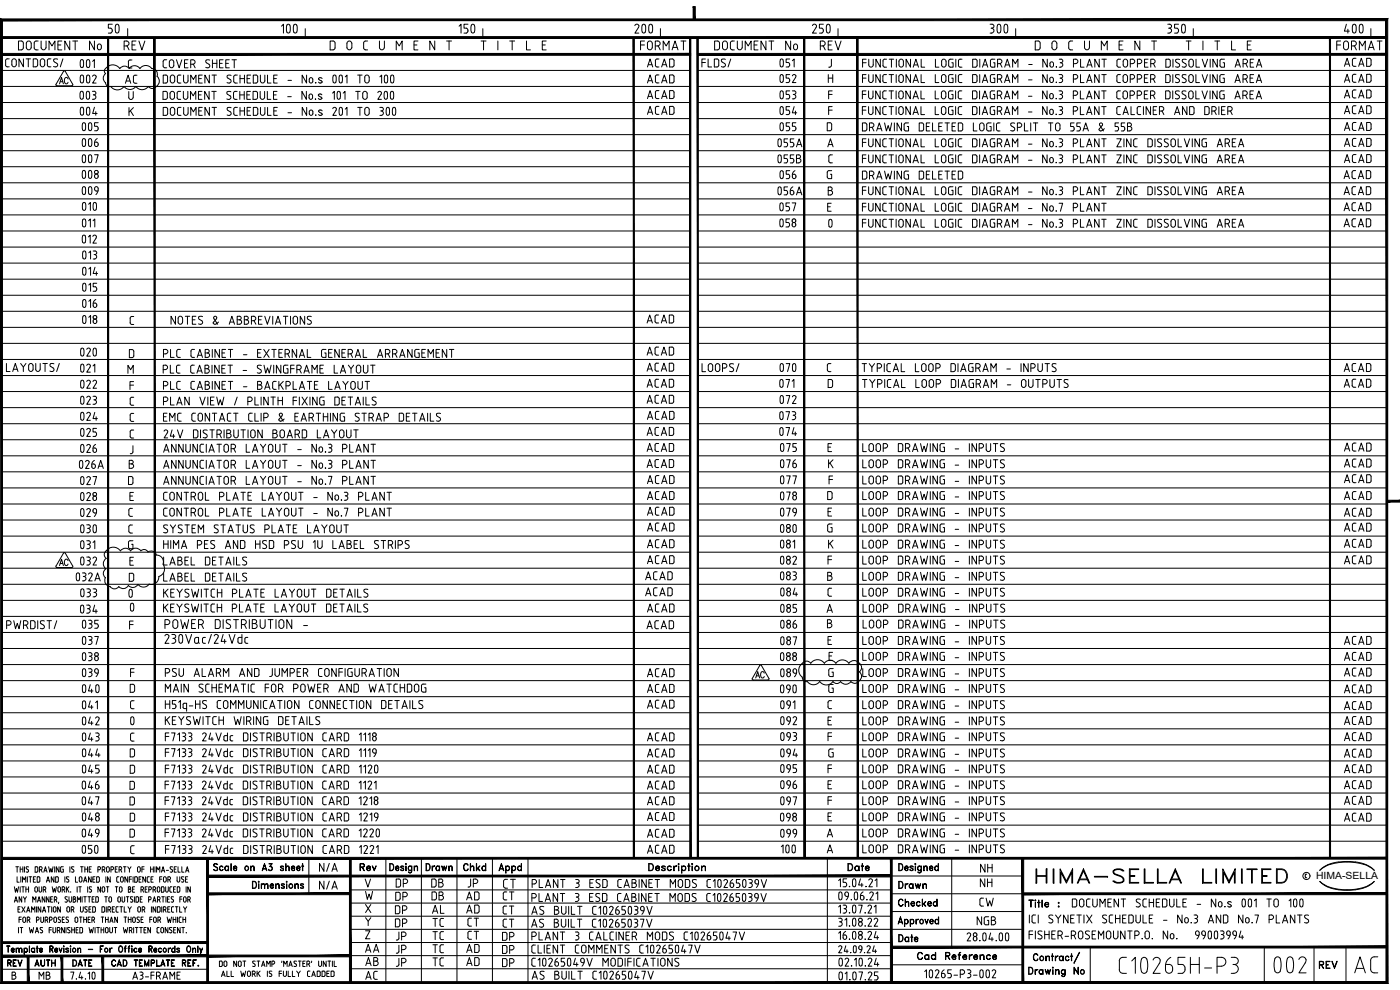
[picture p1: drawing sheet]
<svg xmlns="http://www.w3.org/2000/svg" width="420mm" height="297mm" viewBox="0 0 420 297" stroke-linecap="round" stroke-linejoin="round" font-family="sans-serif">
<defs><g id="words">
<g font-size="11.9">
<text x="27.5" y="13.4">50</text>
<text x="78.7" y="13.4">100</text>
<text x="134.1" y="13.4">150</text>
<text x="185.6" y="13.4">200</text>
<text x="240.9" y="13.4">250</text>
<text x="292.1" y="13.4">300</text>
<text x="347.5" y="13.4">350</text>
<text x="398.6" y="13.4">400</text>
</g>
<text font-size="11.5" x="227.5" y="23.6">051</text>
<g font-size="11">
<text x="17.6" y="28.2">002</text>
<text x="227.5" y="28.2">052</text>
<text x="227.5" y="33.2">053</text>
<text x="17.6" y="38.1">004</text>
<text x="227.5" y="37.7">054</text>
<text x="18" y="42.7">005</text>
<text x="227.5" y="42.7">055</text>
<text x="18" y="56.8">008</text>
<text x="227.5" y="57.1">056</text>
<text x="18.3" y="71.6">011</text>
<text x="227.5" y="66.7">057</text>
<text x="242" y="71.6">0</text>
<text x="18" y="76.2">012</text>
<text x="18.3" y="95.6">016</text>
<text x="18.3" y="90.7">015</text>
<text x="17.6" y="110.1">020</text>
<text x="17.6" y="119.9">022</text>
<text x="17.6" y="115">021</text>
<text x="227.5" y="115">070</text>
<text x="227.5" y="119.6">071</text>
<text x="17.6" y="124.5">023</text>
<text x="227.5" y="124.5">072</text>
<text x="227.5" y="134.1">074</text>
<text x="17.6" y="139">026</text>
<text x="17.6" y="148.9">027</text>
<text x="227.5" y="148.5">077</text>
<text x="17.6" y="153.5">028</text>
<text x="227.5" y="153.5">078</text>
<text x="17.6" y="167.9">031</text>
<text x="17.6" y="163.3">030</text>
<text x="227.5" y="167.9">081</text>
<text x="227.5" y="163">080</text>
<text x="17.6" y="172.9">032</text>
<text x="227.5" y="172.5">082</text>
<text x="227.5" y="177.4">083</text>
<text x="17.6" y="182.4">033</text>
<text x="32.1" y="182.7">0</text>
<text x="227.9" y="182">084</text>
<text x="17.6" y="187.3">034</text>
<text x="18" y="191.9">035</text>
<text x="32.5" y="186.6">0</text>
<text x="227.9" y="191.9">086</text>
<text x="227.9" y="187">085</text>
<text x="18" y="206.4">039</text>
<text x="227.9" y="206.4">089</text>
<text x="18" y="211.3">040</text>
<text x="227.5" y="211.3">090</text>
<text x="227.9" y="215.9">091</text>
<text x="18" y="220.8">042</text>
<text x="32.8" y="220.8">0</text>
<text x="18" y="225.8">043</text>
<text x="18" y="230.4">044</text>
<text x="227.9" y="230.4">094</text>
<text x="18" y="235.3">045</text>
<text x="227.9" y="235.3">095</text>
<text x="18" y="244.8">047</text>
<text x="227.9" y="244.8">097</text>
<text x="18" y="254.4">049</text>
<text x="227.9" y="254.7">099</text>
<text x="18" y="259.3">050</text>
</g>
<text font-size="8.8" x="405.7" y="293.2">AC</text>
<text font-size="8.4" x="310.1" y="266.3">HIMA-SELLA LIMITED</text>
<g font-size="6.2">
<text x="4.6" y="16.2">DOCUMENT No</text>
<text x="36.3" y="16.2">REV</text>
<text x="98.1" y="16.2">D O C U M E N T T I T L E</text>
<text x="191.2" y="16.2">FORMAT</text>
<text x="213.4" y="16.2">DOCUMENT No</text>
<text x="245.2" y="16.2">REV</text>
<text x="309.7" y="16.2">D O C U M E N T T I T L E</text>
<text x="400.4" y="16.2">FORMAT</text>
<text x="150.3" y="267.8">CT</text>
</g>
<g font-size="5.7">
<text x=".7" y="21.2">CONTDOCS/</text>
<text x="48" y="21.5">COVER SHEET</text>
<text x="402.5" y="21.2">ACAD</text>
<text x="36.7" y="26.1">AC</text>
<text x="193.3" y="26.1">ACAD</text>
<text x="193.3" y="30.7">ACAD</text>
<text x="193.3" y="35.6">ACAD</text>
<text x="402.5" y="35.3">ACAD</text>
<text x="402.5" y="30.7">ACAD</text>
<text x="257.9" y="40.6">DRAWING DELETED LOGIC SPLIT TO 55A &amp; 55B</text>
<text x="402.5" y="45.2">ACAD</text>
<text x="402.5" y="50.1">ACAD</text>
<text x="257.9" y="55">DRAWING DELETED</text>
<text x="402.5" y="59.6">ACAD</text>
<text x="402.5" y="64.6">ACAD</text>
<text x="193.3" y="98.1">ACAD</text>
<text x="193.3" y="107.9">ACAD</text>
<text x="1.1" y="112.5">LAYOUTS/</text>
<text x="48" y="113.2">PLC CABINET - SWINGFRAME LAYOUT</text>
<text x="193.3" y="112.5">ACAD</text>
<text x="209.9" y="112.9">LOOPS/</text>
<text x="257.9" y="112.9">TYPICAL LOOP DIAGRAM - INPUTS</text>
<text x="48.3" y="118.2">PLC CABINET - BACKPLATE LAYOUT</text>
<text x="193.3" y="117.5">ACAD</text>
<text x="257.9" y="117.5">TYPICAL LOOP DIAGRAM - OUTPUTS</text>
<text x="402.5" y="117.5">ACAD</text>
<text x="48.3" y="127.7">EMC CONTACT CLIP &amp; EARTHING STRAP DETAILS</text>
<text x="193.3" y="131.9">ACAD</text>
<text x="193.3" y="127">ACAD</text>
<text x="48.3" y="136.9">ANNUNCIATOR LAYOUT - No.3 PLANT</text>
<text x="257.9" y="136.9">LOOP DRAWING - INPUTS</text>
<text x="402.5" y="136.5">ACAD</text>
<text x="48.3" y="141.8">ANNUNCIATOR LAYOUT - No.3 PLANT</text>
<text x="193.3" y="141.5">ACAD</text>
<text x="257.9" y="141.5">LOOP DRAWING - INPUTS</text>
<text x="402.5" y="141.5">ACAD</text>
<text x="193.3" y="146.4">ACAD</text>
<text x="257.9" y="146.4">LOOP DRAWING - INPUTS</text>
<text x="402.5" y="146">ACAD</text>
<text x="48.3" y="151.3">CONTROL PLATE LAYOUT - No.3 PLANT</text>
<text x="193.3" y="155.9">ACAD</text>
<text x="257.9" y="151">LOOP DRAWING - INPUTS</text>
<text x="257.9" y="155.9">LOOP DRAWING - INPUTS</text>
<text x="47.6" y="161.2">SYSTEM STATUS PLATE LAYOUT</text>
<text x="193.3" y="160.5">ACAD</text>
<text x="257.9" y="160.9">LOOP DRAWING - INPUTS</text>
<text x="402.5" y="156.3">ACAD</text>
<text x="402.5" y="160.5">ACAD</text>
<text x="48.3" y="165.8">HIMA PES AND HSD PSU 1U LABEL STRIPS</text>
<text x="257.9" y="165.8">LOOP DRAWING - INPUTS</text>
<text x="402.5" y="165.5">ACAD</text>
<text x="48.3" y="170.7">LABEL DETAILS</text>
<text x="193.3" y="170.4">ACAD</text>
<text x="257.9" y="170.4">LOOP DRAWING - INPUTS</text>
<text x="402.5" y="170.4">ACAD</text>
<text x="48.3" y="175.7">LABEL DETAILS</text>
<text x="193" y="175.3">ACAD</text>
<text x="193" y="179.9">ACAD</text>
<text x="257.9" y="175.3">LOOP DRAWING - INPUTS</text>
<text x="48.3" y="184.9">KEYSWITCH PLATE LAYOUT DETAILS</text>
<text x="48.3" y="180.3">KEYSWITCH PLATE LAYOUT DETAILS</text>
<text x="193.3" y="184.9">ACAD</text>
<text x="257.9" y="180.3">LOOP DRAWING - INPUTS</text>
<text x="258.2" y="184.9">LOOP DRAWING - INPUTS</text>
<text x="1.1" y="189.8">PWRDIST/</text>
<text x="193.3" y="189.8">ACAD</text>
<text x="258.2" y="189.8">LOOP DRAWING - INPUTS</text>
<text x="257.9" y="194.7">LOOP DRAWING - INPUTS</text>
<text x="402.5" y="194.7">ACAD</text>
<text x="257.9" y="199.3">LOOP DRAWING - INPUTS</text>
<text x="402.5" y="199.3">ACAD</text>
<text x="48.7" y="204.3">PSU ALARM AND JUMPER CONFIGURATION</text>
<text x="48.7" y="208.8">MAIN SCHEMATIC FOR POWER AND WATCHDOG</text>
<text x="193.3" y="204.3">ACAD</text>
<text x="257.9" y="208.8">LOOP DRAWING - INPUTS</text>
<text x="257.9" y="204.3">LOOP DRAWING - INPUTS</text>
<text x="402.5" y="209.2">ACAD</text>
<text x="193.3" y="213.8">ACAD</text>
<text x="257.9" y="213.8">LOOP DRAWING - INPUTS</text>
<text x="402.5" y="214.1">ACAD</text>
<text x="257.9" y="218.7">LOOP DRAWING - INPUTS</text>
<text x="402.5" y="218.7">ACAD</text>
<text x="193.3" y="223.7">ACAD</text>
<text x="257.9" y="223.7">LOOP DRAWING - INPUTS</text>
<text x="193.3" y="233.2">ACAD</text>
<text x="193.3" y="228.2">ACAD</text>
<text x="257.9" y="233.2">LOOP DRAWING - INPUTS</text>
<text x="257.9" y="228.2">LOOP DRAWING - INPUTS</text>
<text x="402.5" y="233.2">ACAD</text>
<text x="193.3" y="238.1">ACAD</text>
<text x="257.9" y="237.8">LOOP DRAWING - INPUTS</text>
<text x="402.5" y="237.8">ACAD</text>
<text x="193.3" y="242.7">ACAD</text>
<text x="257.9" y="242.7">LOOP DRAWING - INPUTS</text>
<text x="402.5" y="242.7">ACAD</text>
<text x="257.9" y="247.6">LOOP DRAWING - INPUTS</text>
<text x="402.5" y="247.6">ACAD</text>
<text x="193.3" y="257.2">ACAD</text>
<text x="193.3" y="252.6">ACAD</text>
<text x="257.9" y="257.2">LOOP DRAWING - INPUTS</text>
<text x="257.9" y="252.2">LOOP DRAWING - INPUTS</text>
<text x="94.9" y="262.8">N/A</text>
<text x="94.9" y="268.1">N/A</text>
<text x="118.2" y="267.4">DP</text>
<text x="128.8" y="267.4">DB</text>
<text x="139.3" y="267.4">JP</text>
<text x="293.2" y="267.4">NH</text>
<text x="117.8" y="271.3">DP</text>
<text x="117.8" y="275.5">DP</text>
<text x="128.8" y="271.3">DB</text>
<text x="128.8" y="275.2">AL</text>
<text x="139" y="271.3">AD</text>
<text x="139.3" y="275.2">AD</text>
<text x="149.9" y="275.5">CT</text>
<text x="150.3" y="271.3">CT</text>
<text x="293.2" y="273">CW</text>
<text x="117.8" y="279.4">DP</text>
<text x="139.7" y="279">CT</text>
<text x="149.9" y="279.4">CT</text>
<text x="292.5" y="278.7">NGB</text>
<text x="117.8" y="283.3">JP</text>
<text x="117.8" y="287.2">JP</text>
<text x="129.1" y="283.3">TC</text>
<text x="129.1" y="287.2">TC</text>
<text x="139.3" y="287.2">AD</text>
<text x="149.9" y="283.3">DP</text>
<text x="109" y="291">AB</text>
<text x="117.8" y="291">JP</text>
<text x="129.1" y="291">TC</text>
<text x="139.3" y="291">AD</text>
<text x="149.9" y="291.4">DP</text>
</g>
<g font-size="5.3">
<text x="193.3" y="21.2">ACAD</text>
<text x="16.9" y="26.5">AC</text>
<text x="402.5" y="25.8">ACAD</text>
<text x="402.5" y="40.2">ACAD</text>
<text x="402.5" y="54.7">ACAD</text>
<text x="402.5" y="69.1">ACAD</text>
<text x="48.3" y="108.3">PLC CABINET - EXTERNAL GENERAL ARRANGEMENT</text>
<text x="402.5" y="112.5">ACAD</text>
<text x="193.3" y="122.1">ACAD</text>
<text x="193.3" y="136.5">ACAD</text>
<text x="48.3" y="146.4">ANNUNCIATOR LAYOUT - No.7 PLANT</text>
<text x="48.3" y="155.9">CONTROL PLATE LAYOUT - No.7 PLANT</text>
<text x="193.3" y="151">ACAD</text>
<text x="402.5" y="151">ACAD</text>
<text x="193.3" y="165.5">ACAD</text>
<text x="16.9" y="171.1">AC</text>
<text x="402.5" y="203.9">ACAD</text>
<text x="193.3" y="208.8">ACAD</text>
<text x="402.5" y="223.3">ACAD</text>
<text x="402.5" y="228.2">ACAD</text>
<text x="193.3" y="247.3">ACAD</text>
<text x="107.2" y="262.5">Rev</text>
<text x="127" y="262.5">Drawn</text>
<text x="138.3" y="262.5">Chkd</text>
<text x="253.6" y="262.5">Date</text>
<text x="293.5" y="262.8">NH</text>
<text x="268.8" y="267.8">Drawn</text>
<text x="108.7" y="270.9">W</text>
<text x="268.8" y="273">Checked</text>
<text x="129.1" y="279">TC</text>
<text x="108.7" y="286.8">AA</text>
<text x="139.7" y="282.9">CT</text>
<text x="149.9" y="287.2">DP</text>
<text x="268.8" y="283.6">Date</text>
<text x="274.5" y="289.3">Cad Reference</text>
<text x="395.1" y="291.7">REV</text>
<text x="10.9" y="294.9">MB</text>
<text x="38.8" y="294.9">A3-FRAME</text>
<text x="109" y="294.9">AC</text>
</g>
<g font-size="4.9">
<text x="225.8" y="204.6">AC</text>
<text x="1.4" y="291">REV</text>
<text x="9.5" y="291">AUTH</text>
<text x="20.8" y="291">DATE</text>
</g>
<text font-size="3" x="395" y="263.8">HIMA-SELLA</text>
</g></defs>
<!-- layer: 00-DRG_FRAME -->
<g fill="none" stroke="#000" stroke-width=".3">
<path d="M64.1 259.4l.4-.3 .7 .1 .1 .2-.4-.2-.7 .2 .1 .4 .8 .4a.55 .55 0 0 1 .2 .6 .55 .55 0 0 1-.4 .4l-.8-.3 .4 .2 .7-.2v-.5l-1-.6zM66.1 259.9l.5-.1 .2 .4-.1-.2a.56 .56 0 0 0-.8 .5 .56 .56 0 0 0 .8 .5l.2-.1a.67 .67 0 0 1-1 0 .67 .67 0 0 1 .2-1zM67.7 259.9l.5-.1 .3 .3-.3-.2a.61 .61 0 0 0-.7 .6 .61 .61 0 0 0 .7 .6l.3-.2a.67 .67 0 0 1-1 0 .67 .67 0 0 1 .2-1zM68.5 259.8l.1 1.4zM69.3 259.1l.1 2.1zM75.2 259.8l.1 1.4zM75.6 259.9h.6l.1 1.3-.2-1.2-.3-.1-.5 .3zM79.4 259.1l.7 2.1-.7-1.8-.7 1.8zM81 259.9a.66 .66 0 0 1 .8 .5 .66 .66 0 0 1-.5 .8 .66 .66 0 0 1-.8-.4l.2 .2a.63 .63 0 0 0 1-.3M81.6 259.2l-.9-.1h1l-.7 .9M81.6 259.1l-.6 .9 .5 .1 .2 .3M84.3 259.9v.4"/>
<path d="M84.9 259.9l.2 .2-.3-.3-.7 .3 .9 .6M85.7 259.1l.1 2.1zM86.1 259.9h.6l.1 1.3-.2-1.2-.3-.1-.5 .3zM90.5 259.8l.6 .1zM90.8 259.1l.1 2.1zM92.7 257.5v10.7M115.8 257.5v37.3M117 259.1a1.08 1.08 0 0 1 1.2 1.1 1.08 1.08 0 0 1-1.2 1zM117.1 259.2a.97 .97 0 0 1 1 1 .97 .97 0 0 1-1 .9zM120.4 259.9v.4M121 259.9l.2 .2a.49 .49 0 0 0-.5-.3 .49 .49 0 0 0-.5 .3l.9 .6M121.8 259.1l.1 .3z"/>
<path d="M121.8 259.2h.1M121.8 259.8l.1 1.4zM122.7 259.9l.5-.1 .3 .3-.3-.2a.61 .61 0 0 0-.6 .6 .61 .61 0 0 0 .6 .6l.3-.2a.62 .62 0 0 1-.9 .1 .62 .62 0 0 1 0-.9zM123.5 259.8l.1 1.5-.3 .5-.4 .1-.3-.3 .4 .2 .4-.2zM124.3 259.8l.1 1.4zM124.6 259.9h.6l.1 1.3-.1-1.2-.4-.1-.4 .3zM126.5 257.5v37.3M137.1 257.5v37.3M147.8 257.5v37.3M150.5 259.1l.7 2.1-.7-1.8-.8 1.8zM151.7 259.8l.1 2.1zM152 259.9a.65 .65 0 0 1 .9 .2 .65 .65 0 0 1-.2 .9 .65 .65 0 0 1-.9-.1l.4 .2a.61 .61 0 0 0 .7-.6 .61 .61 0 0 0-.7-.6l-.4 .2z"/>
<path d="M153.6 259.8l.1 2.1zM153.9 259.9a.64 .64 0 0 1 .8 .3 .64 .64 0 0 1-.2 .8 .64 .64 0 0 1-.8-.1l.3 .2a.62 .62 0 0 0 .7-.6 .62 .62 0 0 0-.7-.6l-.3 .2zM155.6 259.9l.4-.1 .4 .3-.4-.2a.61 .61 0 0 0-.6 .6 .61 .61 0 0 0 .6 .6l.4-.2a.68 .68 0 0 1-1 .1 .68 .68 0 0 1 .2-1.1zM156.4 259.1l.1 2.1zM158.5 257.5v37.3M194.7 259.1h.7a1.14 1.14 0 0 1 .7 1.1 1.14 1.14 0 0 1-.7 1h-.7zM194.8 259.2a1.05 1.05 0 0 1 1.2 .5 1.05 1.05 0 0 1-.3 1.3l-.9 .1zM198.8 259.9v.4M199.5 259.9l.2 .2a.63 .63 0 0 0-1.2 0l1.1 .6M200.6 259.9l.5-.1 .3 .4a.56 .56 0 0 0-.9-.1 .56 .56 0 0 0 0 .8 .56 .56 0 0 0 .9-.1 .65 .65 0 0 1-1.1 .2 .65 .65 0 0 1 .3-1.1zM202.2 259.8l.1 1.4zM202.6 259.9l.5-.1-.8 .6z"/>
<path d="M203.5 259.2l.2-.1 .1 .2-.2 .1zM203.6 259.2h.1M203.6 259.8l.1 1.4zM204.5 259.8l.1 2.1zM204.8 259.9a.68 .68 0 0 1 .9 .2 .68 .68 0 0 1-.1 1 .68 .68 0 0 1-1-.2l.4 .2a.62 .62 0 0 0 .7-.6 .62 .62 0 0 0-.7-.6l-.4 .2zM206.4 259.8l.7 .1zM206.7 259.1l.1 2.1zM207.6 259.2l.2-.1 .1 .2-.2 .1zM207.7 259.2h.1M207.7 259.8l.1 1.4zM210.5 259.8l.1 1.4zM210.9 259.9h.7l.1 1.3-.2-1.2-.4-.1-.5 .3z"/>
<path d="M248.3 257.5v37.3M269.7 259.1a1.08 1.08 0 0 1 1.3 1.1 1.08 1.08 0 0 1-1.3 1zM269.8 259.2a.97 .97 0 0 1 1.1 1 .97 .97 0 0 1-1.1 .9zM273.3 259.9v.4M273.9 259.9l.1 .2a.52 .52 0 0 0-.4-.3 .52 .52 0 0 0-.5 .3l.9 .6M274.7 259.1l.1 .3zM274.7 259.2h.1M274.7 259.8l.1 1.4zM275.6 259.9l.5-.1 .3 .3-.3-.2a.61 .61 0 0 0-.6 .6 .61 .61 0 0 0 .6 .6l.3-.2a.67 .67 0 0 1-1 0 .67 .67 0 0 1 .2-1zM276.4 259.8v1.8l-.6 .3-.3-.3 .4 .2 .5-.2zM277.2 259.8l.1 1.4zM277.6 259.9h.6l.1 1.3-.2-1.2-.4-.1-.4 .3z"/>
<path d="M280.8 259.9l.4-.1 .4 .3-.4-.2a.61 .61 0 0 0-.6 .6 .61 .61 0 0 0 .6 .6l.4-.2a.67 .67 0 0 1-1.1 0 .67 .67 0 0 1 .3-1zM281.6 259.1v2.1zM285.6 257.5v26.6M399.3 259.3l-1.7 .7-1.5 1.2 1.4-1.2M399.3 259.3a18.3 18.3 0 0 1 10 0M409.3 259.3l1.7 .7 1.5 1.2a8.8 8.8 0 0 0-5.7-2.6 14.8 14.8 0 0 0-8.6 1l-.7 .4M4.3 266.1l.3 1.6 .3-1.1 .3 1.1 .4-1.6M4.3 270.7l.5-1.6 .4 1.6M4.5 270.2h.6M4.7 260.1h.9M5.1 263.1v1.6h.7M5.1 260.1v1.6"/>
<path d="M5.4 272.8h.5M5.5 278.3v1.6M5.7 275.9h.7M6 278.3h.8M6.1 260.1v1.6M6.1 266.1v1.6M6.1 272.1h-.7v1.6h.7M6.1 260.8h.8M6.2 263.1v1.6M6.4 275.2h-.7v1.6M6.4 278.3v1.6M6.5 269.1v1.6l-.8-1.6v1.6"/>
<path d="M6.5 266.1h.8M6.5 272.1l1 1.6M6.8 264.7v-1.6l.4 .9 .5-.9v1.6M6.9 260.1v1.6M6.9 275.6v1a.41 .41 0 0 0 .5 .2 .41 .41 0 0 0 .3-.5v-.7M6.9 275.6v-.2a.41 .41 0 0 1 .5-.2 .41 .41 0 0 1 .3 .4M6.9 266.1v1.6M7 269.1l.5 .7v.9M7.3 260.1v1.6M7.5 272.1l-1 1.6M7.8 266.1v1.6M7.8 266.8h.8"/>
<path d="M7.9 260.1v.5l.5 .4a.42 .42 0 0 1 .1 .6 .42 .42 0 0 1-.7 0M7.9 260.1h.7M7.9 269.1l-.4 .7M8 273.7l.5-1.6 .5 1.6M8.2 276.1l.7-.3-.1-.6h-.6v1.6M8.2 273.2h.6M8.2 263.1v1.6M8.6 266.1v1.6M8.7 276.1l.3 .7M8.7 263.1h.8M8.8 278.3l.3 1.6 .4-1.1 .3 1.1 .3-1.6M9.1 263.1v1.6"/>
<path d="M9.5 273.7v-1.6l.5 .9 .5-.9v1.6M9.8 270.7v-1.6l.5 .9 .5-.9v1.6M10 263.8h.5M10.5 260.1l.8 .1-.1 1.4-.7 .1zM10.6 279.9l.5-1.6 .5 1.6M10.7 266.1l.5 .2v1.2a.37 .37 0 0 1-.4 .2 .37 .37 0 0 1-.3-.2v-1zM10.7 263.1h-.7v1.6h.7M10.8 279.4h.6M10.9 272.1v1.6M10.9 276.1l.8-.3-.2-.6h-.6v1.6M11.2 263.1l.7 .1-.1 1.4-.6 .1zM11.2 270.7l.5-1.6 .5 1.6"/>
<path d="M11.4 270.2h.6M11.7 266.1l.1 1.4a.37 .37 0 0 0 .3 .2 .37 .37 0 0 0 .3-.2l.1-.3M11.8 261l.8-.3-.1-.6h-.7v1.6M12.1 279.8l.4 .1M12.2 278.9l.6 .5-.3 .5M12.3 272.1v1.6l-.9-1.6v1.6M12.3 275.2v1.4a.41 .41 0 0 0 .5 .2 .41 .41 0 0 0 .3-.5v-1.1M12.3 261l.4 .7M12.5 266.1v1.1M12.7 273.7l.5-1.6 .5 1.6M12.8 278.4h-.7l.1 .5M12.9 273.2h.6"/>
<path d="M13 267l.7-.3-.1-.6h-.6v1.6M13.1 261.7l.5-1.6 .5 1.6M13.3 261.2h.7M13.5 269.1v1.6l-.8-1.6v1.6M13.5 267l.3 .7M13.5 276.1l.8-.3-.1-.6h-.7v1.6M13.9 264.7l.5-1.6 .5 1.6M14 276.1l.4 .7M14.1 264.2h.6M14.2 272.1h.8M14.6 272.1v1.6M14.7 269.1v1.6l-.8-1.6v1.6"/>
<path d="M14.8 279h.6M14.9 276.1l.7-.3-.1-.6h-.6v1.6M15.2 269.8h.5M15.4 278.3h-.6v1.6M15.5 272.1v1.6M15.7 266.1l.3 1.6 .3-1.1 .3 1.1 .3-1.6M15.8 269.1h-.6v1.6h.6M15.9 279.4v.3a.41 .41 0 0 0 .5 .2 .41 .41 0 0 0 .3-.5M15.9 278.3v1.1M16.2 275.6v-.2a.41 .41 0 0 1 .5-.2 .41 .41 0 0 1 .3 .4M16.2 275.6v.7M16.2 272.1l.5 .2v1.1a.41 .41 0 0 1-.4 .3 .41 .41 0 0 1-.3-.5z"/>
<path d="M16.2 263.1v1.6l-.8-1.6v1.6M16.3 270l.7-.3-.1-.6h-.6v1.6M16.7 263.1l.8 .1-.2 1.4-.6 .1zM16.7 278.3v1.1M16.8 270l.3 .7M17 275.6l-.1 1a.41 .41 0 0 1-.5 .2 .41 .41 0 0 1-.2-.5M17.2 279.2l.8-.3-.2-.6h-.6v1.6M17.6 266.1l.5 .2v1.2a.37 .37 0 0 1-.3 .2 .37 .37 0 0 1-.4-.2v-1zM17.6 270.7l-.1 .5M17.7 279.2l.3 .7M18.1 272.1v1.6l-.8-1.6v1.6M18.2 275.2l-.5-.1-.2 .3v.3l.5 .4a.42 .42 0 0 1 .1 .6 .42 .42 0 0 1-.6 0"/>
<path d="M18.6 267l.8-.3-.2-.6h-.6v1.6M18.7 275.9h.5M19.1 267l.4 .7M19.3 278.3v1.6l-.8-1.6v1.6M19.3 275.2h-.6v1.6h.6M19.5 263.1v1.6M19.7 269.7l.4 .3a.42 .42 0 0 1 0 .6 .42 .42 0 0 1-.6 0M19.8 278.3v1.6M19.9 266.1v1.6M20 275.8l.4 .3a.43 .43 0 0 1 .1 .6 .43 .43 0 0 1-.7 0M20 263.1v.5l.5 .4M20.2 266.7l.5 1"/>
<path d="M20.2 269.1h-.6l.1 .6M20.3 272.1l.5 .2v1.1a.41 .41 0 0 1-.4 .3 .41 .41 0 0 1-.3-.5zM20.3 279.8l.4 .1M20.4 278.4h.6M20.4 278.4l.1 .5M20.5 278.9l.5 .5-.3 .5M20.5 263.9a.42 .42 0 0 1 .1 .7 .42 .42 0 0 1-.7 0M20.6 275.2h-.7l.1 .6M20.7 269.1l.1 1.4a.37 .37 0 0 0 .3 .2 .37 .37 0 0 0 .3-.2l.1-.3M20.7 266.1l-.8 .9M21.2 267.6h.1M21.4 273l.7-.3-.1-.6h-.6v1.6"/>
<path d="M21.5 269.1v1.1M21.5 278.3v1.6M21.5 279h.8M21.9 273l.3 .7M22 269.1l.6 .1v.4l-.3 .2 .4 .4-.3 .5h-.4zM22 269.8h.4M22.3 278.3v1.6M22.5 275.6l.1-.2a.41 .41 0 0 1 .4-.2 .41 .41 0 0 1 .3 .4M22.5 275.6l.1 1a.41 .41 0 0 0 .4 .2 .41 .41 0 0 0 .3-.5v-.7M22.6 263.1v1.6h.7M22.8 279h.5M23.2 266.1v1.6"/>
<path d="M23.2 270.7v-1.6l.5 .9 .5-.9v1.6M23.5 278.3h-.7v1.6h.7M23.6 266.1h.8M23.8 275.2h.8M24 278.3l.7 .1-.1 1.5h-.6zM24 263.1l.5 .2v1.1a.41 .41 0 0 1-.4 .3 .41 .41 0 0 1-.3-.5zM24 266.1v1.6M24.2 272.1v1.3a.41 .41 0 0 0 .5 .3 .41 .41 0 0 0 .3-.5v-1.1M24.2 275.2v1.6M24.6 269.1v1.6M25.1 264.7l.5-1.6 .5 1.6M25.1 275.2v1.6"/>
<path d="M25.1 269.1h.8M25.1 275.9h.9M25.3 264.2h.6M25.5 269.1v1.6M25.6 272.7l.4 .2a.43 .43 0 0 1 .1 .7 .43 .43 0 0 1-.6 0M26 275.2v1.6M26.2 272.1h-.7l.1 .6M26.3 266.1v1.6M26.4 269.1h.8M26.4 275.9h.5M26.7 272.8h.5M26.7 278.3l.4 1.6 .3-1.1 .3 1.1 .3-1.6"/>
<path d="M26.8 269.1v1.6M26.9 266.7l.4 .3a.42 .42 0 0 1 .1 .6 .42 .42 0 0 1-.6 0M27.1 275.2h-.7v1.6h.7M27.3 272.1h-.6v1.6h.6M27.4 263.1v1.6l-.8-1.6v1.6M27.5 266.1h-.7l.1 .6M27.6 276.1l.7-.3-.1-.6h-.6v1.6M27.6 269.8h.5M27.8 272.1l.8 .1-.1 1.4-.7 .1zM27.9 263.8h.5M28.1 276.1l.3 .7M28.3 269.1h-.7v1.6h.7"/>
<path d="M28.5 263.1h-.6v1.6h.6M28.5 278.3v1.6M29 278.3h.8M29.2 269l.3 .4v1.1l-.3 .2M29.2 269.1h-.5v1.6h.5M29.4 278.3v1.6M29.8 263.4l-.2-.3h-.6v1.6l.6-.1 .2-.3M29.8 263.4v.9M30.2 266.1v1.6l-.8-1.6v1.6M30.3 278.3v1.6M30.3 279h.8M30.4 275.2h.8"/>
<path d="M30.6 272.1l.8 .1-.2 1.4-.6 .1zM30.6 266.5l.1-.2a.37 .37 0 0 1 .3-.2 .37 .37 0 0 1 .4 .2v1.2a.37 .37 0 0 1-.4 .2 .37 .37 0 0 1-.3-.2l-.1-.3M30.6 266.5v.7M30.8 275.2v1.6M31.1 278.3v1.6M31.4 269.1h.8M31.6 279.4l.1 .3a.41 .41 0 0 0 .5 .2 .41 .41 0 0 0 .2-.5M31.6 278.7l.1-.2a.41 .41 0 0 1 .5-.2 .41 .41 0 0 1 .2 .4v.7M31.6 278.7v.7M31.7 275.2v1.6M31.7 275.9h.8M31.8 263.1v1.6"/>
<path d="M31.8 269.1v1.6M31.9 272.1v1.6M31.9 266.1h.8M32.3 266.1v1.6M32.4 273l.8-.3-.2-.6h-.6v1.6M32.5 275.2v1.6M32.9 273l.3 .7M32.9 269.1l.5 .2v1.2a.37 .37 0 0 1-.3 .2 .37 .37 0 0 1-.4-.2v-1zM32.9 279.4l.1 .3a.41 .41 0 0 0 .5 .2 .41 .41 0 0 0 .3-.5M32.9 278.3v1.1M33 276.8l.4-1.6 .5 1.6M33.1 263.1v1.6l-.8-1.6v1.6"/>
<path d="M33.1 276.3h.7M33.7 272.8h.5M33.8 278.3v1.1M34.2 278.3h.9M34.4 272.1h-.7v1.6h.7M34.6 266.1h.8M34.6 278.3v1.6M35 266.1v1.6M35.1 272l-.2 .2-.1 1.1 .3 .4M35.2 272.1h.3M35.2 273.7h.3M35.2 275.2v1.6l-.8-1.6v1.6"/>
<path d="M35.4 263l-.3 .2-.1 1.1 .2 .3 .5 .1M35.6 269.1l.5 .2v1.2a.37 .37 0 0 1-.3 .2 .37 .37 0 0 1-.4-.2v-1zM36 272.1h.8M36 266.1l.6 .2v1.2a.37 .37 0 0 1-.4 .2 .37 .37 0 0 1-.3-.2l-.1-1zM36.4 263.1l.5 .2v1.1a.41 .41 0 0 1-.4 .3 .41 .41 0 0 1-.3-.5zM36.4 272.1v1.6M36.6 269.1l.1 1.4a.37 .37 0 0 0 .3 .2 .37 .37 0 0 0 .3-.2l.1-.3M37 278.3l.3 1.6 .4-1.1 .3 1.1 .3-1.6M37.2 275.2h.8M37.3 272.1v1.6h.6M37.4 269.1v1.1M37.6 275.2v1.6"/>
<path d="M37.9 269.1h.8M38.3 269.1v1.6M38.3 263.1v1.6l-.8-1.6v1.6M38.4 272.1l.5 .7v.9M38.5 275.2v1.6M38.5 275.9h.8M38.5 266.1l.7 .1v.4l-.3 .2 .4 .4-.4 .5h-.4zM38.5 266.8h.4M38.8 263.8h.7M38.8 279.2l.8-.3-.2-.6h-.6v1.6M39.3 269.7l.4 .3a.42 .42 0 0 1 .1 .6 .42 .42 0 0 1-.7 0M39.3 279.2l.3 .7"/>
<path d="M39.3 275.2v1.6M39.4 272.1l-.5 .7M39.5 263.1h-.7v1.6M39.8 275.6v-.2a.41 .41 0 0 1 .5-.2 .41 .41 0 0 1 .3 .4M39.8 266.8h.5M39.8 275.6v.7M39.8 269.1h-.6l.1 .6M39.9 263.1v1.6M40.1 278.3v1.6M40.3 269.1v1.6M40.4 266.1h-.6v1.6h.6M40.4 263.1l.8 .1-.1 1.4-.7 .1z"/>
<path d="M40.6 278.3h.8M40.6 275.6v1a.41 .41 0 0 1-.5 .2 .41 .41 0 0 1-.3-.5M40.8 269.1l.7 .1-.1 1.4-.6 .1zM41 278.3v1.6M41.5 260.1l.5 .2v1.2a.41 .41 0 0 1-.5 .2 .41 .41 0 0 1-.2-.5zM41.5 272.1l.6 .2v1.1a.41 .41 0 0 1-.5 .3 .41 .41 0 0 1-.3-.5zM41.7 263.8h.5M41.8 275.2l-.4-.1-.3 .3 .1 .3 .5 .4a.42 .42 0 0 1 0 .6 .42 .42 0 0 1-.6 0M41.9 278.3h.8M42.1 269.8h.4M42.3 267l.7-.3-.1-.6h-.6v1.6M42.3 278.3v1.6"/>
<path d="M42.3 275.9h.5M42.4 263.1h-.7v1.6h.7M42.6 260.8h.6M42.7 273l.7-.3-.1-.6h-.6v1.6M42.7 269.1h-.6v1.6h.6M42.8 267l.3 .7M43 275.2h-.7v1.6h.7M43.2 273l.3 .7M43.2 279h.5M43.2 260.1h-.6v1.6M43.6 266.8h.4M43.7 263.1v1.6l-.8-1.6v1.6"/>
<path d="M43.9 278.3h-.7v1.6h.7M44.2 264.3l.1 .3 .5 .1M44.2 263.4v.9M44.2 266.1h-.6v1.6h.6M44.6 270l.7-.3-.1-.6h-.6v1.6M44.7 267h.4M44.8 263.1h-.5l-.1 .3M45 275.9h.6M45.1 266.1l.3 .4-.3 .5M45.1 266.1h-.4v1.6M45.2 278.3v1.6l-.8-1.6v1.6M45.2 260.1v1.6"/>
<path d="M45.2 260.8h.8M45.3 263.8h.5M45.4 272.1v1.6M45.6 275.2h-.6v1.6M45.8 270.7l.5-1.6 .5 1.6M45.9 267h.4l.4 .7M46 263.1h-.7v1.6h.7M46 260.1v1.6M46 270.2h.7M46.1 275.6v1a.41 .41 0 0 0 .5 .2 .41 .41 0 0 0 .3-.5v-.7M46.1 275.6v-.2a.41 .41 0 0 1 .5-.2 .41 .41 0 0 1 .3 .4M46.3 266.1l.4 .4-.4 .5"/>
<path d="M46.3 266.1h-.4v1.6M46.5 260.1v1.6M46.7 272.1v1.6l-.8-1.6v1.6M47 261.7v-1.6l.5 .9 .5-.9v1.6M47.2 272.1l.8 .1-.1 1.4-.7 .1zM47.3 270l.7-.3-.1-.6h-.6v1.6M47.4 276.1l.7-.3-.1-.6h-.6v1.6M47.4 278.3l-.2 .1-.1 1.1 .3 .4M47.5 278.3h.3M47.5 279.9h.3M47.8 270l.3 .7M47.9 276.1l.3 .7"/>
<path d="M47.9 263.8h.7M48 266.5l-.1-.2a.37 .37 0 0 0-.3-.2 .37 .37 0 0 0-.4 .2v1.2a.37 .37 0 0 0 .4 .2 .37 .37 0 0 0 .3-.2l.1-.3M48 266.5v.7M48.3 279.4v.3a.41 .41 0 0 0 .5 .2 .41 .41 0 0 0 .3-.5M48.3 278.7v-.2a.41 .41 0 0 1 .5-.2 .41 .41 0 0 1 .3 .4v.7M48.3 278.7v.7M48.5 261.7l.4-1.6 .5 1.6M48.5 266.1l.7 .1-.1 1.4-.6 .1zM48.5 272.1v1.6M48.5 269.1h.8M48.6 263.1h-.7v1.6M48.6 261.2h.7"/>
<path d="M48.9 269.1v1.6M49 273l.8-.3-.2-.6h-.6v1.6M49.2 263.1l.6 .2v1.1a.41 .41 0 0 1-.5 .3 .41 .41 0 0 1-.3-.5zM49.5 273l.3 .7M49.7 266.1v1.1M49.8 269.1v1.6M49.9 261.1h.7M50.2 275.2l.3 1.6 .3-1.1 .3 1.1 .4-1.6M50.3 269.8h.4M50.3 272.8h.5M50.4 264l.7-.3-.1-.6h-.6v1.6M50.4 278.3v1.6l-.8-1.6v1.6"/>
<path d="M50.5 266.1l-.1 1.4a.37 .37 0 0 1-.3 .2 .37 .37 0 0 1-.3-.2l-.1-.3M50.9 264l.3 .7M50.9 279.8l.4 .1M50.9 269.1h-.6v1.6h.6M51 272.1h-.7v1.6h.7M51.1 278.9l.5 .5-.3 .5M51.3 266.1l-.3 .3v1.1l.3 .2M51.3 266.1h.3M51.3 267.7h.3M51.5 269.7l.4 .3a.42 .42 0 0 1 .1 .6 .42 .42 0 0 1-.6 0M51.6 278.4h-.7l.1 .5M51.8 260.1l-.4-.1-.3 .3v.3l.5 .4a.42 .42 0 0 1 .1 .6 .42 .42 0 0 1-.6 0"/>
<path d="M52 275.2v1.6M52 275.9h.8M52.1 269.1h-.7l.1 .6M52.1 266.8h.5M52.1 279h.5M52.1 272.1l-.6 .1v1.1l.1 .3 .5 .1M52.3 260.8h.5M52.6 272.1h.8M52.7 266.1h-.6v1.6h.6M52.7 278.3h-.6v1.6h.6M52.8 275.2v1.6M52.9 260.1h-.6v1.6h.6"/>
<path d="M53 272.1v1.6M53.1 263.1l.1 1.3a.41 .41 0 0 0 .5 .3 .41 .41 0 0 0 .3-.5v-1.1M53.2 266.1l.7 .1-.1 1.4-.6 .1zM53.3 275.2v1.6M53.4 260.1v1.6h.7M53.7 276.4l.2 .3 .5 .1M53.8 275.5v.9M53.9 272.1v1.6h.7M54 269.8h.6M54.1 278.3v1.6l-.8-1.6v1.6M54.4 275.2h-.5l-.2 .3M54.5 278.3h.9"/>
<path d="M54.6 260.1v1.6h.6M54.6 269.1h-.6v1.6M54.9 275.2v1.6M54.9 275.9h.8M54.9 278.3v1.6M55.1 272.1l.4 .7v.9M55.2 263.1h-.5l-.2 .2v.3l.5 .3a.42 .42 0 0 1 .1 .7 .42 .42 0 0 1-.7 0M55.3 269.1l.5 .2v1.2a.37 .37 0 0 1-.3 .2 .37 .37 0 0 1-.4-.2v-1zM55.7 263.8h.5M55.7 261.7l.5-1.6 .5 1.6M55.7 275.2v1.6M55.9 266.1v1.6"/>
<path d="M55.9 279.9h.1M55.9 261.2h.6M56 272.1l-.5 .7M56.3 263.1h-.6v1.6h.6M56.3 270l.8-.3-.2-.6h-.6v1.6M56.8 270l.3 .7M57.1 266.1v1.6l-.8-1.6v1.6M70.1 260.4h.9l-.1-.4a.56 .56 0 0 0-.8 .5 .56 .56 0 0 0 .8 .5l.2-.1a.62 .62 0 0 1-.9 .1 .62 .62 0 0 1-.1-.9 .62 .62 0 0 1 .9-.1l.1 .5h-1M75.8 264.4a1.08 1.08 0 0 1 1.2 1.1 1.08 1.08 0 0 1-1.2 1.1zM75.8 264.5a.97 .97 0 0 1 1.1 1 .97 .97 0 0 1-1.1 1zM77.6 264.4l.1 .3zM77.6 264.5h.1"/>
<path d="M77.6 265.1l.1 1.5zM78.4 265.1l.1 1.5zM78.8 265.2h.6l.1 1.4-.2-1.2-.4-.2-.4 .3zM78.8 260.7h1.1M78.9 260.6h.9M79.7 265.2h.6l.1 1.4-.1-1.2-.4-.2-.4 .3zM80.6 260.9l.3 .2M81.1 265.8h.9l-.2-.6a.58 .58 0 0 0-.7 .7 .58 .58 0 0 0 .8 .4h.2a.61 .61 0 0 1-.8 0 .61 .61 0 0 1-.1-.8 .61 .61 0 0 1 .8-.1l.1 .4h-1M81.3 260l.4 .5-.4 .6M82.7 265.1l.1 1.5zM83.1 265.2h.6l.1 1.4-.2-1.2-.3-.2-.5 .3zM84.2 261h.8"/>
<path d="M84.2 260.2l.8 .4 .1 .3a.52 .52 0 0 1-.5 .4 .52 .52 0 0 1-.5-.4l.2 .2M84.2 260h.8M84.5 266.3h.8M84.5 265.5l.9 .7-.4 .4-.6-.3 .2 .2M84.5 265.4h.8M84.6 265.2v.4M84.9 260.6v.5M85.2 265.2l.2 .2-.4-.3-.6 .3 .9 .7M85.2 265.9v.6M86 264.4l.1 .3zM86 264.5h.1M86 265.1l.1 1.5z"/>
<path d="M87.5 260.4h.9l-.1-.4a.57 .57 0 0 0-.8 .5 .57 .57 0 0 0 .8 .5l.2-.1a.62 .62 0 0 1-.9 .1 .62 .62 0 0 1-.1-.9 .62 .62 0 0 1 .9-.1l.1 .5h-1M88.5 265.1l.1 1.5zM88.8 265.2h.7v1.4v-1.1l-.3-.3-.6 .3zM89.1 260.4h.9l-.1-.4a.57 .57 0 0 0-.8 .5 .57 .57 0 0 0 .8 .5l.2-.1a.62 .62 0 0 1-.9 .1 .62 .62 0 0 1-.1-.9 .62 .62 0 0 1 .9-.1l.1 .5h-1M90.2 266.3h.8M90.2 265.5l.9 .7-.3 .4-.7-.3 .2 .2M90.2 265.4h.8M90.3 265.2v.4M91 265.2l.1 .2-.3-.3-.7 .3 .9 .7M91 265.9v.6M105.2 278.8h201.7M105.2 267h162.3"/>
<path d="M105.2 271h162.3M105.2 274.9h162.3M118.8 260.4h.8l-.1-.4a.56 .56 0 0 0-.7 .5 .56 .56 0 0 0 .7 .5l.2-.1a.61 .61 0 0 1-.8 .1 .61 .61 0 0 1-.1-.9 .61 .61 0 0 1 .8-.1l.1 .5h-.9M120.3 260h.8M120.3 260.2l.8 .4 .1 .3a.49 .49 0 0 1-.5 .4 .49 .49 0 0 1-.5-.4M121 260.6v.5M150 260.6h.9M196.8 260.4h1v-.2a.56 .56 0 0 0-.8-.1 .56 .56 0 0 0 0 .8 .56 .56 0 0 0 .8-.1 .65 .65 0 0 1-1 .2 .65 .65 0 0 1 .2-1.1h.7l.2 .6h-1.1M198.6 261h1M198.6 260.2l1 .4 .1 .3a.63 .63 0 0 1-1.2 0l.3 .2M198.6 260h1M199.5 260.6v.5"/>
<path d="M267.5 262.8h39.4M267.5 268.2h39.4M267.5 273.5h39.4M269.7 276.7h1M269.8 276.6h.9M270.2 275.1l.7 2.1-.7-1.8-.7 1.8zM271.4 275.8l.1 2.1zM271.6 260.4h.9l-.1-.4a.57 .57 0 0 0-.8 .5 .57 .57 0 0 0 .8 .5l.1-.1a.62 .62 0 0 1-.8 .1 .62 .62 0 0 1-.1-.9 .62 .62 0 0 1 .9-.1v.5h-.9M271.7 275.9a.62 .62 0 0 1 .9 .7 .62 .62 0 0 1-1.1 .3l.4 .2a.6 .6 0 0 0 .6-.6 .6 .6 0 0 0-.6-.6l-.4 .2zM273.2 275.8v2.1zM273.2 261h.8M273.2 260.2l.8 .4v.3a.52 .52 0 0 1-.4 .4 .52 .52 0 0 1-.5-.4l.2 .2"/>
<path d="M273.2 260h.8M273.2 276.1a.6 .6 0 0 1 .9 0 .6 .6 0 0 1 0 .8 .6 .6 0 0 1-.9 0l.4 .2a.6 .6 0 0 0 .6-.6 .6 .6 0 0 0-.6-.6zM273.9 260.6v.5M274.9 275.8l.1 1.4zM275.2 275.9l.5-.1-.5 .2-.2 .4zM277.6 275.8l.5 1.2 .5-1.2-.5 1.4zM279 260.4h.9l-.1-.4a.56 .56 0 0 0-.8 .5 .56 .56 0 0 0 .8 .5l.2-.1a.62 .62 0 0 1-.9 .1 .62 .62 0 0 1-.1-.9 .62 .62 0 0 1 .9-.1l.1 .5h-1M279.1 276.4h.9l-.3-.5a.57 .57 0 0 0-.6 .7 .57 .57 0 0 0 .8 .4l.2-.1a.61 .61 0 0 1-.9 .1 .61 .61 0 0 1 0-.9 .61 .61 0 0 1 .8-.1l.1 .5h-1M280.8 275.9l.5-.1 .3 .3-.3-.2a.6 .6 0 0 0-.6 .6 .6 .6 0 0 0 .6 .6l.3-.2a.66 .66 0 0 1-1 0 .66 .66 0 0 1 .2-1zM281.6 275.1l.1 2.1zM308.7 270l1.4 .1zM309.4 270.1v2.1l.1-2.1"/>
<path d="M310.6 270.1l.2-.1 .1 .2zM310.7 270.1h.1M310.7 270.7l.1 1.5zM311.4 270.7l.7 .1zM311.7 270l.1 2.2zM312.7 270l.1 2.2zM313.6 271.3h1v-.1a.56 .56 0 0 0-.8-.2 .56 .56 0 0 0 0 .9 .56 .56 0 0 0 .8-.1 .68 .68 0 0 1-1.1 0 .68 .68 0 0 1 .5-1.1l.5 .1 .2 .6h-1.1M317.6 270.8l.3 .1-.2 .1zM317.7 270.8h.1M317.7 271.9l.2 .1-.1 .2zM317.7 272h.1M392.2 262.3l-.4 .1-.1 .7 .5 .3"/>
<path d="M397.5 265.6l-1.4-1.1 1.5 1 1.7 .8M397.5 265.6l.9 .5M398.4 266.1a16.4 16.4 0 0 0 9.7 .6l2-.6M410.1 266.1l2.4-1.6a11.2 11.2 0 0 1-8.2 2.5l-2.6-.2-2.4-.5M.5 290.8h61.8M1.9 283.8l1.1 .1zM2.4 283.9v1.8l.1-1.8M3.4 285h.8l-.1-.4a.5 .5 0 0 0-.7 .5 .5 .5 0 0 0 .7 .4h.2a.55 .55 0 0 1-.8 0 .55 .55 0 0 1 0-.8 .55 .55 0 0 1 .7-.1l.1 .5h-.9M4.2 291.7h-.6v2.1h.6a.59 .59 0 0 0 .6-.6 .59 .59 0 0 0-.6-.6M4.8 284.4l.1 1.3zM5.1 284.6h.6l.1 1.1-.2-1.1h-.3l-.4 .2zM6 284.6h.5l.1 1.1-.1-1.1h-.4l-.3 .2z"/>
<path d="M7.2 284.4l.1 2zM7.3 284.7a.54 .54 0 0 1 .8 0 .54 .54 0 0 1 0 .8 .54 .54 0 0 1-.8 0l.3 .1a.54 .54 0 0 0 .6-.5 .54 .54 0 0 0-.6-.5zM8.8 283.8l.1 1.9zM9.6 284.6l.4-.2 .3 .3-.3-.1a.54 .54 0 0 0-.5 .5 .54 .54 0 0 0 .5 .5l.3-.1a.59 .59 0 0 1-.9-.1 .59 .59 0 0 1 .2-.8zM10.3 284.4l.1 1.3zM10.9 284.4l.5 .2zM11.1 283.8l.1 1.9zM11.9 285h.8l-.1-.4a.5 .5 0 0 0-.7 .5 .5 .5 0 0 0 .7 .4h.1a.55 .55 0 0 1-.7 0 .55 .55 0 0 1-.1-.7 .55 .55 0 0 1 .8-.2v.5h-.8M15 284.7l.8-.1v-.6l-.8-.1-.1 1.8v-1.9l.9 .1 .1 .7-.9 .2M15.4 284.8l.5 .9-.4-.9M16.5 285h.8l-.1-.4a.5 .5 0 0 0-.7 .5 .5 .5 0 0 0 .7 .4h.1a.55 .55 0 0 1-.7 0 .55 .55 0 0 1-.1-.7 .55 .55 0 0 1 .8-.2v.5h-.8M17.7 284.4l.5 1.1 .4-1.1-.4 1.3z"/>
<path d="M19.1 283.8l.1 .3zM19.1 283.9h.1M19.1 284.4l.1 1.3zM19.8 284.8l.8 .6-.3 .3-.6-.2 .2 .1M19.8 284.6h.7M19.9 284.6v.3M20.4 284.6l.2 .1-.3-.3-.6 .3 .8 .6M20.4 285.2v.4M21.1 283.8l.1 .3zM21.1 283.9h.1M21.1 284.4l.1 1.3zM21.2 291.7h1l-.6 2.1"/>
<path d="M23.3 284.4l.1 1.3zM23.6 284.6h.6v1.1l-.1-1.1h-.3l-.4 .2zM24.2 291.7l-.5 1.6h1.2M24.5 292.8v1M26.4 292.1l.5-.4v2.1M26.5 284.8l1.3 .1zM27.7 291.9v1.7l.4 .2 .2-.1 .2-.5-.1-1.3M30.1 283.8h.9l-.9 .1v1.8zM30.1 284.7h.5l-.5 .1M32.9 284.4l.1 1.3zM33.1 284.7l.5-.3-.6 .6zM33.8 288.1l.5-.1 .4 .4a.61 .61 0 0 0-.7-.3 .61 .61 0 0 0-.4 .6v.5a.59 .59 0 0 0 .2 .6 .59 .59 0 0 0 .7-.1l.2-.2a.64 .64 0 0 1-.7 .4 .64 .64 0 0 1-.5-.7z"/>
<path d="M35.3 289.5h1M35.4 289.4h.8M35.8 288l.6 1.9-.6-1.6-.7 1.6zM35.9 283.9a.95 .95 0 0 1 1 .6 .95 .95 0 0 1-.4 1.1l-.1 .1a1.04 1.04 0 0 1-.9-.7 1.04 1.04 0 0 1 .4-1.1zM35.9 284a.84 .84 0 0 1 .9 .6 .84 .84 0 0 1-.5 1h-.2a1.08 1.08 0 0 1-.2-1.6zM37 288a.97 .97 0 0 1 1.1 1 .97 .97 0 0 1-1.1 .9zM37 288.1a.88 .88 0 0 1 1 .9 .88 .88 0 0 1-1 .8zM37.3 284.4l.5 .2zM37.7 283.9l-.2 1.8v-1.5l.1-.3 .3-.1-.3 .2M38.4 284.4l.5 .2zM38.8 283.9l-.2 1.8v-1.5l.4-.4-.3 .2M39.5 283.8l.1 .3z"/>
<path d="M39.5 283.9h.1M39.5 284.4l.1 1.3zM40.2 288l1.1 .1zM40.4 284.6l.4-.2 .2 .4-.1-.2a.5 .5 0 0 0-.7 .5 .5 .5 0 0 0 .7 .4h.2a.59 .59 0 0 1-.9-.1 .59 .59 0 0 1 .2-.8zM40.7 288.1v1.8l.1-1.8M41.6 285h.8l-.1-.4a.5 .5 0 0 0-.7 .5 .5 .5 0 0 0 .7 .4h.2a.55 .55 0 0 1-.8 0 .55 .55 0 0 1 0-.8 .55 .55 0 0 1 .7-.1l.1 .5h-.9M41.9 289.8v-1.7l.9-.1h-1v1.9M43.4 288l.6 1.6 .7-1.6v1.9l-.1-1.5-.6 1.5-.5-1.5-.1 1.5zM44.7 284.7l.8-.1v-.6l-.8-.1v1.8v-1.9l.8 .1v.8l-.8 .1M45.1 284.8l.6 .9-.5-.9M45.4 288.9l.8-.1v-.6l-.8-.1-.1 1.8v-1.9l1 .2-.1 .7-.8 .1M46.2 285h.8l-.1-.4a.5 .5 0 0 0-.7 .5 .5 .5 0 0 0 .7 .4h.2a.55 .55 0 0 1-.8 0 .55 .55 0 0 1-.1-.7 .55 .55 0 0 1 .8-.2l.1 .5h-.9"/>
<path d="M47 288l.1 1.8 .9 .1h-1zM47.8 284.6l.4-.2 .2 .4-.1-.2a.5 .5 0 0 0-.7 .5 .5 .5 0 0 0 .7 .4h.2a.59 .59 0 0 1-1-.1 .59 .59 0 0 1 .3-.8zM48.9 288l.6 1.9-.6-1.6-.7 1.6zM49.9 288l1 .1zM50.4 288.1v1.8v-1.8M50.5 284.4l.1 1.3zM50.8 284.6l.4-.2-.6 .6zM51.5 289.8v-1.7l.9-.1h-1v1.9M51.7 284.6l.4-.2 .3 .3-.3-.1a.54 .54 0 0 0-.5 .5 .54 .54 0 0 0 .5 .5l.3-.1a.59 .59 0 0 1-.9-.1 .59 .59 0 0 1 .2-.8zM52.4 283.8l.1 1.9zM53.1 285.5h.7M53.1 284.8l.8 .6-.3 .3-.6-.2 .2 .1"/>
<path d="M53.1 284.6h.7M53.2 284.6v.3M53.7 284.6l.2 .1-.3-.3-.6 .3 .8 .6M53.7 285.2v.4M54.8 288.9l.8-.1v-.6l-.8-.1-.1 1.8v-1.9l.9 .1v.8l-.8 .1M56.3 283.9a.95 .95 0 0 1 1 .6 .95 .95 0 0 1-.4 1.1l-.1 .1a1.04 1.04 0 0 1-.8-.7 1.04 1.04 0 0 1 .3-1.1zM56.3 284a.84 .84 0 0 1 1 .6 .84 .84 0 0 1-.6 1h-.1a1.08 1.08 0 0 1-.3-1.6zM56.4 288h.9l-.9 .1v1.7l.9 .1h-.9zM57.8 284.4l.1 1.3zM57.9 288h1l-.9 .1v1.8zM58 288.9h.5l-.5 .1M58.1 284.6h.6v1.1l-.1-1.1h-.3l-.4 .2z"/>
<path d="M59.4 283.8v1.9zM59.5 289.6l.1 .3zM59.5 289.7h.1M60.3 285.5l-.4-1.1 .4 1.3M60.7 284.4l-.7 2zM65.8 288.4l.8 .1-.1 1.4-.7 .1zM66.5 293l.5-1.6 .6 1.6M66.7 292.5h.7M68.1 288.8a.42 .42 0 0 0-.5-.5 .42 .42 0 0 0-.4 .5v.7a.43 .43 0 0 0 .4 .5 .43 .43 0 0 0 .5-.5M68.1 291.4v1.6h.7M68.1 288.8v.7M69.4 291.4v1.6h.7"/>
<path d="M71 288.4v1.6l-.9-1.6v1.6M71.7 288.4a.43 .43 0 0 1 .7 .4v.7a.43 .43 0 0 1-.4 .5 .43 .43 0 0 1-.5-.5zM72.3 291.4l.3 1.6 .4-1.1 .4 1.1 .3-1.6M72.9 288.4h.9M73.3 288.4v1.6M74.3 291.6a.46 .46 0 0 1 .5-.2 .46 .46 0 0 1 .4 .4v.7a.46 .46 0 0 1-.5 .5 .46 .46 0 0 1-.4-.5zM75.7 292.3h.4a.44 .44 0 0 0 .5-.5 .44 .44 0 0 0-.4-.4h-.5v1.6M76.3 292.3l.3 .7M76.6 288.4l-.5-.1-.3 .3 .1 .3 .5 .4a.43 .43 0 0 1 .1 .6 .43 .43 0 0 1-.7 0M77.1 288.4h.9M77.2 291.4v1.6M77.4 292l.7 1"/>
<path d="M77.6 288.4v1.6M78.1 291.4l-.9 .9M78.5 290l.5-1.6 .5 1.6M78.7 289.5h.7M80.1 290v-1.6l.5 .9 .5-.9v1.6M80.2 291.4v1.6M81.6 291.4h-.5l-.3 .2v.3l.6 .3a.44 .44 0 0 1 0 .7 .44 .44 0 0 1-.6 0M81.6 289.3l.8-.3-.2-.6h-.6v1.6M83.8 292.1h.7M84.5 291.4h-.7v1.6M84.6 288.4l-.1 .4M85 292.5a.46 .46 0 0 0 .5 .5 .46 .46 0 0 0 .4-.5"/>
<path d="M85 291.4v1.1M85.1 290v-1.6l.5 .9 .6-.9v1.6M86 291.4v1.1M86.5 291.4v1.6h.7M86.7 290l.5-1.6 .5 1.6M86.8 289.5h.7M87.8 291.4v1.6h.7M88.2 289.9l.4 .1M89 288.4l-.5-.1-.3 .3 .1 .3 .7 .6-.3 .5M89 291.4l.6 .7v.9M89.5 288.4h.9M90 288.4v1.6"/>
<path d="M90.1 291.4l-.5 .7M90.9 289.1h.5M91.6 288.4h-.7v1.6h.7M92.1 289.3l.8-.3-.2-.6h-.6v1.6M92.6 289.3l.4 .7M93 291.4l-.7 .1v1.1l.1 .3 .6 .1M93.6 293l.5-1.6 .6 1.6M93.6 288.4l-.1 .4M93.7 292.5h.8M95.2 291.4l.8 .1 .1 1.1-.2 .3-.7 .1zM95.6 288.4v1.1M96.5 288.4v1.1a.43 .43 0 0 1-.5 .5 .43 .43 0 0 1-.4-.5"/>
<path d="M96.6 291.4l.9 .1v1.1l-.1 .3-.8 .1zM97.9 288.4v1.6l-.9-1.6v1.6M98.1 292.1h.5M98.4 288.4h.9M98.8 288.4v1.6M98.8 291.4h-.7v1.6h.7M99.8 288.4v1.6M99.9 291.3l.3 .2 .1 1.1-.4 .4M99.9 291.4h-.5v1.6h.5M100.3 288.4v1.6h.7M105.2 282.8h162.3M105.2 286.7h162.3"/>
<path d="M105.2 290.7h162.3M267.5 289.5h39.4M308.7 290.2a1.08 1.08 0 0 1 1.3 1.1 1.08 1.08 0 0 1-1.3 1zM308.8 290.3a.98 .98 0 0 1 1.1 1 .98 .98 0 0 1-1.1 .9zM310.3 286.4l.7-.3 .5 .5a.66 .66 0 0 0-.8-.4 .66 .66 0 0 0-.5 .7v.6a.67 .67 0 0 0 .8 .7l.5-.5a.69 .69 0 0 1-.8 .6 .69 .69 0 0 1-.6-.8zM310.6 290.9l.1 1.4zM311 291l.4-.1-.7 .6zM312.1 291l.4-.1 .4 .3-.4-.2a.61 .61 0 0 0-.6 .6 .61 .61 0 0 0 .6 .6l.4-.2a.68 .68 0 0 1-1 0 .68 .68 0 0 1 .2-1zM312.9 290.9l.1 1.4zM313.6 290.9l.5 1.1 .4-1.1 .3 1.1 .5-1.1-.5 1.4-.3-1.1-.4 1.1zM313.9 286.8l.1 1.5zM314.2 286.9h.7l.1 1.4-.2-1.3-.4-.1-.4 .4z"/>
<path d="M315.5 286.8l.6 .1zM315.8 286.1l.1 2.2zM315.9 290.2l.2 .1-.1 .2zM315.9 290.3h.1M315.9 290.9l.1 1.4zM316.7 286.8l.1 1.5zM316.8 290.9v1.4zM317.1 286.9l.4-.1-.7 .7zM317.1 291h.7l.1 1.3-.2-1.2-.4-.1-.5 .3zM318.2 286.9l.4-.1 .4 .4-.4-.3a.61 .61 0 0 0-.6 .7 .61 .61 0 0 0 .6 .6l.4-.2a.68 .68 0 0 1-1.1 0 .68 .68 0 0 1 .3-1.1zM318.8 291l.4-.1 .4 .3-.4-.2a.61 .61 0 0 0-.6 .6 .61 .61 0 0 0 .6 .6l.4-.2a.68 .68 0 0 1-1.1 0 .68 .68 0 0 1 .3-1zM319 286.8l.1 1.5z"/>
<path d="M319.6 290.9v1.8l-.7 .3-.3-.3 .6 .2 .4-.5zM320 286.9l.4-.1 .3 .5-.1-.3a.57 .57 0 0 0-.8 .6 .57 .57 0 0 0 .8 .5l.2-.1a.68 .68 0 0 1-1 0 .68 .68 0 0 1 .2-1.1zM321.3 286.8l.6 .1zM321.5 286.1l.1 2.2zM322.3 290.2l1.2 1.8 .1-1.8v2.1l-1.2-1.8-.1 1.8zM323.9 285.7l-1.6 3.3zM327.2 284.1v10.7M379.4 284.1v10.7M394.4 284.1v10.7"/>
<circle cx="74" cy="260.5" r=".59"/>
<circle cx="74" cy="260.5" r=".66"/>
<circle cx="87.3" cy="265.8" r=".67"/>
<circle cx="87.3" cy="265.8" r=".59"/>
<circle cx="209.2" cy="260.5" r=".62"/>
<circle cx="209.2" cy="260.5" r=".71"/>
<circle cx="276.6" cy="276.5" r=".59"/>
<circle cx="276.6" cy="276.5" r=".67"/>
<circle cx="392.1" cy="262.8" r="1.07"/>
<circle cx="22.3" cy="285" r=".61"/>
<circle cx="22.3" cy="285.1" r=".53"/>
<circle cx="22.9" cy="293.7" r=".05"/>
<circle cx="25.6" cy="293.7" r=".05"/>
<circle cx="31.9" cy="285.1" r=".53"/>
<circle cx="31.9" cy="285" r=".61"/>
<circle cx="49.4" cy="285.1" r=".53"/>
<circle cx="49.4" cy="285" r=".6"/>
<circle cx="312.6" cy="287.5" r=".68"/>
<circle cx="312.6" cy="287.5" r=".6"/>
<circle cx="324.8" cy="291.6" r=".6"/>
<circle cx="324.8" cy="291.6" r=".68"/>
</g>
<g fill="#000" stroke="#000" stroke-width=".3">
<path d="M.5 11v.5l415.7-.5zM.5 11.5l415.7-.5v.5z"/>
<path d="M208.1 2v3.9h.5zM208.1 2h.5v3.9z"/>
<path d="M208.1 2v3.9h.5zM208.1 2h.5v3.9z"/>
<path d="M416.2 150.1v.6l3.9-.6zM416.2 150.7l3.9-.6v.6z"/>
<path d="M267.2 257.5l.6 37.3v-37.3zM267.2 257.5l.6 37.3h-.6z"/>
<path d="M.5 257.8h415.7v-.6zM.5 257.2h415.7l-415.7 .6z"/>
<path d="M62.3 268.4h42.9v-.5zM62.3 267.9h42.9l-42.9 .5z"/>
<path d="M62.3 263.1h205.2v-.5zM62.3 262.6h205.2l-205.2 .5z"/>
<path d="M306.9 268.4h109.3v-.5zM306.9 267.9h109.3l-109.3 .5z"/>
<path d="M.5 282.6v.5l61.8-.5zM.5 283.1l61.8-.5v.5z"/>
<path d="M.5 286.6v.5l61.8-.5zM.5 287.1l61.8-.5v.5z"/>
<path d="M.7 294.5l-.5 .6 415.7-.6zM.2 295.1l415.7-.6 .6 .6zM415.9 6.2v288.3l.6 .6zM415.9 6.2l.6-.5v289.4zM.7 6.2h415.2l.6-.5zM.2 5.7h416.3l-415.8 .5zM.2 5.7l.5 288.8v-288.3zM.2 5.7l.5 288.8-.5 .6z"/>
<path d="M8.2 286.8v8h.5zM8.2 286.8h.5v8z"/>
<path d="M18.3 286.8v8h.6zM18.3 286.8h.6v8z"/>
<path d="M30.6 286.8v8h.5zM30.6 286.8h.5v8z"/>
<path d="M62 257.5v37.3h.6zM62 257.5h.6v37.3z"/>
<path d="M104.9 257.5v37.3h.5zM104.9 257.5h.5v37.3z"/>
<path d="M62.3 287.1h42.9v-.5zM62.3 286.6h42.9l-42.9 .5z"/>
<path d="M267.5 283.9v.5l148.7-.5zM267.5 284.4l148.7-.5v.5z"/>
<path d="M306.7 257.5v37.3h.5zM306.7 257.5h.5v37.3z"/>
</g>
<!-- layer: 051-TEXT -->
<g fill="none" stroke="#000" stroke-width=".3">
<path d="M308.9 274.5v2.4M309.9 279.3h-1.1v2.4M310.7 279.3v2.4M310.8 274.5l-1 .3-.1 1.6 .3 .5h.8M311.6 274.5v2.4M311.6 279.4l-.1 .5 .3 .4M311.6 279.4h1.1M313.5 279.3v2.4M314.9 279.3v2.4M315 275.5l.7 .3a.67 .67 0 0 1 .1 1 .67 .67 0 0 1-1 0M316 274.7l-.3-.1a.57 .57 0 0 0-.8 0 .57 .57 0 0 0 .1 .9M316.7 279.3h-1v2.4h1"/>
<path d="M316.8 274.5l.8 1.1v1.3M318.4 274.5l-.8 1.1M320.5 274.5v2.4l-1.3-2.4v2.4M321.3 275.6h.8M321.8 269.7h.8l.5 .3 .1 1.6-.3 .5h-1.1zM322.4 274.5h-1.1v2.4h1.1M323.2 274.5h1.3M323.8 279.5l.5-.2 .5 .2 .2 1.5a.67 .67 0 0 1-.7 .7 .67 .67 0 0 1-.7-.7zM323.9 274.5v2.4M324.2 269.9l.4-.2 .5 .2 .2 1.6a.67 .67 0 0 1-.7 .6 .67 .67 0 0 1-.6-.6zM325.3 274.5v2.4M325.9 279.4l-.1 .5 .2 .4"/>
<path d="M325.9 279.4h1.1M326.1 274.5l1.6 2.4M327.2 269.7l-1.1 .3v1.6l.2 .5h.9M327.7 274.5l-1.6 2.4M328 269.7l-.1 1.8a.67 .67 0 0 0 .7 .6 .67 .67 0 0 0 .7-.6v-1.8M328.8 279.3h-1v2.4h1M330.1 272.1v-2.4l.8 1.4 .8-1.4v2.4M331.2 275.5l.6 .3a.67 .67 0 0 1 .1 1 .67 .67 0 0 1-1 0M332 280a.68 .68 0 0 1 .7-.7 .68 .68 0 0 1 .7 .7v1a.67 .67 0 0 1-.7 .7 .67 .67 0 0 1-.7-.7M332 280v1.1M332.1 274.7l-.3-.1a.57 .57 0 0 0-.8 0 .57 .57 0 0 0 .2 .9M332.5 270.8h.8"/>
<path d="M333.5 269.7h-1v2.4h1M334 274.5l-1 .3-.1 1.6 .3 .5h.8M334.2 279.3v1.7a.67 .67 0 0 0 .6 .7 .67 .67 0 0 0 .7-.7v-1.7M334.8 274.5v2.4M334.8 275.6h1.3M335.7 269.7v2.4l-1.4-2.4v2.4M336.1 274.5v2.4M336.5 269.7h1.3M336.9 275.6h.8M337.1 269.7v2.4M337.6 279.3v2.4l-1.3-2.4v2.4M338 274.5h-1.1v2.4h1.1"/>
<path d="M338.4 279.3h1.4M338.8 274.5h.8l.4 .3 .1 1.6-.3 .5h-1zM339.1 279.3v2.4M340.9 276.2a.67 .67 0 0 0 .7 .7 .67 .67 0 0 0 .6-.7M340.9 274.5v1.8M341.3 270.7l.6 .4M341.9 271a.67 .67 0 0 1 .1 1 .67 .67 0 0 1-1 0M342.2 269.8a.64 .64 0 0 0-.9-.1 .64 .64 0 0 0-.2 .9l.2 .1M342.2 274.5v1.8M343 274.5v2.4h1.1M343.8 279.5l.5-.2 .5 .2 .2 1.5a.67 .67 0 0 1-.7 .7 .67 .67 0 0 1-.7-.7zM344.1 269.7l-1 .3-.1 1.6 .3 .5h.8"/>
<path d="M344.9 269.7v2.4M344.9 270.8h1.3M344.9 275.6h.8M346 274.5h-1.1v2.4h1.1M346.2 269.7v2.4M347 270.8h.8M348.1 269.7h-1.1v2.4h1.1M349.2 276.1h1M349.7 269.7l.5 .6-.1 1.6-.4 .2M349.7 269.7h-.8v2.4h.8M350.4 279.3v2.4l-1.3-2.4v2.4M351 269.7v1.8a.67 .67 0 0 0 .7 .6 .67 .67 0 0 0 .6-.6v-1.8"/>
<path d="M353.1 269.7v2.4h1.1M354.8 274.5v2.4l-1.4-2.4v2.4M355 270.8h.8M355.6 275.6a.55 .55 0 0 1 .6-.3 .55 .55 0 0 1 .4 .6v.5a.54 .54 0 0 1-.5 .5 .54 .54 0 0 1-.6-.5zM356.1 269.7h-1.1v2.4h1.1M358.4 276.9h.4M358.4 274.5h.5M358.6 275.6h.2M358.7 275.6a.67 .67 0 0 1 .7 .6 .67 .67 0 0 1-.7 .7M358.9 274.5a.54 .54 0 0 1 .5 .6 .54 .54 0 0 1-.5 .5M359.3 271.3h1M361.7 279.8a.56 .56 0 0 0-.7-.5 .56 .56 0 0 0-.3 .8"/>
<path d="M361.8 279.9v.5M362.6 276.9l.8-2.4 .8 2.4M362.9 276.3h1.1M363.5 279.6v1.9M363.5 279.6l-.4-.3a1.58 1.58 0 0 0 0 2.4l.4-.2M364.6 279.4l.3-.1a1.63 1.63 0 0 1 0 2.4 1.63 1.63 0 0 1-.3-2.3zM364.9 269.7v2.4l-1.4-2.4v2.4M365.7 270.8a.54 .54 0 0 1 .6-.3 .54 .54 0 0 1 .4 .6v.5a.54 .54 0 0 1-.5 .5 .54 .54 0 0 1-.5-.5zM366.3 279.3h.5a.54 .54 0 0 1 .5 .5 .54 .54 0 0 1-.5 .6M366.4 274.5v2.4l-1.4-2.4v2.4M367.2 274.5h.8l.4 .3 .1 1.6-.3 .5h-1zM368.5 271.9l.6 .2 .4-.2"/>
<path d="M368.7 271.2l.6 .3M369.2 271.5l.3 .4M369.5 270.8a.5 .5 0 0 0-.6-.3 .5 .5 0 0 0-.3 .6l.1 .1M370 279.8a.54 .54 0 0 1 .5-.5 .54 .54 0 0 1 .6 .6l-.1 .9-.6 .9M370 279.9v.2M372.4 279.3l-.5 1.9h1.3M372.8 270l.4-.3 .4 .3M372.9 270v1.9M373 274.5v2.4l-1.3-2.4v2.4M373.7 270a1.65 1.65 0 0 1-.5 2.1l-.4-.2M373.9 275.6a.54 .54 0 0 1 .6-.3 .54 .54 0 0 1 .4 .6v.5a.54 .54 0 0 1-.6 .5 .54 .54 0 0 1-.5-.5zM374.7 270a1.65 1.65 0 0 0 .4 2.1 1.69 1.69 0 0 0 .4-2.1"/>
<path d="M374.7 270l.4-.3 .4 .3M376.4 270.3l.6-.6v2.4M376.6 274.5h1.1l-.7 2.4M380.2 269.7h1.3M380.9 269.7v2.4M380.9 275.9h.6a.66 .66 0 0 0 .7-.7 .66 .66 0 0 0-.6-.7h-.7v2.4M382.5 269.9l.5-.2 .5 .2 .1 1.6a.67 .67 0 0 1-.6 .6 .67 .67 0 0 1-.7-.6zM383 274.5v2.4h1.1M384.9 276.9l.8-2.4 .8 2.4M385.1 276.3h1.1M386.9 270.3l.5-.6v2.4M388.3 270v1.9"/>
<path d="M388.3 270l.4-.3 .4 .3M388.6 274.5v2.4l-1.3-2.4v2.4M389.1 270a1.69 1.69 0 0 1-.4 2.1l-.4-.2M389.4 274.5h1.3M390.1 274.5v2.4M390.2 270a1.65 1.65 0 0 0 .4 2.1 1.69 1.69 0 0 0 .4-2.1M390.2 270l.4-.3 .4 .3M391.8 275.5l.7 .3a.67 .67 0 0 1 0 1 .67 .67 0 0 1-1 0M392.7 274.7l-.2-.1a.57 .57 0 0 0-.9 0 .57 .57 0 0 0 .2 .9M277.5 291.5l.5-.5v2.4M279.1 291.1l.3-.1a1.59 1.59 0 0 1 0 2.4 1.69 1.69 0 0 1-.3-2.3zM280.7 291.4l.5-.4 .6 .4"/>
<path d="M281.8 291.4l-1.1 2h1.1M282.7 292.1h.4M283.1 292l.5 .6M283.4 291a1.58 1.58 0 0 0-.6 2.3 .54 .54 0 0 0 .8-.5M283.7 292.6v.2M285.5 292.6l-.2 .7-.9 .1M285.5 291h-1.1v1.1l.7-.1 .4 .6M286.3 292.6h1.1M288.2 292.3h.6a.67 .67 0 0 0 .7-.6 .67 .67 0 0 0-.7-.7h-.6v2.4M290.3 293.4h.4M290.6 292.1h.1M290.7 292a.67 .67 0 0 1 .7 .7 .67 .67 0 0 1-.7 .7"/>
<path d="M290.8 291a.54 .54 0 0 1 .6 .5 .54 .54 0 0 1-.6 .5M292.2 292.6h1M295 291.3l-.4-.3a1.58 1.58 0 0 0 0 2.4l.4-.3M295 291.3v1.8M296 291.2v1.9M296 291.3l.4-.3a1.59 1.59 0 0 1 0 2.4l-.4-.3M297.8 291.4l.5-.4 .5 .4M298.8 291.4l-1 2h1M308.8 280.4h1.1M311.8 280.3l.7 .4a.67 .67 0 0 1 0 .9 .67 .67 0 0 1-1 0M313.5 280.4h1.4M315.7 280.4h.7"/>
<path d="M317.5 280.7h.7a.67 .67 0 0 0 .6-.7 .67 .67 0 0 0-.6-.7h-.7v2.4M318.3 280.7l.6 1M319.6 280.9h1.1M321.5 280.7h.7a.67 .67 0 0 0 .6-.7 .67 .67 0 0 0-.6-.7h-.7v2.4M322.3 280.7l.5 1M326.1 280.3l.6 .4a.67 .67 0 0 1 .1 .9 .67 .67 0 0 1-1 0M327.8 280.4h.8M329.6 281.7v-2.4l.8 1.4 .8-1.4v2.4M337 287.2l-.6 .2-.4 .6-.1 3 .2 .6 .9 .4M337 292h1.1M337 287.2h1.1M339.7 288.3l1-1.1v4.8"/>
<path d="M340.6 280.7h.6a.67 .67 0 0 0 .7-.7 .67 .67 0 0 0-.7-.7h-.6v2.4M342.6 287.8a.87 .87 0 0 1 .8-.6 .87 .87 0 0 1 .8 .6l.2 2.2a1.74 1.74 0 0 1-.8 2l-.7-.1a5 5 0 0 1-.3-4.1M346.1 288a1.1 1.1 0 0 1 1.6-.6 1.1 1.1 0 0 1 .2 1.7l-1.8 2.9h2.1M351.3 280.4a.54 .54 0 0 1 .6-.3 .54 .54 0 0 1 .4 .6v.5a.54 .54 0 0 1-.5 .5 .54 .54 0 0 1-.6-.5zM351.4 287.2a3.3 3.3 0 0 0-1.2 4.6 1.29 1.29 0 0 0 1.8-.8 1.29 1.29 0 0 0-1.2-1.6h-.7M355.6 287.2h-2.1v2.2h1.3a1.48 1.48 0 0 1 .9 1.3 1.48 1.48 0 0 1-.9 1.3h-1.3M357.3 287.2v4.8M357.3 289.4h2.6M358.8 280.1l.3 .5 .6 .1M358.8 280.1a.57 .57 0 0 1 .4-.8 .57 .57 0 0 1 .7 .6l-.1 .9-.6 .9M359.9 287.2v4.8M360.7 280.1l.2 .5 .7 .1"/>
<path d="M361.5 290.4h2.1M361.7 280.4l-.6 1.3M365.3 289.9h1.3a1.32 1.32 0 0 0 1.3-1.3 1.32 1.32 0 0 0-1.3-1.4h-1.3v4.8M366.5 280.4a.71 .71 0 0 1 .8 .8 .71 .71 0 0 1-1 .5M368.1 280.1l.3 .5 .7 .1M368.2 280.1a.56 .56 0 0 1 .3-.8 .56 .56 0 0 1 .7 .6l-.1 .9-.6 .9M369.5 287.2h1.1a1.07 1.07 0 0 1 1 1.1 1.07 1.07 0 0 1-1 1.1M369.5 292h.8M370 280.1l.3 .5 .6 .1M370 289.4h.3M370.3 289.4a1.32 1.32 0 0 1 1.3 1.3 1.32 1.32 0 0 1-1.3 1.3M372.8 280.7v1"/>
<path d="M384.2 287.6l.3 2.3a1.71 1.71 0 0 1-.8 2l-.8-.2a4.6 4.6 0 0 1 0-4.5l.8-.1 .5 .5M388 287.6l.2 2.3a1.74 1.74 0 0 1-.8 2l-.7-.2a4.6 4.6 0 0 1 0-4.5l.7-.1 .5 .5M389.8 287.9a1.11 1.11 0 0 1 1.6-.7 1.11 1.11 0 0 1 .3 1.8M391.7 289l-1.9 2.9h2.2"/>
<circle cx="357.5" cy="276.9" r=".07"/>
<circle cx="367.6" cy="272.1" r=".07"/>
<circle cx="375.7" cy="276.9" r=".07"/>
<circle cx="342.8" cy="281.6" r=".07"/>
<circle cx="345.8" cy="281.6" r=".07"/>
<circle cx="353.2" cy="281.6" r=".07"/>
</g>
<!-- layer: 03-DOC_LIST_101-200 -->
<g fill="#000" stroke="#000" stroke-width=".3">
<path d="M.5 16v.6l206.8-.6zM.5 16.6l206.8-.6v.6z"/>
<path d="M190.1 11.2l.3 246.3v-246.3zM190.1 11.2l.3 246.3h-.3z"/>
<path d="M207 11.2l.3 246.3v-246.3zM207 11.2l.3 246.3h-.3z"/>
<path d="M209.4 16v.6l206.8-.6zM209.4 16.6l206.8-.6v.6z"/>
<path d="M209.3 11.2l.3 246.3v-246.3zM209.3 11.2l.3 246.3h-.3z"/>
<path d="M257.2 11.3l.3 246.2v-246.2zM257.2 11.3l.3 246.2h-.3z"/>
<path d="M399 11.2l.3 246.3v-246.3zM399 11.2l.3 246.3h-.3z"/>
<path d="M32.3 11.3v246.2h.3zM32.3 11.3h.3v246.2z"/>
<path d="M46.2 11.2v246.3h.4zM46.2 11.2h.4v246.3z"/>
<path d="M241.2 11.3v246.2h.4zM241.2 11.3h.4v246.2z"/>
</g>
<g fill="none" stroke="#000" stroke-width=".3">
<path d="M38.5 18.5v1.4M39.1 18l-.6 .5M210.7 18.8h1M211.7 17.7h-1v2.4M212.5 17.7v2.4h1.1M215.2 17.7h-.8v2.4h.8l.4-.3 .1-1.6M216.6 17.8l-.1 .6 .9 .6M217.4 19a.67 .67 0 0 1 .1 1 .67 .67 0 0 1-1 0M219.3 17.7l-.8 2.4M249.5 19.6l-.5 .6M249.5 17.8v1.8M258.9 18.8h1"/>
<path d="M259.9 17.8h-1v2.4M260.7 19.5a.67 .67 0 0 0 .7 .6 .67 .67 0 0 0 .7-.6M260.7 17.8v1.7M262.1 17.8v1.7M264.2 17.8v2.4l-1.3-2.4v2.4M265 19.6l.3 .5 .8 .1M266.1 17.8l-1 .2-.1 1.6M266.9 17.8h1.3M267.5 17.8v2.4M269 17.8v2.4M269.8 18.4v1.1M269.8 19.5a.67 .67 0 0 0 .7 .6 .67 .67 0 0 0 .6-.6"/>
<path d="M269.8 18.4a.67 .67 0 0 1 .7-.7 .67 .67 0 0 1 .6 .7M271.1 18.4v1.1M273.3 17.8v2.4l-1.4-2.4v2.4M274.3 19.5h1.1M276.5 17.8v2.4h1M280.7 17.8v2.4h1.1M282.6 19.5a.67 .67 0 0 0 .6 .6 .67 .67 0 0 0 .7-.6M282.6 18.4a.67 .67 0 0 1 .6-.7 .67 .67 0 0 1 .7 .7M282.6 18.4v1.1M283.9 18.4v1.1M285.6 18.8h.4v1.4l-1-.1-.3-.5M286 17.8l-.7-.1-.5 .3-.1 1.6"/>
<path d="M286.9 17.8v2.4M287.6 19.6l.3 .5 .8 .1M288.7 17.8l-1 .2v1.6M293.2 19.6l-.2 .5-1.1 .1v-2.4h.8l.5 .2v1.6M294 17.8v2.4M295.1 19.5h1.1M297.2 18.3v1.3M298.2 18.8h.4v1.4l-1.1-.1-.3-.5M298.6 17.8h-1.1l-.3 .5M299.4 19.1h.6M300 19.1a.66 .66 0 0 0 .7-.7 .66 .66 0 0 0-.7-.6h-.6v2.4M300.2 19.1l.5 1.1"/>
<path d="M301.8 19.5h1.1M308.7 19.4h1.1M314.3 17.8v2.4l-1.3-2.4v2.4M315.1 19.6a.54 .54 0 0 0 .5 .6 .54 .54 0 0 0 .6-.6M315.1 19.1a.54 .54 0 0 1 .5-.6 .54 .54 0 0 1 .6 .6M315.1 19.1v.5M316.2 19.1v.5M318.2 18.8a.66 .66 0 0 1 .8 .6 .66 .66 0 0 1-.7 .7M318.4 17.7a.54 .54 0 0 1 .6 .6 .54 .54 0 0 1-.6 .5M322.2 19.1h.6M322.8 19.1a.66 .66 0 0 0 .7-.7 .66 .66 0 0 0-.7-.6h-.6v2.4M324.3 17.8v2.4h1.1"/>
<path d="M326.4 19.5h1.1M329.9 17.8v2.4l-1.3-2.4v2.4M331.4 17.8v2.4M335.2 19.6l.3 .5 .8 .1M335.2 18.3v1.3M337.1 19.5a.67 .67 0 0 0 .6 .6 .67 .67 0 0 0 .7-.6M337.1 18.4a.67 .67 0 0 1 .6-.7 .67 .67 0 0 1 .7 .7M337.1 18.4v1.1M338.4 18.4v1.1M339.2 19.1h.7M339.9 19.1a.66 .66 0 0 0 .7-.7 .66 .66 0 0 0-.7-.6h-.7v2.4M341.4 19.1h.6"/>
<path d="M342 19.1a.66 .66 0 0 0 .7-.7 .66 .66 0 0 0-.7-.6h-.6v2.4M343.5 18.8h.8M344.6 17.8h-1.1v2.4h1.1M345.4 19.1h.6M346 19.1a.66 .66 0 0 0 .7-.7 .66 .66 0 0 0-.7-.6h-.6v2.4M346.2 19.1l.5 1.1M350.7 17.8h-.8v2.4l1.1-.1 .2-.5M351.2 18.3v1.3M352 17.8v2.4M352.9 17.9v.6l.8 .6M353.7 19.1l.3 .6-.5 .5M354.9 17.9v.6l.8 .6"/>
<path d="M355.7 19.1l.3 .6-.5 .5M356.8 19.5a.67 .67 0 0 0 .7 .6 .67 .67 0 0 0 .6-.6M356.8 18.4a.67 .67 0 0 1 .7-.7 .67 .67 0 0 1 .6 .7M356.8 18.4v1.1M358.1 18.4v1.1M358.9 17.8v2.4h1.1M360.8 17.8l.8 2.4 .8-2.4M363.2 17.8v2.4M365.3 17.8v2.4l-1.3-2.4v2.4M366.1 18.3v1.3M367.1 18.8h.4v1.4l-1.1-.1-.3-.5M370.9 19.5h1.1"/>
<path d="M373.1 19.1h.6M373.7 19.1a.66 .66 0 0 0 .7-.7 .66 .66 0 0 0-.7-.6h-.6v2.4M373.9 19.1l.5 1.1M375.2 18.8h.8M376.3 17.8h-1.1v2.4h1.1M377.3 19.5h1.1M.5 35.6h206.8M.5 30.8h206.8M.5 25.9h206.8M.5 21.1h206.8M38.7 27.5l-.1 1.7a.67 .67 0 0 0 .7 .7 .67 .67 0 0 0 .7-.7v-1.7M38.7 32.3v2.4"/>
<path d="M39.1 33.2l.9 1.5M40 32.3l-1.3 1.3M48.9 27.4h.8l.5 .3v1.6l-.2 .4-1.1 .1zM49.8 22.5h-.8v2.4h.8l.4-.2 .1-1.6M49.8 32.2l.5 .5M49.8 32.2h-.8v2.4h.8M50.3 32.8l-.1 1.5-.4 .3M51 29.2v-1.1a.67 .67 0 0 1 .7-.7 .67 .67 0 0 1 .7 .7v1.1M51 29.1a.67 .67 0 0 0 .7 .7 .67 .67 0 0 0 .7-.7M51.1 33.9a.67 .67 0 0 0 .7 .7 .67 .67 0 0 0 .6-.7M51.1 23.2v1a.67 .67 0 0 0 .7 .7 .67 .67 0 0 0 .6-.7v-1M51.1 34v-1.1a.67 .67 0 0 1 .7-.7 .67 .67 0 0 1 .6 .7l.1 1.1"/>
<path d="M53.1 29.3l.3 .4 .8 .1M53.2 27.9v1.4M53.2 24.4l.6 .5M53.2 23.1v1.3M53.3 32.8v1.5l1 .3M53.8 24.9h.5M54.2 27.4l-.8 .1-.3 .4M54.3 32.2l-.8 .1-.3 .4M55 29.1a.67 .67 0 0 0 .7 .7 .67 .67 0 0 0 .7-.7M55 27.4v1.8M55.1 22.5v1.7a.67 .67 0 0 0 .7 .7 .67 .67 0 0 0 .6-.7v-1.7M55.1 33.9a.67 .67 0 0 0 .7 .7 .67 .67 0 0 0 .6-.7"/>
<path d="M55.1 32.2v1.8M56.4 27.4v1.8M56.5 32.2v1.8M57.2 29.8v-2.4l.8 1.4 .8-1.4v2.4M57.2 24.9v-2.4l.8 1.3 .8-1.3v2.4M57.3 34.6v-2.4l.7 1.4 .8-1.4v2.4M59.6 28.5h.8M59.6 23.6h.8M59.6 33.3h.9M60.6 27.4h-1v2.4h1M60.7 32.2h-1.1v2.4h1.1M60.7 22.5h-1.1v2.4h1.1"/>
<path d="M62.8 27.4v2.4l-1.4-2.4v2.4M62.8 22.5v2.4l-1.3-2.4v2.4M62.8 32.2v2.4l-1.3-2.4v2.4M63.6 27.4h1.3M63.6 32.2h1.4M64.2 27.4v2.4M64.3 22.5v2.4M64.3 32.2v2.4M68.4 23.5l.7 .3a.67 .67 0 0 1 0 1 .67 .67 0 0 1-1 0M69.3 27.5l-.3-.1a.58 .58 0 0 0-.7 .1 .58 .58 0 0 0-.1 .7l.8 .5a.67 .67 0 0 1 .1 1 .67 .67 0 0 1-1 0M69.4 32.3l-.3-.1a.57 .57 0 0 0-.8 .1 .57 .57 0 0 0 .1 .9l.7 .3a.67 .67 0 0 1 .1 1 .67 .67 0 0 1-1 0M70.1 23.1l.1 1.6 1 .2"/>
<path d="M70.2 32.8v1.5l1 .3M71.2 27.4l-1 .3-.1 1.6 .3 .4 .8 .1M71.2 32.2l-.8 .1-.3 .4M72 27.4v2.4M72 28.5h1.3M72 32.2v2.4M72 22.5v2.4M72 33.3h1.4M72 23.6h1.4M73.3 27.4v2.4M73.4 32.2v2.4M73.4 22.5v2.4"/>
<path d="M74.1 28.5h.8M74.1 23.6h.9M74.2 33.3h.8M75.2 27.4h-1.1v2.4h1.1M75.2 32.2h-1v2.4h1M75.2 22.5h-1.1v2.4h1.1M75.9 27.4h.8l.5 .3 .1 1.6-.3 .4-1.1 .1zM76 22.5h.8l.5 .3v1.6l-.2 .4-1.1 .1zM77.4 32.7l-.3-.4-1.1-.1v2.4h.8l.5-.3 .1-1.5M78.1 27.4v1.8M78.1 29.1a.67 .67 0 0 0 .7 .7 .67 .67 0 0 0 .6-.7M78.1 22.5v1.7a.67 .67 0 0 0 .7 .7 .67 .67 0 0 0 .7-.7v-1.7"/>
<path d="M78.1 33.9a.67 .67 0 0 0 .7 .7 .67 .67 0 0 0 .7-.7M78.2 32.2v1.8M79.4 27.4v1.8M79.5 32.2v1.8M80.2 27.4v2.4h1.1M80.3 22.5v2.4h1M80.3 32.2v2.4h1.1M82.1 28.5h.8M82.1 23.6h.9M82.2 33.3h.8M83.1 27.4h-1v2.4h1M83.2 22.5h-1.1v2.4h1.1"/>
<path d="M83.2 32.2h-1v2.4h1M86.3 29h1.1M86.4 24.1h1.1M86.4 33.8h1.1M91.9 27.4v2.4l-1.3-2.4v2.4M92 22.5v2.4l-1.3-2.4v2.4M92 32.2v2.4l-1.3-2.4v2.4M92.8 28.5a.54 .54 0 0 1 .6-.3 .54 .54 0 0 1 .4 .6v.5a.54 .54 0 0 1-.5 .5 .54 .54 0 0 1-.6-.5zM92.9 23.6a.54 .54 0 0 1 .6-.3 .54 .54 0 0 1 .4 .5v.6a.54 .54 0 0 1-.6 .5 .54 .54 0 0 1-.5-.5zM92.9 33.3a.54 .54 0 0 1 .6-.3 .54 .54 0 0 1 .4 .6v.5a.54 .54 0 0 1-.5 .5 .54 .54 0 0 1-.6-.5zM95.5 29.5l.7 .3 .4-.3M95.5 28.5l.4-.3 .7 .3"/>
<path d="M95.5 28.5l.1 .3 .8 .4M95.6 24.6l.4 .3M95.6 33.4l1.1 .8a.59 .59 0 0 1-.5 .4 .59 .59 0 0 1-.6-.2M95.6 33.3l.4-.3 .7 .3M95.6 33.3v.1M96 23.3l-.4 .4 1.1 .8-.3 .4h-.4M96 23.3l.7 .3M96.3 29.1l.3 .3M96.6 29.4v.2M99.8 27.9l.5-.5v2.4M99.9 32.6a.56 .56 0 0 1 .8-.3 .56 .56 0 0 1 .1 .9l-.9 1.4h1M100 22.8a1.65 1.65 0 0 0 .4 2.1l.4-.3"/>
<path d="M100 22.8l.4-.3 .4 .3M100.8 22.8v1.8M101.3 27.5l.4-.1a1.58 1.58 0 0 1 0 2.4 1.69 1.69 0 0 1-.4-2.3zM101.9 22.8a1.65 1.65 0 0 0 .4 2.1 1.69 1.69 0 0 0 .4-2.1M101.9 22.8l.4-.3 .4 .3M102 32.3l.3-.1a1.61 1.61 0 0 1 0 2.4 1.71 1.71 0 0 1-.3-2.3zM103 27.9l.5-.5v2.4M103.6 32.8l.5-.6v2.4M103.6 23.1l.5-.6v2.4M106.7 27.4h1.4M107.3 22.5h1.4M107.4 32.2h1.3"/>
<path d="M107.4 27.4v2.4M108 22.5v2.4M108 32.2v2.4M108.9 29.2v-1.1a.67 .67 0 0 1 .6-.7 .67 .67 0 0 1 .7 .7v1.1M108.9 29.1a.67 .67 0 0 0 .6 .7 .67 .67 0 0 0 .7-.7M109.5 34v-1.1a.67 .67 0 0 1 .6-.7 .67 .67 0 0 1 .7 .7v1.1M109.5 33.9a.67 .67 0 0 0 .6 .7 .67 .67 0 0 0 .7-.7M109.6 22.7l.5-.2 .5 .2 .2 .5v1a.67 .67 0 0 1-.7 .7 .67 .67 0 0 1-.6-.7zM113.4 27.8a.56 .56 0 0 1 .8-.3 .56 .56 0 0 1 .1 .8l-.9 1.5h1.1M114 23.1l.5-.6v2.4M114 32.2h.5M114.3 33.3a.71 .71 0 0 1 .7 .8 .71 .71 0 0 1-1 .5"/>
<path d="M114.5 32.2a.54 .54 0 0 1 .6 .5 .54 .54 0 0 1-.6 .6M115.4 22.8a1.65 1.65 0 0 0 .5 2.1 1.69 1.69 0 0 0 .3-2.1M115.5 22.8l.4-.3 .4 .3M116.1 32.3l.3-.1a1.74 1.74 0 0 1 .3 2.3l-.3 .1a1.65 1.65 0 0 1-.3-2.3zM116.2 27.7v1.8M116.2 27.7l-.4-.3a1.58 1.58 0 0 0 0 2.4l.4-.3M117.3 22.8a1.65 1.65 0 0 0 .4 2.1 1.69 1.69 0 0 0 .4-2.1M117.3 22.8l.4-.3 .4 .3M117.3 27.5l.4-.1a1.63 1.63 0 0 1 0 2.4 1.63 1.63 0 0 1-.4-2.3zM118.7 32.5v1.9M118.7 32.5l-.4-.3a1.61 1.61 0 0 0 0 2.4l.4-.2M209.4 35.6h206.8"/>
<path d="M209.4 30.8h206.8M209.4 25.9h206.8M209.4 21.1h206.8M248.3 36.8h.8l.4 .3 .1 1.6-.3 .5h-1zM248.6 22.4v2.4M248.6 23.4h1.3M248.7 33h1M248.7 28.3h1M248.7 20.2h.3M249.7 32h-1v2.4M249.7 27.3h-1v2.4M249.9 22.4v2.4"/>
<path d="M258.8 33h1.1M258.8 28.3h1.1M258.8 23.4h1.1M259.9 32h-1.1v2.4M259.9 27.3h-1.1v2.4M259.9 22.4h-1.1v2.4M260.7 33.7a.67 .67 0 0 0 .6 .7 .67 .67 0 0 0 .7-.7M260.7 29a.67 .67 0 0 0 .6 .7 .67 .67 0 0 0 .7-.7M260.7 27.3v1.7M260.7 32v1.7M260.7 22.4v1.7a.67 .67 0 0 0 .7 .7 .67 .67 0 0 0 .6-.7M262 27.3v1.7"/>
<path d="M262 32v1.7M262 22.4v1.7M264.1 32v2.4l-1.3-2.4v2.4M264.1 27.3v2.4l-1.3-2.4v2.4M264.2 22.4v2.4l-1.4-2.4v2.4M264.9 27.8l.1 1.6 1 .3M264.9 24.2l.6 .6M265 22.9v1.3M265.5 22.4l-.6 .5M265.5 24.8h.5M265.5 22.4h.5M266 32l-1 .2-.1 1.6 .6 .6"/>
<path d="M266 27.3h-.8l-.3 .5M266.8 32h1.3M266.8 27.3h1.3M266.8 22.4h1.4M267.5 32v2.4M267.5 27.3v2.4M267.5 22.4v2.4M268.9 32v2.4M268.9 27.3v2.4M269 22.4v2.4M269.7 33.7a.67 .67 0 0 0 .7 .7 .67 .67 0 0 0 .7-.7M269.7 29a.67 .67 0 0 0 .7 .7 .67 .67 0 0 0 .7-.7"/>
<path d="M269.7 23a.68 .68 0 0 1 .7-.6 .68 .68 0 0 1 .7 .6v1.1a.67 .67 0 0 1-.7 .7 .67 .67 0 0 1-.7-.7M269.7 33.7v-1.1a.67 .67 0 0 1 .7-.6 .67 .67 0 0 1 .7 .6v1.1M269.7 29v-1.1a.67 .67 0 0 1 .7-.6 .67 .67 0 0 1 .7 .6v1.1M269.8 23v1.1M273.2 32v2.4l-1.3-2.4v2.4M273.2 27.3v2.4l-1.3-2.4v2.4M273.2 22.4v2.4l-1.3-2.4v2.4M274 34.4l.8-2.4 .8 2.4M274 29.7l.8-2.4 .8 2.4M274 24.8l.8-2.4 .8 2.4M274.1 20.2l.8-2.4 .8 2.4M274.3 33.7h1"/>
<path d="M274.3 29h1M274.3 24.1h1.1M276.4 32v2.4h1.1M276.4 27.3v2.4h1.1M276.4 22.4v2.4h1.1M280.7 32v2.4h1M280.7 27.3v2.4h1M280.7 22.4v2.4h1M282.5 33.7a.67 .67 0 0 0 .7 .7 .67 .67 0 0 0 .6-.7M282.5 32.6a.67 .67 0 0 1 .7-.6 .67 .67 0 0 1 .6 .6l.1 1.1M282.5 29a.67 .67 0 0 0 .7 .7 .67 .67 0 0 0 .6-.7M282.5 27.9a.67 .67 0 0 1 .7-.6 .67 .67 0 0 1 .6 .6l.1 1.1"/>
<path d="M282.5 27.9v1.1M282.5 32.6v1.1M282.7 22.6l.5-.2 .5 .2 .2 1.5a.67 .67 0 0 1-.7 .7 .67 .67 0 0 1-.6-.7zM284.7 27.8l-.1 1.3 .3 .5 1.1 .1v-1.4h-.4M285.2 22.4l-.5 .5v1.6l.5 .3M285.2 22.4h.8M285.6 23.4h.4v1.4h-.8M286 32h-.8l-.5 .2v1.7l.2 .4 1.1 .1v-1.4h-.4M286 27.3h-1.1l-.3 .5M286.8 32v2.4M286.8 27.3v2.4M286.8 22.4v2.4"/>
<path d="M287.6 27.8v1.6l1 .3M288.6 32l-1 .2v1.6l.5 .6M288.6 27.3h-.8l-.2 .5M288.7 22.4l-1 .2-.1 1.6 .3 .5 .8 .1M291.9 22.4h.8l.4 .2 .1 1.6-.2 .5-1.1 .1zM292.6 32l.6 .5-.1 1.6-.5 .3M292.6 27.2l.6 .6M292.7 32h-.8v2.4M292.7 27.3h-.8v2.4h.8M293.2 27.8l-.1 1.6-.5 .3M294 32v2.4M294 27.3v2.4"/>
<path d="M294 22.4v2.4M294.8 34.4l.8-2.4 .8 2.4M294.8 29.7l.8-2.4 .8 2.4M294.8 24.8l.8-2.4 .8 2.4M294.9 20.2l.8-2.4 .7 2.4M295.1 33.7h1M295.1 29h1M295.1 24.1h1M297.2 27.8v1.3l.2 .5 1.1 .1v-1.4h-.4M297.7 22.4l-.5 .5 .1 1.6 .4 .3M297.8 22.4h.8M298.2 23.4h.4v1.4h-.8"/>
<path d="M298.5 32h-.8l-.4 .2-.1 1.7 .2 .4 1.1 .1v-1.4h-.4M298.5 27.3h-1.1l-.2 .5M299.3 33.3h.7a.66 .66 0 0 0 .7-.6 .66 .66 0 0 0-.7-.7h-.7v2.4M299.3 28.6h.7a.67 .67 0 0 0 .7-.7 .67 .67 0 0 0-.7-.6h-.7v2.4M299.3 23.7h.7a.66 .66 0 0 0 .7-.7 .66 .66 0 0 0-.7-.6h-.7v2.4M300.1 33.3l.6 1.1M300.1 28.6l.6 1.1M300.1 23.7l.6 1.1M301.5 34.4l.8-2.4 .7 2.4M301.5 29.7l.8-2.4 .7 2.4M301.5 24.8l.8-2.4 .8 2.4M301.5 20.2l.8-2.4 .8 2.4"/>
<path d="M301.7 33.7h1.1M301.7 29h1.1M301.8 24.1h1M303.8 34.4v-2.4l.9 1.3 .8-1.3v2.4M303.8 29.7v-2.4l.9 1.3 .8-1.3v2.4M303.9 24.8v-2.4l.8 1.3 .8-1.3v2.4M303.9 20.2v-2.4l.8 1.3 .8-1.3v2.4M308.7 33.6h1M308.7 28.9h1M308.7 24h1M314.2 32v2.4l-1.3-2.4v2.4M314.2 27.3v2.4l-1.3-2.4v2.4"/>
<path d="M314.3 22.4v2.4l-1.4-2.4v2.4M315.1 33a.54 .54 0 0 1 .6-.2 .54 .54 0 0 1 .4 .5v.5a.54 .54 0 0 1-.5 .6 .54 .54 0 0 1-.6-.6zM315.1 28.3a.54 .54 0 0 1 .6-.2 .54 .54 0 0 1 .4 .5v.5a.54 .54 0 0 1-.5 .6 .54 .54 0 0 1-.6-.6zM316.1 23.7a.53 .53 0 0 0-.5-.5 .53 .53 0 0 0-.5 .5l-.1 .5a.54 .54 0 0 0 .6 .6 .54 .54 0 0 0 .5-.6M316.1 23.7v.5M317.8 32h.6a.54 .54 0 0 1 .5 .5 .54 .54 0 0 1-.5 .5M317.8 27.3l.6-.1a.54 .54 0 0 1 .5 .6 .54 .54 0 0 1-.5 .5M317.8 29.7h.4M317.9 22.4h.5a.54 .54 0 0 1 .5 .5 .54 .54 0 0 1-.5 .5M317.9 20.2h.4M318.1 33h.1M318.1 28.3h.1"/>
<path d="M318.1 23.4a.71 .71 0 0 1 .8 .9 .71 .71 0 0 1-1 .5M318.2 33a.67 .67 0 0 1 .7 .7 .67 .67 0 0 1-.7 .7M318.2 28.3a.67 .67 0 0 1 .7 .7 .67 .67 0 0 1-.7 .7M322.1 33.3h.7a.66 .66 0 0 0 .6-.6 .66 .66 0 0 0-.6-.7h-.7v2.4M322.1 28.6h.7a.67 .67 0 0 0 .6-.7 .67 .67 0 0 0-.6-.6h-.7v2.4M322.1 23.7h.7a.66 .66 0 0 0 .6-.7 .66 .66 0 0 0-.6-.6h-.7v2.4M324.2 32v2.4h1.1M324.2 27.3v2.4h1.1M324.3 22.4v2.4h1M326.1 34.4l.8-2.4 .8 2.4M326.1 29.7l.8-2.4 .8 2.4M326.1 24.8l.8-2.4 .8 2.4"/>
<path d="M326.2 20.2l.8-2.4 .8 2.4M326.4 33.7h1M326.4 29h1M326.4 24.1h1.1M329.8 32v2.4l-1.3-2.4v2.4M329.8 27.3v2.4l-1.3-2.4v2.4M329.9 22.4v2.4l-1.4-2.4v2.4M330.6 32h1.4M330.6 27.3h1.4M330.7 22.4h1.3M331.3 32v2.4M331.3 27.3v2.4"/>
<path d="M331.3 22.4v2.4M335.2 24.2l.5 .6M335.2 27.8v1.6l1 .3M335.2 22.9v1.3M335.7 22.4l-.5 .5M335.7 24.8h.6M335.7 22.4h.6M336.2 32l-1 .2v1.6l.5 .6M336.2 27.3h-.8l-.2 .5M337 29a.67 .67 0 0 0 .7 .7 .67 .67 0 0 0 .6-.7M337 34.4l.8-2.4 .8 2.4M337 29v-1.1a.67 .67 0 0 1 .7-.6 .67 .67 0 0 1 .6 .6l.1 1.1"/>
<path d="M337.2 22.6l.5-.2 .5 .2 .2 .4v1.1a.67 .67 0 0 1-.7 .7 .67 .67 0 0 1-.7-.7zM337.3 33.7h1.1M339.2 28.6h.6a.67 .67 0 0 0 .7-.7 .67 .67 0 0 0-.7-.6h-.6v2.4M339.2 23.7h.6a.66 .66 0 0 0 .7-.7 .66 .66 0 0 0-.6-.6h-.7v2.4M339.4 32v2.4h1.1M341.3 28.6h.7a.67 .67 0 0 0 .6-.7 .67 .67 0 0 0-.6-.6h-.7v2.4M341.3 23.7h.7a.66 .66 0 0 0 .6-.7 .66 .66 0 0 0-.6-.6h-.7v2.4M342.3 32l-1 .2v1.6l.5 .6M343.2 32v2.4M343.4 28.3h.8M343.5 23.4h.8M344.5 27.3h-1.1v2.4h1.1"/>
<path d="M344.5 22.4h-1v2.4h1M345.3 32v2.4l-1.3-2.4v2.4M345.3 28.6h.6a.67 .67 0 0 0 .7-.7 .67 .67 0 0 0-.7-.6h-.6v2.4M345.3 23.7h.7a.66 .66 0 0 0 .6-.7 .66 .66 0 0 0-.6-.6h-.7v2.4M346.1 33h.8M346.1 28.6l.5 1.1M346.1 23.7l.5 1.1M347.2 32h-1.1v2.4h1.1M348 33.3h.6a.66 .66 0 0 0 .7-.6 .66 .66 0 0 0-.7-.7h-.6v2.4M348.8 33.3l.5 1.1M350.6 22.4l.5 .2 .1 1.6-.6 .6M350.6 22.4h-.8v2.4h.8"/>
<path d="M351.2 27.8l-.3-.5h-1.1v2.4h.8l.5-.3 .1-1.6M352 27.3v2.4M352 22.4v2.4M352.5 34.4l.8-2.4 .8 2.4M352.7 33.7h1.1M352.8 20l.7 .1M353.9 27.4a.64 .64 0 0 0-.9-.2 .64 .64 0 0 0-.1 .9l.8 .5a.67 .67 0 0 1 0 1 .67 .67 0 0 1-1-.1M354 22.5l-.3-.1a.57 .57 0 0 0-.8 .1 .57 .57 0 0 0 .1 .8l.7 .4a.67 .67 0 0 1 .1 1 .67 .67 0 0 1-1-.1M354.8 20l.7 .1M355.9 27.4a.64 .64 0 0 0-.9-.2 .64 .64 0 0 0-.1 .9l.8 .5a.67 .67 0 0 1 0 1 .67 .67 0 0 1-1-.1M356 22.5l-.3-.1a.57 .57 0 0 0-.8 .1 .57 .57 0 0 0 .1 .8l.7 .4a.67 .67 0 0 1 .1 1 .67 .67 0 0 1-1-.1M356.2 32v2.4l-1.3-2.4v2.4"/>
<path d="M356.7 29v-1.1a.67 .67 0 0 1 .7-.6 .67 .67 0 0 1 .7 .6v1.1M356.7 29a.67 .67 0 0 0 .7 .7 .67 .67 0 0 0 .7-.7M357 22.6l.4-.2 .5 .2 .2 .4v1.1a.67 .67 0 0 1-.7 .7 .67 .67 0 0 1-.6-.7zM357 32h.8l.5 .2 .1 1.6-.3 .5-1.1 .1zM358.9 27.3v2.4h1M358.9 22.4v2.4h1.1M360.7 27.3l.8 2.4 .9-2.4M360.8 22.4l.8 2.4 .8-2.4M362.3 32l.6 .5-.1 1.6-.5 .3M362.4 32h-.9v2.4h.9M363.2 27.3v2.4M363.2 22.4v2.4"/>
<path d="M363.7 33.3h.6a.66 .66 0 0 0 .7-.6 .66 .66 0 0 0-.7-.7h-.6v2.4M364.5 33.3l.5 1.1M365.3 27.3v2.4l-1.4-2.4v2.4M365.3 22.4v2.4l-1.3-2.4v2.4M365.8 32v2.4M366.1 27.8v1.3l.2 .5 1.1 .1v-1.4h-.4M366.6 33h.8M367.4 27.3h-1.1l-.2 .5M367.4 22.4h-.8l-.4 .2-.1 1.6 .3 .5 1 .1v-1.4h-.4M367.7 32h-1.1v2.4h1.1M368.5 33.3h.6a.66 .66 0 0 0 .7-.6 .66 .66 0 0 0-.7-.7h-.6v2.4M369.3 33.3l.5 1.1"/>
<path d="M370.6 29.7l.8-2.4 .8 2.4M370.6 24.8l.8-2.4 .8 2.4M370.7 20.2l.8-2.4 .8 2.4M370.9 29h1M370.9 24.1h1.1M373 28.6h.7a.67 .67 0 0 0 .6-.7 .67 .67 0 0 0-.6-.6h-.7v2.4M373 23.7h.7a.66 .66 0 0 0 .7-.7 .66 .66 0 0 0-.7-.6h-.7v2.4M373.8 28.6l.5 1.1M373.8 23.7l.6 1.1M375.1 28.3h.8M375.2 23.4h.8M376.2 27.3h-1.1v2.4h1.1"/>
<path d="M376.2 22.4h-1v2.4h1M377 29.7l.8-2.4 .8 2.4M377 24.8l.8-2.4 .8 2.4M377.1 20.2l.8-2.4 .8 2.4M377.3 29h1M377.3 24.1h1.1M.5 59.7h206.8M.5 54.8h206.8M.5 50h206.8M.5 45.2h206.8M.5 40.4h206.8M209.4 59.7h206.8"/>
<path d="M209.4 54.8h206.8M209.4 50h206.8M209.4 45.2h206.8M209.4 40.4h206.8M248.3 51.7v1.4l.2 .4 1.1 .1v-1.3h-.4M248.4 44.1l.8-2.5 .8 2.5M248.6 57.2h.6M248.7 43.4h1.1M248.8 51.2l-.5 .5M248.8 51.2h.8M249.2 56.1a.54 .54 0 0 1 .5 .5 .54 .54 0 0 1-.5 .6 .66 .66 0 0 1 .7 .6 .66 .66 0 0 1-.7 .7M249.2 56.1h-.6v2.4h.6"/>
<path d="M249.8 46.5l-1 .2-.1 1.6 .3 .5 .8 .1M258.8 57.1h1.1M258.8 42.7h1.1M258.8 47.5h1.1M259.9 56h-1.1v2.4M259.9 41.6h-1.1v2.5M259.9 46.5h-1.1v2.4M260.7 41.6v1.8M260.7 46.5v1.7M260.7 56v1.8M262 56v1.8a.67 .67 0 0 1-.7 .6 .67 .67 0 0 1-.6-.6M262 41.6v1.8a.67 .67 0 0 1-.7 .6 .67 .67 0 0 1-.6-.6"/>
<path d="M262 46.5v1.7a.67 .67 0 0 1-.7 .7 .67 .67 0 0 1-.6-.7M264.1 56v2.4l-1.3-2.4v2.4M264.1 41.6v2.5l-1.3-2.5v2.5M264.1 46.5v2.4l-1.3-2.4v2.4M264.9 56.6l.1 1.6 1 .2M264.9 42.2l.1 1.6 1 .3M266 46.5l-.5-.1-.5 .3-.1 1.6 .6 .6M266.8 46.5h1.3M267.5 56v2.4M267.5 41.6v2.5M267.5 46.5v2.4M268.9 56v2.4"/>
<path d="M268.9 41.6v2.5M268.9 46.5v2.4M269.7 56.7v1.1a.67 .67 0 0 0 .7 .6 .67 .67 0 0 0 .7-.6v-1.1M269.7 42.3v1.1a.67 .67 0 0 0 .7 .6 .67 .67 0 0 0 .7-.6v-1.1M269.9 46.7l.5-.2 .5 .2 .2 .4v1.1a.67 .67 0 0 1-.7 .7 .67 .67 0 0 1-.7-.7zM273.2 56v2.4l-1.3-2.4v2.4M273.2 41.6v2.5l-1.3-2.5v2.5M273.2 46.5v2.4l-1.3-2.4v2.4M274 58.4l.8-2.4 .8 2.4M274 44.1l.8-2.5 .8 2.5M274 48.9l.8-2.4 .8 2.4M274.3 57.8h1"/>
<path d="M274.3 43.4h1M274.3 48.2h1M276.4 56v2.4h1.1M276.4 41.6v2.5h1.1M276.4 46.5v2.4h1.1M280.7 56v2.4h1M280.7 41.6v2.5h1M280.7 46.5v2.4h1M282.5 56.7v1.1a.67 .67 0 0 0 .7 .6 .67 .67 0 0 0 .7-.6v-1.1M282.5 42.3v1.1a.67 .67 0 0 0 .7 .6 .67 .67 0 0 0 .7-.6v-1.1M282.7 46.7l.5-.2 .5 .2 .2 1.5a.67 .67 0 0 1-.7 .7 .67 .67 0 0 1-.7-.7zM284.7 56.6l-.1 1.3 .3 .5h1.1v-1.3h-.4"/>
<path d="M284.7 42.2l-.1 1.3 .3 .5 1.1 .1v-1.4h-.4M286 46.5l-.8-.1-.5 .3v1.6l.2 .5 1.1 .1v-1.4h-.4M286.8 56v2.4M286.8 41.6v2.5M286.8 46.5v2.4M287.6 56.6l.1 1.6 1 .2M287.6 42.2l.1 1.6 1 .3M288.7 46.5h-.8l-.3 .5 .1 1.6 .4 .3M291.9 56h.8l.4 .3 .1 1.6-.3 .5h-1zM291.9 46.5l.8-.1 .4 .3 .1 1.6-.3 .5-1 .1zM292.7 41.6h-.8v2.5h.8l.4-.3 .1-1.6M294 56v2.4"/>
<path d="M294 41.6v2.5M294 46.5v2.4M294.8 58.4l.8-2.4 .8 2.4M294.8 44.1l.8-2.5 .8 2.5M294.8 48.9l.8-2.4 .8 2.4M295.1 57.8h1M295.1 43.4h1M295.1 48.2h1M297.2 42.2v1.3l.2 .5 1.1 .1v-1.4h-.4M298.5 56h-.8l-.4 .3-.1 1.6 .2 .5h1.1v-1.3h-.4M298.5 46.5l-.8-.1-.4 .3-.1 1.6 .2 .5 1.1 .1v-1.4h-.4M299.3 43h.7a.67 .67 0 0 0 .7-.7 .67 .67 0 0 0-.7-.7h-.7v2.5"/>
<path d="M299.3 47.8h.7a.67 .67 0 0 0 .7-.7 .67 .67 0 0 0-.7-.6h-.7v2.4M299.3 57.4h.7M300 57.3a.66 .66 0 0 0 .7-.6 .66 .66 0 0 0-.7-.7h-.7v2.4M300.1 57.4l.6 1M300.1 43l.6 1.1M300.1 47.8l.6 1.1M301.5 58.4l.8-2.4 .8 2.4M301.5 44.1l.8-2.5 .8 2.5M301.5 48.9l.8-2.4 .8 2.4M301.7 57.8h1.1M301.7 43.4h1.1M301.7 48.2h1.1"/>
<path d="M303.8 58.4v-2.4l.9 1.4 .8-1.4v2.4M303.8 44.1v-2.5l.9 1.4 .8-1.4v2.5M303.8 48.9v-2.4l.9 1.3 .8-1.3v2.4M308.7 57.6h1M308.7 43.3h1M308.7 48.1h1M314.2 56v2.4l-1.3-2.4v2.4M314.2 41.6v2.5l-1.3-2.5v2.5M314.2 46.5v2.4l-1.3-2.4v2.4M315 57.4a.54 .54 0 0 1 .6-.6 .54 .54 0 0 1 .5 .6M315 57.4v.5a.54 .54 0 0 0 .6 .5 .54 .54 0 0 0 .5-.5v-.5M315.1 42.7a.55 .55 0 0 1 .6-.3 .55 .55 0 0 1 .4 .6v.5a.54 .54 0 0 1-.5 .6 .54 .54 0 0 1-.6-.6z"/>
<path d="M315.1 47.5a.55 .55 0 0 1 .6-.2 .55 .55 0 0 1 .4 .5v.5a.54 .54 0 0 1-.5 .6 .54 .54 0 0 1-.6-.6zM317.8 58.4h.4M317.8 56h.6M317.8 44.1h.4M317.8 46.5h.6M317.8 48.9h.4M318.1 57.1h.1M318.1 42.7h.1M318.1 47.5h.1M318.2 57.1a.67 .67 0 0 1 .7 .7 .67 .67 0 0 1-.7 .6M318.2 42.7a.67 .67 0 0 1 .7 .7 .67 .67 0 0 1-.7 .6M318.2 47.5a.67 .67 0 0 1 .7 .7 .67 .67 0 0 1-.7 .7"/>
<path d="M318.4 56a.54 .54 0 0 1 .5 .6 .54 .54 0 0 1-.5 .5M318.4 41.6a.54 .54 0 0 1 .5 .6 .54 .54 0 0 1-.5 .5M318.4 46.4a.54 .54 0 0 1 .5 .6 .54 .54 0 0 1-.5 .5M322.1 43h.7a.67 .67 0 0 0 .6-.7 .67 .67 0 0 0-.6-.7h-.7v2.5M322.1 47.8h.7a.67 .67 0 0 0 .6-.7 .67 .67 0 0 0-.6-.6h-.7v2.4M322.1 57.4h.7M322.8 57.3a.66 .66 0 0 0 .6-.6 .66 .66 0 0 0-.6-.7h-.7v2.4M324.3 56v2.4h1M324.3 41.6v2.5h1M324.3 46.5v2.4h1M326.1 58.4l.8-2.4 .8 2.4M326.1 44.1l.8-2.5 .8 2.5"/>
<path d="M326.1 48.9l.8-2.4 .8 2.4M326.4 57.8h1M326.4 43.4h1M326.4 48.2h1M329.8 56v2.4l-1.3-2.4v2.4M329.8 41.6v2.5l-1.3-2.5v2.5M329.8 46.5v2.4l-1.3-2.4v2.4M330.6 56h1.4M330.6 46.5h1.4M331.3 56v2.4M331.3 41.6v2.5M331.3 46.5v2.4"/>
<path d="M335.2 56h1.3l-1.3 2.4h1.3M335.2 41.6h1.3l-1.3 2.5h1.3M335.2 46.5h1.3l-1.3 2.4h1.3M337.3 56v2.4M337.3 41.6v2.5M337.3 46.5v2.4M339.4 56v2.4l-1.3-2.4v2.4M339.4 41.6v2.5l-1.3-2.5v2.5M339.4 46.5v2.4l-1.3-2.4v2.4M340.2 57.9l.3 .5h.8M340.2 43.5l.3 .5 .8 .1M340.2 48.3l.3 .5 .8 .1"/>
<path d="M340.2 42.2v1.3M340.2 47v1.3M340.2 56.6v1.3M341.3 56l-.8 .1-.3 .5M341.3 46.5h-.8l-.3 .5M344.5 56h.8l.4 .3 .1 1.6-.2 .5h-1.1zM344.5 41.6h.8l.4 .3 .1 1.6-.2 .5-1.1 .1zM344.5 46.5l.8-.1 .4 .3 .1 1.6-.2 .5-1.1 .1zM346.6 56v2.4M346.6 41.6v2.5M346.6 46.5v2.4M348.3 57.3a.67 .67 0 0 1 .1 1 .67 .67 0 0 1-1 0"/>
<path d="M348.6 56.1l-.3-.1a.57 .57 0 0 0-.8 .1 .57 .57 0 0 0 .2 .9l.7 .4M348.6 41.8l-.3-.1a.57 .57 0 0 0-.7 0 .57 .57 0 0 0 0 .8l.7 .5a.67 .67 0 0 1 .1 1 .67 .67 0 0 1-1-.1M348.6 46.6a.64 .64 0 0 0-.9-.2 .64 .64 0 0 0-.1 .9l.7 .5a.67 .67 0 0 1 .1 1 .67 .67 0 0 1-1-.1M350.4 57.3a.67 .67 0 0 1 0 1 .67 .67 0 0 1-1 0M350.6 56.1l-.2-.1a.57 .57 0 0 0-.9 .1 .57 .57 0 0 0 .2 .9l.7 .4M350.6 41.8l-.2-.1a.57 .57 0 0 0-.9 .1 .57 .57 0 0 0 .2 .8l.7 .4a.67 .67 0 0 1 0 1 .67 .67 0 0 1-1-.1M350.6 46.6a.64 .64 0 0 0-.9-.2 .64 .64 0 0 0-.1 .9l.8 .5a.67 .67 0 0 1 0 1 .67 .67 0 0 1-1-.1M351.4 56.7a.67 .67 0 0 1 .7-.7 .67 .67 0 0 1 .6 .7M351.4 56.7v1.1a.67 .67 0 0 0 .7 .6 .67 .67 0 0 0 .6-.6M352.7 42.3a.66 .66 0 0 0-.6-.7 .66 .66 0 0 0-.7 .7v1.1a.67 .67 0 0 0 .7 .6 .67 .67 0 0 0 .6-.6M352.7 47.1a.66 .66 0 0 0-.6-.6 .66 .66 0 0 0-.7 .6v1.1a.67 .67 0 0 0 .7 .7 .67 .67 0 0 0 .6-.7M352.8 42.3v1.1"/>
<path d="M352.8 47.1v1.1M352.8 56.7v1.1M353.6 56v2.4h1M353.6 41.6v2.5h1M353.6 46.5v2.4h1M355.4 56l.8 2.4 .8-2.4M355.4 41.6l.8 2.5 .8-2.5M355.4 46.5l.8 2.4 .8-2.4M357.8 56v2.4M357.8 41.6v2.5M357.8 46.5v2.4M360 56v2.4l-1.4-2.4v2.4"/>
<path d="M360 41.6v2.5l-1.4-2.5v2.5M360 46.5v2.4l-1.4-2.4v2.4M362.1 56h-.8l-.5 .3-.1 1.6 .3 .5h1.1v-1.3h-.4M362.1 41.6h-.8l-.5 .3-.1 1.6 .3 .5 1.1 .1v-1.4h-.4M362.1 46.5l-.8-.1-.5 .3-.1 1.6 .3 .5 1.1 .1v-1.4h-.4M365.3 58.4l.8-2.4 .8 2.4M365.3 44.1l.8-2.5 .8 2.5M365.3 48.9l.8-2.4 .8 2.4M365.5 57.8h1.1M365.5 43.4h1.1M365.5 48.2h1.1M367.7 43h.6a.67 .67 0 0 0 .7-.7 .67 .67 0 0 0-.7-.7h-.6v2.5"/>
<path d="M367.7 47.8h.6a.67 .67 0 0 0 .7-.7 .67 .67 0 0 0-.7-.6h-.6v2.4M367.7 57.4h.6M368.3 57.3a.66 .66 0 0 0 .7-.6 .66 .66 0 0 0-.7-.7h-.6v2.4M368.5 57.4l.5 1M368.5 43l.5 1.1M368.5 47.8l.5 1.1M369.8 57.1h.8M369.8 42.7h.8M369.8 47.5h.8M370.9 56h-1.1v2.4h1.1M370.9 41.6h-1.1v2.5h1.1M370.9 46.5h-1.1v2.4h1.1"/>
<path d="M371.7 58.4l.8-2.4 .8 2.4M371.7 44.1l.8-2.5 .8 2.5M371.7 48.9l.8-2.4 .8 2.4M371.9 57.8h1.1M371.9 43.4h1.1M371.9 48.2h1.1M.5 78.9h206.8M.5 74.1h206.8M.5 69.3h206.8M.5 64.5h206.8M209.4 78.9h206.8M209.4 74.1h206.8"/>
<path d="M209.4 69.3h206.8M209.4 64.5h206.8M260.7 61v1.7M260.7 65.8v1.7M262 61v1.7a.67 .67 0 0 1-.7 .7 .67 .67 0 0 1-.6-.7M262 65.8v1.7a.67 .67 0 0 1-.7 .7 .67 .67 0 0 1-.6-.7M264.1 61v2.4l-1.3-2.4v2.4M264.1 65.8v2.4l-1.3-2.4v2.4M266 61h-.5l-.5 .2-.1 1.6 .3 .5 .8 .1M266 65.8h-.5l-.5 .2-.1 1.6 .3 .5 .8 .1M266.8 61h1.3M266.8 65.8h1.3"/>
<path d="M267.5 61v2.4M267.5 65.8v2.4M268.9 61v2.4M268.9 65.8v2.4M269.7 61.6a.67 .67 0 0 1 .7-.6 .67 .67 0 0 1 .7 .6M269.7 61.6v1.1a.67 .67 0 0 0 .7 .7 .67 .67 0 0 0 .7-.7v-1.1M269.9 66l.5-.2 .5 .2 .2 .5v1a.67 .67 0 0 1-.7 .7 .67 .67 0 0 1-.7-.7zM273.2 61v2.4l-1.3-2.4v2.4M273.2 65.8v2.4l-1.3-2.4v2.4M274 63.4l.8-2.4 .8 2.4M274 68.2l.8-2.4 .8 2.4M274.3 62.7h1"/>
<path d="M274.3 67.5h1M276.4 61v2.4h1.1M276.4 65.8v2.4h1.1M280.7 61v2.4h1M280.7 65.8v2.4h1M282.5 61.6v1.1a.67 .67 0 0 0 .7 .7 .67 .67 0 0 0 .7-.7v-1.1M282.5 61.6a.67 .67 0 0 1 .7-.6 .67 .67 0 0 1 .7 .6M282.7 66l.5-.2 .5 .2 .2 1.5a.67 .67 0 0 1-.7 .7 .67 .67 0 0 1-.7-.7zM286 61h-.8l-.5 .2v1.7l.2 .4 1.1 .1v-1.4h-.4M286 65.8h-.8l-.5 .2v1.7l.2 .4 1.1 .1v-1.3h-.4M286.8 61v2.4M286.8 65.8v2.4"/>
<path d="M288.7 61l-1 .2-.1 1.6 .3 .5 .8 .1M288.7 65.8l-1 .2-.1 1.6 .3 .5 .8 .1M291.9 61h.8l.4 .2 .1 1.6-.3 .5-1 .1zM291.9 65.8h.8l.4 .2 .1 1.6-.3 .5-1 .1zM294 61v2.4M294 65.8v2.4M294.8 63.4l.8-2.4 .8 2.4M294.8 68.2l.8-2.4 .8 2.4M295.1 62.7h1M295.1 67.5h1M298.5 61h-.8l-.4 .2-.1 1.7 .2 .4 1.1 .1v-1.4h-.4M298.5 65.8h-.8l-.4 .2-.1 1.7 .2 .4 1.1 .1v-1.3h-.4"/>
<path d="M299.3 62.3h.7a.66 .66 0 0 0 .7-.7 .66 .66 0 0 0-.7-.6h-.7v2.4M299.3 67.1h.7a.67 .67 0 0 0 .7-.6 .67 .67 0 0 0-.7-.7h-.7v2.4M300.1 62.3l.6 1.1M300.1 67.1l.6 1.1M301.5 63.4l.8-2.4 .8 2.4M301.5 68.2l.8-2.4 .8 2.4M301.7 62.7h1.1M301.7 67.5h1.1M303.8 63.4v-2.4l.9 1.3 .8-1.3v2.4M303.8 68.2v-2.4l.9 1.3 .8-1.3v2.4M308.7 62.6h1M308.7 67.4h1"/>
<path d="M314.2 61v2.4l-1.3-2.4v2.4M314.2 65.8v2.4l-1.3-2.4v2.4M315.1 62a.55 .55 0 0 1 .6-.2 .55 .55 0 0 1 .4 .5v.5a.54 .54 0 0 1-.5 .6 .54 .54 0 0 1-.6-.6zM315.1 66.8a.55 .55 0 0 1 .6-.2 .55 .55 0 0 1 .4 .5v.5a.54 .54 0 0 1-.5 .6 .54 .54 0 0 1-.6-.6zM317.8 61h1.1l-.7 2.4M317.8 68.2h.4M317.8 65.8h.6M318.1 66.9h.1M318.2 66.9a.67 .67 0 0 1 .7 .6 .67 .67 0 0 1-.7 .7M318.4 65.8a.54 .54 0 0 1 .5 .5 .54 .54 0 0 1-.5 .6M322.1 62.3h.7a.66 .66 0 0 0 .6-.7 .66 .66 0 0 0-.6-.6h-.7v2.4M322.1 67.1h.7a.67 .67 0 0 0 .6-.6 .67 .67 0 0 0-.6-.7h-.7v2.4"/>
<path d="M324.3 61v2.4h1M324.3 65.8v2.4h1M326.1 63.4l.8-2.4 .8 2.4M326.1 68.2l.8-2.4 .8 2.4M326.4 62.7h1M326.4 67.5h1M329.8 61v2.4l-1.3-2.4v2.4M329.8 65.8v2.4l-1.3-2.4v2.4M330.6 61h1.4M330.6 65.8h1.4M331.3 61v2.4M331.3 65.8v2.4"/>
<path d="M335.2 65.8h1.3l-1.3 2.4h1.3M337.3 65.8v2.4M339.4 65.8v2.4l-1.3-2.4v2.4M340.2 67.6l.3 .5 .8 .1M340.2 66.3v1.4M341.3 65.8h-.8l-.3 .5M344.5 65.8h.8l.4 .2 .1 1.6-.2 .5-1.1 .1zM346.6 65.8v2.4M347.5 65.9v.6l.9 .6M347.5 65.9h1.1M348.3 67.1a.67 .67 0 0 1 .1 1 .67 .67 0 0 1-1 0M349.5 65.9v.6l.9 .6"/>
<path d="M349.5 65.9h1.1M350.4 67.1a.67 .67 0 0 1 0 1 .67 .67 0 0 1-1 0M352.7 66.5a.66 .66 0 0 0-.6-.7 .66 .66 0 0 0-.7 .7v1a.67 .67 0 0 0 .7 .7 .67 .67 0 0 0 .6-.7M352.8 66.5v1M353.6 65.8v2.4h1M355.4 65.8l.8 2.4 .8-2.4M357.8 65.8v2.4M360 65.8v2.4l-1.4-2.4v2.4M362.1 65.8h-.8l-.5 .2-.1 1.7 .3 .4 1.1 .1v-1.3h-.4M365.3 68.2l.8-2.4 .8 2.4M365.5 67.5h1.1M367.7 67.1h.6a.67 .67 0 0 0 .7-.6 .67 .67 0 0 0-.7-.7h-.6v2.4"/>
<path d="M368.5 67.1l.5 1.1M369.8 66.9h.8M370.9 65.8h-1.1v2.4h1.1M371.7 68.2l.8-2.4 .8 2.4M371.9 67.5h1.1M.5 88.6h206.8M.5 83.8h206.8M.5 98.2h206.8M.5 93.4h206.8M39.6 94.9l-.5 .3v1.6l.2 .5 .8 .1M39.6 95h.5M52.7 94.9v2.4l-1.4-2.4v2.4"/>
<path d="M53.4 95.5a.67 .67 0 0 1 .7-.6 .67 .67 0 0 1 .7 .6M53.5 95.6v1M54.8 95.6v1a.67 .67 0 0 1-.7 .7 .67 .67 0 0 1-.7-.7M55.6 94.9h1.3M56.3 94.9v2.4M57.7 96h.8M58.8 94.9h-1.1v2.4h1.1M59.7 95l-.1 .6 .9 .6M59.7 95h1.1M60.5 96.2a.67 .67 0 0 1 .1 1 .67 .67 0 0 1-1 0M64.1 96.6v.5l.4 .2 1.1-.7M64.2 95.7a.48 .48 0 0 1 0-.7 .48 .48 0 0 1 .7 0 .48 .48 0 0 1 0 .7"/>
<path d="M64.3 95.7l1 1.6M64.9 95.7l-.8 .9M68.8 97.3l.8-2.4 .8 2.4M69.1 96.6h1M71.2 94.9h.7a.53 .53 0 0 1 .5 .5 .53 .53 0 0 1-.5 .6 .67 .67 0 0 1 .6 .6 .67 .67 0 0 1-.6 .7h-.7zM71.2 96h.7M73.3 94.9h.7a.53 .53 0 0 1 .5 .5 .53 .53 0 0 1-.5 .6 .67 .67 0 0 1 .6 .6 .67 .67 0 0 1-.6 .7h-.7zM73.3 96h.7M75.5 96.2h.6M76.1 96.2a.66 .66 0 0 0 .7-.6 .66 .66 0 0 0-.7-.7h-.6v2.4M76.2 96.2l.6 1.1M77.6 96h.8"/>
<path d="M78.7 94.9h-1.1v2.4h1.1M79.5 94.9l.7 2.4 .8-2.4M81.9 94.9v2.4M82.7 97.3l.7-2.4 .8 2.4M82.9 96.6h1.1M85 94.9h1.4M85.7 94.9v2.4M87.2 94.9v2.4M88 95.5a.67 .67 0 0 1 .6-.6 .67 .67 0 0 1 .7 .6M88 95.6v1a.67 .67 0 0 0 .6 .7 .67 .67 0 0 0 .7-.7v-1M91.4 94.9v2.4l-1.3-2.4v2.4M92.4 95l-.1 .6 .9 .6"/>
<path d="M92.4 95h1M93.2 96.2a.67 .67 0 0 1 0 1 .67 .67 0 0 1-1 0M209.4 88.6h206.8M209.4 83.8h206.8M209.4 98.2h206.8M209.4 93.4h206.8M.5 117.5h206.8M.5 112.7h206.8M.5 107.9h206.8M.5 103h206.8M38.4 112v-2.4l.8 1.3 .8-1.3v2.4M39 115.6h1.1"/>
<path d="M39.6 119.2l-.5 .2v1.7M39.6 119.2h.5M39.6 104.9l.5 .3 .1 1.6-.6 .5M40.1 114.5h-1.1v2.4M51.2 119.1v2.4h1.1M56.8 119.1v2.4l-1.3-2.4v2.4M60 119.1l.8 2.4 .8-2.4M62.4 119.1v2.4M64.2 119.1h-1v2.4h1M65 119.1l.6 2.4 .5-1.6 .5 1.6 .6-2.4M71.2 119.1l-.8 2.4M76.5 119.1v2.4h1.1"/>
<path d="M78.4 119.1v2.4M80.5 119.1v2.4l-1.3-2.4v2.4M82 119.1v2.4M83.4 119.1v2.4M84.8 119.1v2.4M89 119.1h-1v2.4M89.8 119.1v2.4M90.6 119.1l1.6 2.4M92.2 119.1l-1.6 2.4M93 119.1v2.4M95.2 119.1v2.4l-1.4-2.4v2.4M95.9 119.7v1.3l.3 .5h1.1v-1.3h-.4"/>
<path d="M101.3 119.1h-.8v2.4M101.8 119.7l-.1 1.6-.4 .2M103.7 119.1h-1.1v2.4h1.1M105.2 119.1v2.4M109 119.1v2.4M109.8 119.1v2.4h1.1M209.4 117.5h206.8M209.4 112.7h206.8M209.4 107.9h206.8M209.4 103h206.8M249.3 113.9l.5 .2 .1 1.6-.6 .6M.5 136.8h206.8"/>
<path d="M.5 131.9h206.8M.5 127.1h206.8M.5 122.3h206.8M38.8 138.1h.7a.53 .53 0 0 1 .5 .6 .53 .53 0 0 1-.6 .5 .67 .67 0 0 1 .7 .6 .67 .67 0 0 1-.6 .7h-.7zM38.8 139.2h.7M39.1 121l.2 .5 .8 .1M39.9 133.7v1.9a.6 .6 0 0 1-.8 .5M40.1 129l-1 .3v1.6l.2 .5h.8M40.1 124l-1 .3v1.6l.2 .5h.8M49.1 120.5h.6M49.7 120.4a.66 .66 0 0 0 .7-.6 .66 .66 0 0 0-.7-.7h-.6v2.4M50.3 129.4l-1 2h1"/>
<path d="M51.6 129l-.5 1.9h1.4M53 121.5l.8-2.4 .9 2.4M53.3 129l.8 2.4 .8-2.4M53.3 120.9h1.1M58.8 129h-.7v2.4M59.4 129.5v1.4M60.2 129v2.4M61.1 129.1l-.1 .4 .2 .4M61.3 129.9l.6 .4M63.2 120.2h.8M63.6 129v2.4M65.8 130.3a.67 .67 0 0 0 .6-.7 .67 .67 0 0 0-.6-.6h-.7v2.4"/>
<path d="M67.2 129v2.4M68.1 130.1h.6M68.7 130.1a.54 .54 0 0 0 .5-.6 .54 .54 0 0 0-.5-.5h-.6v2.4M68.7 130a.67 .67 0 0 1 .7 .7 .67 .67 0 0 1-.7 .7M70.2 129v1.7M71.5 129v1.7M73 129v2.4M74.4 120.5h.6M74.4 129v2.4M75 120.4a.66 .66 0 0 0 .7-.6 .66 .66 0 0 0-.7-.7h-.6v2.4M75.2 129.7v1M76.6 129.7v1"/>
<path d="M78.7 129v2.4l-1.3-2.4v2.4M81.9 130.1h.7M82.6 129a.54 .54 0 0 1 .5 .5 .54 .54 0 0 1-.5 .6 .66 .66 0 0 1 .6 .6 .66 .66 0 0 1-.6 .7M82.6 129h-.7v2.4M83.4 120.2h1.4M84 129.7v1M85.4 129.7v1M86.2 131.4l.8-2.4 .8 2.4M88 120.2h1M89.2 130.3a.67 .67 0 0 0 .7-.7 .67 .67 0 0 0-.7-.6h-.6v2.4M91.5 129h-.8v2.4M92 129.5v1.4"/>
<path d="M95.2 129v2.4h1.1M97.1 131.4l.8-2.4 .8 2.4M99.5 129l.8 1.1v1.3M101.1 129l-.8 1.1M101.9 129.7v1M102.6 120.2h.8M103.2 129.7v1M104 129v1.7M105.3 129v1.7M106.6 121.5l.8-2.4 .8 2.4M106.8 129v2.4M106.9 120.9h1.1"/>
<path d="M112 120.1l.6 .4M112.6 120.4l.3 .7-.6 .4M209.4 136.8h206.8M209.4 131.9h206.8M209.4 127.1h206.8M209.4 122.3h206.8M248.5 134.2h.8M248.7 138v2.4M249.1 138.9l.9 1.5M249.6 133.1h-1.1v2.4h1.1M250 138l-1.3 1.3M.5 151.2h206.8"/>
<path d="M.5 146.4h206.8M.5 141.6h206.8M.5 156h206.8M39 148.8h.8M39.9 144.8l-.3 .5-1 .1v-2.4h.8l.4 .2 .1 1.7M40 147.8h-1v2.4h1M209.4 151.2h206.8M209.4 146.4h206.8M209.4 141.6h206.8M209.4 156h206.8M248.4 147.5h.8l.5 .2v1.6l-.2 .5-1.1 .1zM248.8 143.9h1.1"/>
<path d="M249.9 142.8h-1.1v2.4M.5 175.3h206.8M.5 170.5h206.8M.5 165.7h206.8M.5 160.9h206.8M39 168.3h.8M39.1 162.2h.8M39.5 163.3h.4v1.3h-.8M40 167.2h-1v2.4h1M209.4 175.3h206.8M209.4 170.5h206.8M209.4 165.7h206.8"/>
<path d="M209.4 160.9h206.8M248.4 172.8h.7M248.5 167.9h1.1M249.1 172.8a.54 .54 0 0 0 .5-.5 .54 .54 0 0 0-.5-.6h-.7v2.4h.7M249.1 172.8a.67 .67 0 0 1 .6 .6 .67 .67 0 0 1-.6 .7M249.1 163l.9 1.5M249.6 176.5h-.8l-.3 .5 .1 1.6 1 .3M249.6 166.8h-1.1v2.5M250 162.1l-1.3 1.3M.5 199.4h206.8M.5 194.6h206.8M.5 189.8h206.8"/>
<path d="M.5 184.9h206.8M.5 180.1h206.8M209.4 199.4h206.8M209.4 194.6h206.8M209.4 189.8h206.8M209.4 184.9h206.8M209.4 180.1h206.8M248.2 183.8l.8-2.4 .8 2.4M248.5 183.1h1M248.5 192h.8M248.8 196.8h.8M249 187a.68 .68 0 0 1 .7 .7 .68 .68 0 0 1-.7 .6h-.7v-2.4h.7a.54 .54 0 0 1 .5 .6 .54 .54 0 0 1-.5 .5h-.7"/>
<path d="M249.6 191h-1.1v2.4h1.1M249.9 195.7h-1.1v2.4h1.1M.5 218.7h206.8M.5 213.9h206.8M.5 209h206.8M.5 204.2h206.8M51.5 219.9h1l-.6 2.4M51.7 212.6h.7M51.7 216.1h.8M52.4 211.3l.4 .5-.1 .5-.3 .3M52.8 210.2h-1.1v1.1h.7M52.8 215h-1.1v2.4h1.1"/>
<path d="M53.6 210.7l.5-.5v2.4M53.6 215l.8 1.1v1.3M54.7 219.9h.5a.54 .54 0 0 1 .5 .5 .54 .54 0 0 1-.5 .6M54.9 211.4l.2-.4h.9v2.4M54.9 211.4l.1 1 .3 .2M55.2 215l-.8 1.1M55.3 212.6h.7M56.5 219.9h.6M56.8 211.8h1.1M56.9 216.3a.67 .67 0 0 1 .1 1 .67 .67 0 0 1-1 0M57.1 219.9a.54 .54 0 0 1 .5 .5 .54 .54 0 0 1-.5 .6M57.2 215.1l-.3-.1a.57 .57 0 0 0-.8 .1 .57 .57 0 0 0 .2 .8l.6 .5"/>
<path d="M58 215l.5 2.4 .6-1.6 .5 1.6 .5-2.4M58.7 210.2v2.4M58.7 211.3h1.3M60 210.2v2.4M60.8 212.5l.7 .1M60.9 210.3l-.1 .6 1.2 1-.1 .5-.4 .2M60.9 215v2.4M61.7 215h1.4M62.4 215v2.4M63.2 219.9l-.5 1.9h1.3M64.8 219.9l.8 2.4 .8-2.4M64.9 215h-.5l-.5 .3-.1 1.6 .3 .4 .8 .1"/>
<path d="M65.2 210.7v1.6l.5 .3M65.7 215v2.4M65.7 212.6h.6M65.7 216.1h1.4M67.1 215v2.4M67.1 210.9v1M67.1 211.9a.67 .67 0 0 0 .6 .7 .67 .67 0 0 0 .7-.7M67.1 210.9a.67 .67 0 0 1 .6-.7 .67 .67 0 0 1 .7 .7M68.3 219.9v2.4l-.9-.1-.2-.3M68.4 210.9v1M69.2 212.6v-2.4l.8 1.3 .8-1.3v2.4M70.3 215l.5 2.4 .5-1.6 .6 1.6 .5-2.4"/>
<path d="M71.6 212.6v-2.4l.8 1.3 .8-1.3v2.4M73.2 215v2.4M74 211.9a.67 .67 0 0 0 .6 .7 .67 .67 0 0 0 .7-.7M74 210.2v1.7M74 216.4h.7M74.6 216.3a.66 .66 0 0 0 .7-.6 .66 .66 0 0 0-.6-.7h-.7v2.4M74.8 216.4l.5 1M75.2 219.9v2.4M75.3 210.2v1.7M76.1 215v2.4M77.4 210.2v2.4l-1.3-2.4v2.4M78 219.9h1.3"/>
<path d="M78.3 210.2v2.4M78.3 215v2.4l-1.4-2.4v2.4M78.7 219.9v2.4M79 212l.6 .6M79.1 210.7v1.4M79.1 215.5v1.4M79.6 212.6h.5M80 216.1h.4v1.3l-1.1-.1-.3-.4M80.4 215l-1.1 .1-.3 .4M80.9 212.6l.8-2.4 .8 2.4M81.2 211.9h1.1M82.3 219.9v2.4"/>
<path d="M83.1 219.9h.6a.53 .53 0 0 1 .5 .5 .53 .53 0 0 1-.5 .6 .67 .67 0 0 1 .7 .6 .67 .67 0 0 1-.7 .7h-.6zM83.6 215h.8l.4 .3 .1 1.6-.2 .4-1.1 .1zM84 210.2v2.4M85.2 219.9v1.7a.67 .67 0 0 0 .6 .7 .67 .67 0 0 0 .7-.7v-1.7M85.4 210.2v2.4M85.7 216.1h.8M86.2 211.9a.67 .67 0 0 0 .7 .7 .67 .67 0 0 0 .7-.7M86.2 210.9a.67 .67 0 0 1 .7-.7 .67 .67 0 0 1 .7 .7M86.3 210.9v1M86.8 215h-1.1v2.4h1.1M87.3 219.9h1.3M87.6 210.9v1"/>
<path d="M87.6 215h1.3M88 219.9v2.4M88.2 215v2.4M89.5 219.9v2.4M89.7 210.2v2.4l-1.3-2.4v2.4M89.7 217.4l.8-2.4 .8 2.4M90 216.8h1.1M92.1 215v2.4M92.9 210.7l.1 1.6 .4 .3M92.9 215v2.4h1.1M93.5 212.6h.5M93.7 219.9v2.4l-1.3-2.4v2.4"/>
<path d="M94.8 211.9a.67 .67 0 0 0 .6 .7 .67 .67 0 0 0 .7-.7M94.8 210.9a.67 .67 0 0 1 .6-.7 .67 .67 0 0 1 .7 .7M94.8 210.9v1M95.7 216.3a.67 .67 0 0 1 .1 1 .67 .67 0 0 1-1 0M96 215.1l-.3-.1a.57 .57 0 0 0-.8 .1 .57 .57 0 0 0 .1 .8l.7 .5M96.1 210.9v1M98 219.9l-.8 .1-.3 .4 .1 1.6 1 .3M98.2 210.2v2.4l-1.3-2.4v2.4M100.4 210.2v2.4l-1.4-2.4v2.4M101.2 211.3h.8M102.2 210.2h-1v2.4h1M103 210.7l.1 1.6 .5 .3"/>
<path d="M103.6 212.6h.5M105.6 210.2v2.4M107 210.2v2.4M107.8 211.9a.67 .67 0 0 0 .7 .7 .67 .67 0 0 0 .7-.7M107.8 210.9a.67 .67 0 0 1 .7-.7 .67 .67 0 0 1 .7 .7M107.8 210.9v1M109.2 210.9v1M111.3 210.2v2.4l-1.3-2.4v2.4M115.3 210.2h-.8v2.4h.8M115.8 210.7v1.6l-.5 .3M116.6 211.3h.8M117.7 210.2h-1.1v2.4h1.1"/>
<path d="M119.2 210.2v2.4M120.6 212.6l.8-2.4 .8 2.4M120.9 211.9h1.1M123 210.2v2.4M123.8 210.2v2.4h1.1M125.7 212.5l.7 .1M125.8 210.3l-.1 .6 1.2 1-.1 .5-.4 .2M209.4 218.7h206.8M209.4 213.9h206.8M209.4 209h206.8M209.4 204.2h206.8M248.5 216.2h.8"/>
<path d="M249.3 205.4h.8M249.3 200.6h.8M249.6 215.1h-1.1v2.4h1.1M249.6 219.9h-1.1v2.4M249.7 206.4h.4v1.4h-.8M249.7 201.7h.4v1.3h-.8M.5 223.5h206.8M.5 237.9h206.8M.5 233.1h206.8M.5 228.3h206.8M39 239.1h.8l.5 .3v1.6l-.2 .4-1.1 .1zM39.8 234.4l.5 .5"/>
<path d="M39.8 234.4h-.8v2.4h.8l.5-.2v-1.6M39.8 224.7l.5 .2 .1 1.7M39.9 224.7h-.8v2.4l1-.1 .3-.5M39.9 229.6l.5 .5-.1 1.6-.4 .3M39.9 229.6h-.8v2.4h.8M49.6 235.4h1M49.6 230.6h1.1M49.6 225.7h1.1M50.6 234.4h-1v2.4M50.6 239.1h-1v2.4M50.7 229.6h-1.1v2.4M50.7 224.6h-1.1v2.4"/>
<path d="M51.4 234.4h1.1l-.7 2.4M51.4 239.1h1.1l-.7 2.4M51.5 229.6h1l-.6 2.4M51.5 224.6h1l-.6 2.4M53.3 234.9l.5-.5v2.4M53.3 239.6l.5-.5v2.4M53.3 230.1l.6-.5v2.4M53.3 220.4l.6-.5v2.4M53.3 225.2l.6-.6v2.4M54.6 239.1l.5-.1a.54 .54 0 0 1 .6 .6 .54 .54 0 0 1-.6 .5M54.6 236.8h.4M54.6 234.4h.6"/>
<path d="M54.7 224.6h.5a.54 .54 0 0 1 .5 .6 .54 .54 0 0 1-.5 .5M54.7 232h.4M54.7 229.6h.5M54.9 235.4h.1M54.9 221a.71 .71 0 0 1 .8 .8 .71 .71 0 0 1-1 .5M54.9 225.7a.71 .71 0 0 1 .8 .8 .71 .71 0 0 1-1 .5M54.9 230.6h.2M55 235.4a.67 .67 0 0 1 .7 .7 .67 .67 0 0 1-.7 .7M55.1 230.6a.67 .67 0 0 1 .6 .7 .67 .67 0 0 1-.6 .6M55.1 234.3a.54 .54 0 0 1 .6 .6 .54 .54 0 0 1-.6 .5M55.2 229.5a.54 .54 0 0 1 .5 .6 .54 .54 0 0 1-.5 .5M56.5 239.1l.5-.1a.54 .54 0 0 1 .6 .6 .54 .54 0 0 1-.6 .5"/>
<path d="M56.5 234.4h.5M56.5 232h.4M56.5 229.6h.6M56.5 224.6h.6M56.7 235.4a.71 .71 0 0 1 .8 .9 .71 .71 0 0 1-1 .5M56.8 221a.71 .71 0 0 1 .8 .8 .71 .71 0 0 1-1.1 .5M56.8 225.7a.71 .71 0 0 1 .8 .9 .71 .71 0 0 1-1.1 .4M56.8 230.6h.1M56.9 230.6a.67 .67 0 0 1 .7 .7 .67 .67 0 0 1-.7 .6M57 234.3a.54 .54 0 0 1 .6 .6 .54 .54 0 0 1-.6 .5M57.1 229.5a.54 .54 0 0 1 .5 .6 .54 .54 0 0 1-.5 .5M57.1 224.6a.54 .54 0 0 1 .5 .6 .54 .54 0 0 1-.5 .5"/>
<path d="M60.7 234.7a.56 .56 0 0 1 .9-.3 .56 .56 0 0 1 .1 .9l-1 1.5h1.1M60.7 239.4l.6-.4 .5 .4M60.8 229.9a.56 .56 0 0 1 .8-.3 .56 .56 0 0 1 .1 .9l-.9 1.5h1.1M60.8 220.3a.56 .56 0 0 1 .8-.3 .56 .56 0 0 1 .1 .8l-.9 1.5h1.1M60.8 225a.55 .55 0 0 1 .8-.3 .55 .55 0 0 1 .1 .9M61.7 225.6l-.9 1.4h1.1M61.8 239.5l-1.1 2h1.1M63.2 234.4l-.6 1.8h1.3M63.2 239.1l-.6 1.8h1.3M63.2 229.6l-.5 1.8h1.3M63.2 224.6l-.5 1.9h1.3M63.5 235.7v1.1"/>
<path d="M63.6 221.2v1.1M63.6 226v1M63.6 230.9v1.1M64.7 234.4l.9 2.4 .8-2.4M64.7 239.1l.9 2.4 .8-2.4M64.8 224.6l.8 2.4 .8-2.4M64.8 229.6l.8 2.4 .8-2.4M67.2 221.1v.8M67.2 225.8v.8M68.2 234.4v2.4h-.7M68.2 235.2l-1 .2-.1 .9 .4 .4M68.2 239.1v2.4l-.9-.1-.2-.3 .1-1 1-.2"/>
<path d="M68.3 229.6v2.4h-.7M68.3 230.3l-1 .2-.1 1 .4 .4M68.3 220.7l-.9 .1-.2 .3M68.3 224.6v2.4h-.9l-.2-.4M68.3 225.4l-.9 .1-.2 .3M69.1 221.9l.2 .3 .6 .1M69.4 236.8h.4M69.5 232h.4M69.8 235.2l-.7 .2-.1 .9 .4 .4M69.8 239.9l-.7 .2-.1 1 .2 .3 .6 .1M69.9 230.3l-.8 .2v1l.4 .4M69.9 220.7l-.8 .2v1"/>
<path d="M69.9 225.4l-.8 .2v1l.2 .4h.6M73 239.1l.8-.1 .5 .3v1.6l-.2 .5-1.1 .1zM73.8 234.3l.5 .3v1.6M73.8 234.4h-.8v2.4l1.1-.1 .2-.5M73.9 229.5l.5 .6-.1 1.6-.4 .3M73.9 229.6h-.8v2.4h.8M74.4 220.4l-.3-.4-1-.1v2.4l1-.1 .3-.4M74.4 225.2l-.3-.5-1-.1v2.4h1l.3-.5M74.4 220.4v1.4M74.4 225.2v1.3M75.1 234.4v2.4M75.1 239.1v2.4"/>
<path d="M75.2 224.6v2.4M75.2 229.6v2.4M76 231.8l.7 .1M76 222.2l.7 .1M76 226.9l.7 .1M76.1 220l-.1 .5 .2 .3M76.1 224.8l-.1 .4 .2 .4M76.1 220h1.1M76.1 224.8h1.1M76.2 235.3l.7 .4M76.2 240l.7 .4M76.3 225.6l.9 .8-.1 .4-.5 .2"/>
<path d="M76.3 220.8l.6 .4M76.9 235.7a.67 .67 0 0 1 0 1 .67 .67 0 0 1-1-.1M76.9 221.2l.3 .7-.6 .4M77.1 234.5l-.2-.1a.57 .57 0 0 0-.9 .1 .57 .57 0 0 0 .2 .8M77.1 239.2a.64 .64 0 0 0-.9-.2 .64 .64 0 0 0-.1 .9l.1 .1M77.2 229.7l-.3-.1a.57 .57 0 0 0-.8 .1 .57 .57 0 0 0 .2 .8l.9 .8-.1 .4-.4 .3M77.9 234.4h1.4M77.9 239.1h1.4M78 229.6h1.3M78 224.6h1.3M78.6 234.4v2.4M78.6 239.1v2.4"/>
<path d="M78.7 229.6v2.4M78.7 224.6v2.4M80.1 226h.7a.67 .67 0 0 0 .6-.7 .67 .67 0 0 0-.6-.7h-.7v2.4M80.1 221.2h.7M80.7 234.3a.67 .67 0 0 1 .7 .7 .67 .67 0 0 1-.7 .7h-.6M80.8 234.4h-.7v2.4M80.8 229.5a.67 .67 0 0 1 .6 .7 .67 .67 0 0 1-.6 .7h-.7M80.8 221.2a.66 .66 0 0 0 .6-.6 .66 .66 0 0 0-.6-.7h-.7v2.4M80.8 229.6h-.7v2.4M80.9 235.7l.5 1.1M80.9 230.9l.6 1.1M80.9 221.2l.5 1.1"/>
<path d="M80.9 226l.5 1M82.2 234.4v2.4M82.2 239.1v2.4M82.3 229.6v2.4M82.3 224.6v2.4M83 239.1h.7a.53 .53 0 0 1 .5 .5 .53 .53 0 0 1-.5 .5 .67 .67 0 0 1 .6 .7 .67 .67 0 0 1-.6 .7h-.7zM83 235.4h.7M83.1 224.6h.6a.53 .53 0 0 1 .5 .6 .53 .53 0 0 1-.5 .5 .68 .68 0 0 1 .7 .7 .68 .68 0 0 1-.7 .6h-.6zM83.1 221h.6M83.1 225.7h.6M83.7 234.3a.54 .54 0 0 1 .5 .6 .54 .54 0 0 1-.5 .5M83.7 234.4h-.7v2.4h.7a.67 .67 0 0 0 .6-.7 .67 .67 0 0 0-.6-.7"/>
<path d="M83.7 229.5a.54 .54 0 0 1 .6 .6 .54 .54 0 0 1-.6 .5h-.6M83.7 230.6a.67 .67 0 0 1 .7 .7 .67 .67 0 0 1-.7 .6M83.7 229.6h-.6v2.4h.6M85.1 234.4v1.7a.67 .67 0 0 0 .7 .7 .67 .67 0 0 0 .7-.7v-1.7M85.1 239.1v1.7a.67 .67 0 0 0 .7 .7 .67 .67 0 0 0 .7-.7v-1.7M85.2 224.6v1.8a.67 .67 0 0 0 .6 .6 .67 .67 0 0 0 .7-.6v-1.8M85.2 229.6v1.7M86.5 229.6v1.7a.67 .67 0 0 1-.7 .6 .67 .67 0 0 1-.6-.6M87.3 234.4h1.3M87.3 239.1h1.3M87.3 224.6h1.3M87.3 229.6h1.3"/>
<path d="M87.9 234.4v2.4M87.9 239.1v2.4M88 229.6v2.4M88 224.6v2.4M89.4 234.4v2.4M89.4 239.1v2.4M89.5 229.6v2.4M89.5 224.6v2.4M90.4 234.5l.5-.2 .4 .2 .2 1.6a.67 .67 0 0 1-.6 .7 .67 .67 0 0 1-.7-.7zM90.4 239.3l.5-.2 .4 .2 .2 1.5a.67 .67 0 0 1-.6 .7 .67 .67 0 0 1-.7-.7zM91.6 230.2a.66 .66 0 0 0-.7-.7 .66 .66 0 0 0-.6 .7l-.1 1.1a.67 .67 0 0 0 .7 .6 .67 .67 0 0 0 .7-.6M91.6 220.6a.66 .66 0 0 0-.7-.7 .66 .66 0 0 0-.6 .7l-.1 1a.67 .67 0 0 0 .7 .7 .67 .67 0 0 0 .7-.7"/>
<path d="M91.6 225.3a.66 .66 0 0 0-.7-.7 .66 .66 0 0 0-.6 .7l-.1 1.1a.67 .67 0 0 0 .7 .6 .67 .67 0 0 0 .7-.6M91.6 220.6v1M91.6 225.3v1.1M91.6 230.2v1.1M93.7 234.4v2.4l-1.4-2.4v2.4M93.7 239.1v2.4l-1.4-2.4v2.4M93.7 224.6v2.4l-1.3-2.4v2.4M93.7 229.6v2.4l-1.3-2.4v2.4M96.8 236.2l.3 .5 .8 .1M97.4 234.3l-.5 .3v1.6M97.4 234.4h.5M97.4 229.5l-.4 .3-.1 1.6 .3 .5 .8 .1"/>
<path d="M97.5 229.6h.5M97.9 239.1l-.5-.1-.5 .3-.1 1.6 .3 .5 .8 .1M98 224.6l-.8 .1-.3 .5 .1 1.6 1 .2M98.7 236.8l.8-2.4 .8 2.4M98.8 232l.8-2.4 .8 2.4M98.8 222.3l.8-2.4 .8 2.4M98.8 227l.8-2.4 .8 2.4M99 236.1h1.1M99 231.3h1.1M99 221.6h1.1M99 226.4h1.1M101.2 226h.6a.67 .67 0 0 0 .7-.7 .67 .67 0 0 0-.7-.7h-.6v2.4"/>
<path d="M101.2 230.9h.7M101.2 221.2h.6M101.8 234.3a.67 .67 0 0 1 .6 .7 .67 .67 0 0 1-.6 .7h-.7M101.8 234.4h-.7v2.4M101.8 221.2a.66 .66 0 0 0 .7-.6 .66 .66 0 0 0-.7-.7h-.6v2.4M101.8 229.5a.67 .67 0 0 1 .7 .7 .67 .67 0 0 1-.7 .7M101.9 229.6h-.7v2.4M101.9 235.7l.6 1.1M102 230.9l.5 1.1M102 221.2l.5 1.1M102 226l.5 1M103.3 239.1l.7-.1 .5 .3 .1 1.6-.3 .5-1 .1z"/>
<path d="M104 234.3l.5 .3 .1 1.6M104.1 234.4h-.8v2.4l1-.1 .3-.5M104.1 229.5l.5 .6v1.6l-.5 .3h-.8v-2.4h.8M104.6 220.4l-.2-.4-1.1-.1v2.4l1.1-.1 .2-.4M104.6 225.2l-.2-.5-1.1-.1v2.4h1.1l.2-.5M104.6 220.4v1.4M104.6 225.2v1.3M107.8 234.9l.5-.5v2.4M107.8 239.6l.5-.5v2.4M107.8 230.1l.6-.5v2.4M107.8 220.4l.6-.5v2.4M107.8 225.2l.6-.6v2.4"/>
<path d="M109.1 234.9l.6-.5v2.4M109.1 239.4l.6-.4 .5 .4M109.2 230.1l.5-.5v2.4M109.2 220.4l.5-.5v2.4M109.2 225.2l.5-.6v2.4M110.2 239.5l-1.1 2h1.1M110.4 234.7a.56 .56 0 0 1 .9-.3 .56 .56 0 0 1 .1 .9M110.5 229.9a.56 .56 0 0 1 .8-.3 .56 .56 0 0 1 .1 .9l-.9 1.5h1.1M110.5 220.4l.5-.5v2.4M110.5 225.2l.5-.6v2.4M111 239.6l.5-.5v2.4M111.4 235.3l-1 1.5h1.1"/>
<path d="M111.8 221.5a.62 .62 0 0 1 .9-.4 .62 .62 0 0 1 .3 .9 .62 .62 0 0 1-.9 .2l-.3-.4M111.8 225.2a.54 .54 0 0 1 .6-.6 .54 .54 0 0 1 .5 .6l-.1 .9-.6 .9M111.8 225.4l.3 .5 .7 .1M111.8 220.3a.55 .55 0 0 1 .9-.3 .55 .55 0 0 1 0 .9 .55 .55 0 0 1-.9-.3M111.8 220.3v.3M111.8 221.5v.3M111.8 225.2v.2M112.3 234.9l.6-.5v2.4M112.5 229.8l.4-.3a1.58 1.58 0 0 1 0 2.4l-.4-.2M112.5 229.8v1.9M209.4 223.5h206.8M209.4 237.9h206.8"/>
<path d="M209.4 233.1h206.8M209.4 228.3h206.8M248.5 220.9h1.1M248.5 235.3h.8M248.5 230.6h1.1M249.6 239h-1.1v2.4M249.6 234.3h-1.1v2.4h1.1M249.6 229.5h-1.1v2.4M250.1 224.7h-.9l-.4 .3-.1 1.6 .3 .5h1.1v-1.3h-.4M.5 242.8h206.8M.5 247.6h206.8M.5 252.4h206.8"/>
<path d="M39.8 256.1h.5M39.8 253.8h.5M39.8 248.8l.5 .2v1.6M39.9 244l.5 .5-.1 1.6-.4 .3M39.9 244h-.8v2.4h.8M40.3 250.6l-.5 .6M49.6 240.1h1M49.6 249.8h1M49.6 245h1.1M49.7 254.8h1M50.6 248.7h-1v2.4M50.7 243.9h-1.1v2.4"/>
<path d="M50.7 253.7h-1v2.4M51.4 248.7h1.1l-.7 2.4M51.5 243.9h1l-.6 2.4M51.5 253.7h1.1l-.7 2.4M53.3 249.2l.5-.5v2.4M53.3 244.5l.6-.6v2.4M53.4 254.2l.5-.5v2.4M54.6 248.7h.5a.54 .54 0 0 1 .6 .5 .54 .54 0 0 1-.6 .6M54.6 241.5h.4M54.6 251.1h.4M54.7 243.9h.5a.54 .54 0 0 1 .5 .6 .54 .54 0 0 1-.5 .5M54.7 253.7h.5a.54 .54 0 0 1 .6 .5 .54 .54 0 0 1-.6 .5"/>
<path d="M54.7 256.1h.4M54.9 240.1h.1M54.9 249.8h.1M54.9 245a.71 .71 0 0 1 .8 .8 .71 .71 0 0 1-1 .5M55 254.8h.1M55 240.1a.67 .67 0 0 1 .7 .7 .67 .67 0 0 1-.7 .7M55 249.8a.67 .67 0 0 1 .7 .6 .67 .67 0 0 1-.7 .7M55.1 254.7a.67 .67 0 0 1 .7 .7 .67 .67 0 0 1-.7 .7M56.5 248.7h.5a.54 .54 0 0 1 .6 .5 .54 .54 0 0 1-.6 .6M56.5 243.9h.6M56.6 253.7h.5a.54 .54 0 0 1 .5 .5 .54 .54 0 0 1-.5 .5M56.7 249.8a.71 .71 0 0 1 .8 .8 .71 .71 0 0 1-1 .5"/>
<path d="M56.7 240.1h.2M56.8 245a.71 .71 0 0 1 .8 .8 .71 .71 0 0 1-1.1 .5M56.9 254.8h.1M56.9 240.1a.71 .71 0 0 1 .6 .9 .71 .71 0 0 1-1 .5M57 254.7a.71 .71 0 0 1 .6 1 .71 .71 0 0 1-1 .4M57.1 243.9a.54 .54 0 0 1 .5 .6 .54 .54 0 0 1-.5 .5M60.7 249.1a.56 .56 0 0 1 .9-.3 .56 .56 0 0 1 .1 .8l-1 1.5h1.1M60.8 244.3a.56 .56 0 0 1 .8-.3 .56 .56 0 0 1 .1 .9l-.9 1.4h1.1M60.8 254.1a.56 .56 0 0 1 .9-.4 .56 .56 0 0 1 .1 .9l-1 1.5h1.1M63.2 248.7l-.6 1.9h1.3M63.2 243.9l-.5 1.9h1.3M63.2 253.7l-.5 1.9h1.3"/>
<path d="M63.5 240.4v1.1M63.5 250v1.1M63.6 245.3v1M63.6 255v1.1M64.7 248.7l.9 2.4 .8-2.4M64.8 243.9l.8 2.4 .8-2.4M64.8 253.7l.8 2.4 .8-2.4M68.2 248.7v2.4l-.9-.1-.2-.3 .1-1 1-.2M68.3 243.9v2.4l-.9-.1-.2-.3 .1-1 1-.2M68.3 253.7v2.4l-.9-.1-.2-.3 .1-1 1-.2M69.8 249.5l-.7 .2-.1 1 .2 .3 .6 .1M69.9 244.7l-.8 .2v1l.2 .3 .6 .1"/>
<path d="M69.9 254.5l-.7 .2-.1 1 .2 .3 .6 .1M73 248.7h.8l.5 .3v1.6l-.2 .4-1.1 .1zM73.1 253.7h.8l.4 .2 .1 1.6-.2 .5-1.1 .1zM73.9 243.9l.5 .6-.1 1.6-.4 .2M73.9 243.9h-.8v2.4h.8M75.1 248.7v2.4M75.2 243.9v2.4M75.2 253.7v2.4M76.1 248.8l-.2 .5 .3 .4M76.1 248.8h1M76.2 249.6l.7 .4M76.9 240.4a.67 .67 0 0 1 0 1 .67 .67 0 0 1-1-.1"/>
<path d="M76.9 250a.67 .67 0 0 1 0 1 .67 .67 0 0 1-1 0M77.2 244a.64 .64 0 0 0-.9-.1 .64 .64 0 0 0-.2 .9l.8 .4a.67 .67 0 0 1 .1 1 .67 .67 0 0 1-1 0M77.2 253.8a.64 .64 0 0 0-.9-.2 .64 .64 0 0 0-.1 .9l.8 .5a.67 .67 0 0 1 0 1 .67 .67 0 0 1-1 0M77.9 248.7h1.4M78 243.9h1.3M78 253.7h1.4M78.6 248.7v2.4M78.7 243.9v2.4M78.7 253.7v2.4M80.1 240.4h.6a.67 .67 0 0 0 .7-.7 .67 .67 0 0 0-.6-.6h-.7v2.4M80.1 250h.7M80.1 245.3l.7-.1a.66 .66 0 0 0 .6-.6 .66 .66 0 0 0-.6-.7h-.7v2.4"/>
<path d="M80.2 255h.6a.67 .67 0 0 0 .7-.6 .67 .67 0 0 0-.7-.7h-.6v2.4M80.7 250a.66 .66 0 0 0 .7-.6 .66 .66 0 0 0-.6-.7h-.7v2.4M80.9 240.4l.5 1.1M80.9 250l.5 1.1M80.9 245.3l.6 1M81 255l.5 1.1M82.2 248.7v2.4M82.3 243.9v2.4M82.3 253.7v2.4M83 248.7h.7a.53 .53 0 0 1 .5 .5 .53 .53 0 0 1-.5 .6 .67 .67 0 0 1 .6 .6 .67 .67 0 0 1-.6 .7h-.7zM83 240.1h.7M83 249.8h.7"/>
<path d="M83.1 243.9h.6a.53 .53 0 0 1 .6 .6 .53 .53 0 0 1-.6 .5 .67 .67 0 0 1 .7 .7 .67 .67 0 0 1-.7 .6h-.6zM83.1 245h.6M83.1 253.7h.7a.53 .53 0 0 1 .5 .5 .53 .53 0 0 1-.6 .5 .67 .67 0 0 1 .7 .7 .67 .67 0 0 1-.7 .7h-.6zM83.1 254.8h.7M85.1 248.7v1.7a.67 .67 0 0 0 .7 .7 .67 .67 0 0 0 .7-.7v-1.7M85.2 243.9v1.8M85.2 253.7v1.7a.67 .67 0 0 0 .7 .7 .67 .67 0 0 0 .7-.7v-1.7M86.5 243.9v1.8a.67 .67 0 0 1-.7 .6 .67 .67 0 0 1-.6-.6M87.3 248.7h1.3M87.3 243.9h1.3M87.4 253.7h1.3M87.9 248.7v2.4"/>
<path d="M88 243.9v2.4M88 253.7v2.4M89.4 248.7v2.4M89.5 243.9v2.4M89.5 253.7v2.4M90.3 254.4a.68 .68 0 0 1 .7-.7 .68 .68 0 0 1 .6 .7v1a.67 .67 0 0 1-.7 .7 .67 .67 0 0 1-.6-.7M90.3 254.4v1M90.4 248.9l.5-.2 .4 .2 .2 1.5a.67 .67 0 0 1-.6 .7 .67 .67 0 0 1-.7-.7zM91.6 244.6a.66 .66 0 0 0-.7-.7 .66 .66 0 0 0-.6 .7l-.1 1.1a.67 .67 0 0 0 .7 .6 .67 .67 0 0 0 .7-.6M91.6 244.6v1.1M93.7 248.7v2.4l-1.4-2.4v2.4M93.7 243.9v2.4l-1.3-2.4v2.4"/>
<path d="M93.7 253.7v2.4l-1.3-2.4v2.4M97.9 248.7h-.5l-.5 .3-.1 1.6 .3 .4 .8 .1M98 243.9l-1 .3-.1 1.6 .3 .4 .8 .1M98 253.7l-1 .2-.1 1.6 .3 .5 .8 .1M98.7 241.5l.8-2.4 .8 2.4M98.7 251.1l.8-2.4 .8 2.4M98.8 246.3l.8-2.4 .8 2.4M98.8 256.1l.8-2.4 .8 2.4M99 240.8h1.1M99 250.5h1.1M99 245.7h1.1M99.1 255.4h1"/>
<path d="M101.1 240.4h.7a.67 .67 0 0 0 .6-.7 .67 .67 0 0 0-.6-.6h-.7v2.4M101.1 250h.7M101.2 245.3h.7M101.2 255h.7a.67 .67 0 0 0 .6-.6 .67 .67 0 0 0-.6-.7h-.7v2.4M101.8 250a.66 .66 0 0 0 .6-.6 .66 .66 0 0 0-.6-.7h-.7v2.4M101.8 243.9a.67 .67 0 0 1 .7 .7 .67 .67 0 0 1-.7 .6M101.9 243.9h-.7v2.4M101.9 240.4l.6 1.1M101.9 250l.6 1.1M102 245.3l.5 1M102 255l.6 1.1M103.3 248.7h.7l.5 .3 .1 1.6-.3 .4-1 .1z"/>
<path d="M103.3 243.9h.8l.5 .3v1.6l-.2 .4-1.1 .1zM103.4 253.7h.7l.5 .2 .1 1.6-.3 .5-1 .1zM107.8 249.2l.5-.5v2.4M107.8 244.5l.6-.6v2.4M107.9 254.2l.5-.5v2.4M109.1 249.1a.56 .56 0 0 1 .8-.3 .56 .56 0 0 1 .2 .8l-1 1.5h1.1M109.2 244.3a.56 .56 0 0 1 .8-.3 .56 .56 0 0 1 .1 .9M109.2 254.1a.56 .56 0 0 1 .8-.4 .56 .56 0 0 1 .2 .9l-1 1.5h1.1M110.1 244.9l-.9 1.4h1M111 249.1a.56 .56 0 0 1 .8-.3 .56 .56 0 0 1 .1 .8l-.9 1.5h1.1M111 244.5l.6-.6v2.4M111.1 254.1a.56 .56 0 0 1 .8-.4 .56 .56 0 0 1 .1 .9l-.9 1.5h1"/>
<path d="M112.4 244.5a.54 .54 0 0 1 .5-.6 .54 .54 0 0 1 .5 .6v.9l-.6 .9M112.4 244.7l.2 .5 .7 .1M112.4 244.5v.2M112.7 240.1a.55 .55 0 0 1-.3-.8 .55 .55 0 0 1 .9 0 .55 .55 0 0 1-.3 .8M112.7 240.1h.3M112.9 254.2l.6-.5v2.4M113.8 249l-.4-.3a1.61 1.61 0 0 0 0 2.4 1.69 1.69 0 0 0 .4-2.1M209.4 242.8h206.8M209.4 247.6h206.8M209.4 252.4h206.8M248.3 255.9l.8-2.4 .8 2.4M248.3 251.1l.8-2.4 .8 2.4"/>
<path d="M248.5 245h.8M248.5 240.1h1.1M248.5 250.5h1.1M248.5 255.2h1.1M249.6 243.9h-1.1v2.4h1.1M109.6 263.7l.8 2.5 .8-2.5M109.7 275.3l.8 1.1v1.3M109.7 279.3h1.3l-1.3 2.4h1.3M109.7 271.4l1.6 2.4M111.3 271.4l-1.6 2.4M111.3 275.3l-.8 1.1M159.6 278.2l.7-2.4 .8 2.4"/>
<path d="M159.6 274.3l.8-2.4 .8 2.4M159.6 269.4h.7a.67 .67 0 0 0 .7-.6 .67 .67 0 0 0-.7-.7h-.7v2.4M159.7 265.2h.6a.66 .66 0 0 0 .7-.6 .66 .66 0 0 0-.6-.7h-.7v2.4M159.8 277.5h1.1M159.9 273.7h1M161.8 268.1v2.4h1M161.8 279.6v2.4h1M161.8 263.9v2.4h1.1M162 274.2l.7 .1M162.9 277.1a.67 .67 0 0 1 0 1 .67 .67 0 0 1-1 0M163.1 275.9a.64 .64 0 0 0-.9-.2 .64 .64 0 0 0-.1 .9l.8 .5M163.2 272.1l-.3-.1a.57 .57 0 0 0-.8 .1 .57 .57 0 0 0 .2 .8l.9 .8-.1 .4-.4 .2"/>
<path d="M163.6 270.5l.8-2.4 .8 2.4M163.7 266.3l.8-2.4 .8 2.4M163.9 269.8h1.1M164 265.6h1M166.3 275.8h.7a.53 .53 0 0 1 .5 .5 .53 .53 0 0 1-.5 .5 .68 .68 0 0 1 .7 .7 .68 .68 0 0 1-.7 .7h-.7zM166.3 276.9h.7M166.4 273h.7M167.1 273a.54 .54 0 0 0 .5-.5 .54 .54 0 0 0-.5-.6h-.7v2.4h.7M167.1 273a.67 .67 0 0 1 .6 .7 .67 .67 0 0 1-.6 .6M167.3 268.1v2.4l-1.3-2.4v2.4M167.3 279.6v2.4l-1.3-2.4v2.4M167.4 263.9v2.4l-1.3-2.4v2.4"/>
<path d="M168.1 268.1h1.4M168.1 279.6h1.4M168.2 263.9h1.4M168.5 275.8v1.7a.67 .67 0 0 0 .6 .7 .67 .67 0 0 0 .7-.7v-1.7M168.5 271.9v1.8M168.5 273.7a.67 .67 0 0 0 .7 .6 .67 .67 0 0 0 .7-.6M168.8 268.1v2.4M168.8 279.6v2.4M168.9 263.9v2.4M169.9 271.9v1.8M170.6 275.8v2.4M170.7 271.9v2.4"/>
<path d="M171.4 275.8v2.4h1.1M171.5 271.9v2.4h1M172.7 268.1h.5M172.7 279.6h.5M172.8 263.9h.5a.54 .54 0 0 1 .5 .5 .54 .54 0 0 1-.5 .6M173 269.2a.71 .71 0 0 1 .7 .8 .71 .71 0 0 1-1 .5M173 265a.71 .71 0 0 1 .8 .8 .71 .71 0 0 1-1 .5M173.2 268.1a.54 .54 0 0 1 .5 .5 .54 .54 0 0 1-.5 .5M173.2 279.6a.54 .54 0 0 1 .5 .6 .54 .54 0 0 1-.5 .5M173.3 275.8h1.3M173.3 271.9h1.4M173.9 275.8v2.4"/>
<path d="M174 271.9v2.4M176.9 269.2h.8M177 265h.8M177.5 279.6l-.5 .3-.1 1.6 .6 .5M177.5 279.6h.5M177.8 277.6l.2 .5 .9 .1M177.8 276.3v1.4M177.8 273.8l.3 .5h.8M177.9 272.5v1.3M178 268.1h-1.1v2.4h1.1M178.1 263.9h-1.1v2.4h1.1M178.9 275.8l-.9 .1-.2 .4"/>
<path d="M178.9 271.9l-.8 .1-.3 .5M179.2 264.8l.6 .4a.67 .67 0 0 1 .1 1 .67 .67 0 0 1-1 0M179.7 276.3l.5-.5v2.4M179.7 272.5l.6-.6v2.4M180 268.2a.64 .64 0 0 0-.9-.2 .64 .64 0 0 0-.2 .9l.8 .5a.67 .67 0 0 1 .1 1 .67 .67 0 0 1-1-.1M180.1 264l-.3-.1a.57 .57 0 0 0-.8 .1 .57 .57 0 0 0 .1 .8M181.2 279.6v2.4h1.1M181.2 275.9l.3-.1a1.58 1.58 0 0 1 0 2.4 1.69 1.69 0 0 1-.3-2.3zM181.6 268.1l.5 .2v1.6l-.5 .6M181.6 268.1h-.8v2.4h.8M182 272.2l-.4-.3a1.63 1.63 0 0 0 0 2.4l.4-.2M182 272.2v1.9"/>
<path d="M182.2 264.4l-.3-.5h-1v2.4l1-.1 .3-.5M182.2 264.4v1.4M182.9 276.2l.5-.4 .5 .4M182.9 272.3a.56 .56 0 0 1 .8-.3 .56 .56 0 0 1 .2 .9M183.9 272.9l-1 1.4h1.1M183.9 276.2l-1 2h1M184.1 279.6l-1 .3-.1 1.6 .3 .5h.8M184.7 277.6a.54 .54 0 0 0 .6 .6 .54 .54 0 0 0 .5-.6M184.8 273.8a.54 .54 0 0 0 .5 .5 .54 .54 0 0 0 .5-.5M184.9 276.9l.4-.1a.61 .61 0 0 1 .5 .9M184.9 279.6v2.4M184.9 273h.4a.65 .65 0 0 1 .6 .8"/>
<path d="M185.5 275.8a1.59 1.59 0 0 0-.8 1.9M185.6 271.9a1.6 1.6 0 0 0-.8 1.9M186.4 268.1l-1 .2-.1 1.6 .3 .5 .8 .1M186.5 263.9l-1 .2-.1 1.6 .3 .5 .8 .1M186.6 274.3h.7M187.1 279.6v2.4l-1.4-2.4v2.4M187.2 270.5l.8-2.4 .8 2.4M187.3 266.3l.8-2.4 .8 2.4M187.5 269.8h1M187.5 265.6h1.1M187.7 275.8h-1.1v1.1h.6l.5 .5-.2 .7-.9 .1M187.7 273.8l-.4 .5"/>
<path d="M187.7 271.9h-1.1v1.1l.9 .1 .2 .7M188.6 276.1v1.8M188.6 276.1l.4-.3a1.63 1.63 0 0 1 0 2.4l-.4-.3M188.7 272.1l.4-.2a1.63 1.63 0 0 1 0 2.4 1.63 1.63 0 0 1-.4-2.2zM188.9 279.6h-1v2.4h1M189.6 268.1h.7a.53 .53 0 0 1 .5 .5 .53 .53 0 0 1-.5 .5 .67 .67 0 0 1 .6 .7 .67 .67 0 0 1-.6 .7h-.7zM189.6 269.2h.7M189.7 263.9h.7a.53 .53 0 0 1 .5 .5 .53 .53 0 0 1-.6 .6 .67 .67 0 0 1 .7 .6 .67 .67 0 0 1-.6 .7h-.7zM189.7 265h.7M190.3 275.8h.5a.54 .54 0 0 1 .6 .5 .54 .54 0 0 1-.6 .6M190.4 279.6a.67 .67 0 0 1 .7 .7 .67 .67 0 0 1-.7 .7M190.4 279.6h-.7v2.4"/>
<path d="M190.4 271.9h.5a.54 .54 0 0 1 .6 .6 .54 .54 0 0 1-.6 .5M190.4 274.3h.4M190.6 276.9a.71 .71 0 0 1 .8 .8 .71 .71 0 0 1-1.1 .5M190.6 273a.66 .66 0 0 1 .9 .6 .66 .66 0 0 1-.7 .7M191.7 268.1v2.4M191.8 263.9v2.4M192.2 275.8h1.1l-.7 2.4M192.8 273.3h.4M193.3 273l-.7 1.3M193.3 273v-.5a.62 .62 0 0 0-.7-.4 .62 .62 0 0 0-.5 .6 .62 .62 0 0 0 .7 .6M193.9 268.1v2.4l-1.4-2.4v2.4M194 263.9v2.4l-1.4-2.4v2.4"/>
<path d="M194.1 275.8l.8 2.4 .8-2.4M194.1 271.9l.8 2.4 .8-2.4M194.7 269.2h.8M194.7 265h.8M195.7 268.1h-1v2.4h1M195.8 263.9h-1.1v2.4h1.1M196.5 268.1h1.4M196.6 263.9h1.3M196.9 279.8l.4-.2 .5 .2 .2 1.6a.67 .67 0 0 1-.7 .6 .67 .67 0 0 1-.6-.6zM197.2 268.1v2.4M197.3 263.9v2.4M198.8 279.6h.8l.5 .3v1.6l-.2 .5h-1.1z"/>
<path d="M201.1 270.5v-2.4l.8 1.3 .7-1.3v2.4M201.1 266.3v-2.4l.8 1.3 .8-1.3v2.4M202.1 279.8l-.2-.1a.57 .57 0 0 0-.9 0 .57 .57 0 0 0 .2 .9M203.6 268.3l.5-.2 .5 .2 .2 1.5a.67 .67 0 0 1-.7 .7 .67 .67 0 0 1-.6-.7zM204.9 264.5a.66 .66 0 0 0-.7-.6 .66 .66 0 0 0-.7 .6v1.1a.67 .67 0 0 0 .7 .7 .67 .67 0 0 0 .7-.7M204.9 264.5v1.1M205.6 268.1h.8l.5 .2v1.6l-.2 .5-1.1 .1zM205.7 263.9h.7l.5 .2 .1 1.6-.3 .5-1 .1zM206.4 279.6l-.8 .1-.3 .5 .1 1.6 1 .2M208.1 264.8l.6 .4a.67 .67 0 0 1 .1 1 .67 .67 0 0 1-1 0M208.9 268.2a.64 .64 0 0 0-.9-.2 .64 .64 0 0 0-.1 .9l.7 .5a.67 .67 0 0 1 .1 1 .67 .67 0 0 1-1-.1M209 264l-.3-.1a.57 .57 0 0 0-.8 .1 .57 .57 0 0 0 .2 .8"/>
<path d="M209.4 279.9v1.8M209.5 279.9l-.4-.3a1.6 1.6 0 0 0 0 2.4l.4-.2M213 279.6a1.6 1.6 0 0 0-.5 2.4 .66 .66 0 0 0 .8-.5 .66 .66 0 0 0-.5-.8h-.4M213.2 268.1h-.8l-.3 .5 .1 1.6 1 .3M213.3 263.9l-1.1 .2v1.6l.2 .5 .9 .1M214 268.6l.5-.5v2.4M214.1 264.4l.5-.5v2.4M215.2 279.6h-1.1v1.1h.7M215.4 268.3v1.9M215.4 268.4l.4-.3a1.63 1.63 0 0 1 0 2.4l-.4-.3M215.5 264.1l.4-.2 .4 .2M215.5 264.1v1.9"/>
<path d="M216.2 279.7l.3-.1a1.6 1.6 0 0 1 0 2.4 1.74 1.74 0 0 1-.3-2.3zM216.3 264.1a1.65 1.65 0 0 1-.4 2.2l-.4-.3M217.2 268.5a.56 .56 0 0 1 .8-.4 .56 .56 0 0 1 .1 .9M217.2 264.3a.56 .56 0 0 1 .9-.4 .56 .56 0 0 1 .1 .9l-.9 1.5h1M218.1 269l-.9 1.5h1M218.4 279.6l-.6 1.9h1.4M219.1 269.4v.5M219.2 269.2h.6l.3 .5M219.8 268.1a1.39 1.39 0 0 0-.8 1.3M219.9 263.9a1.6 1.6 0 0 0-.5 2.3 .66 .66 0 0 0 .8-.5 .66 .66 0 0 0-.5-.8l-.4 .1M220 279.6h1l-.6 2.4M220.1 269.7a.56 .56 0 0 1-.4 .7 .56 .56 0 0 1-.7-.5"/>
<path d="M221.8 279.6l.9 2.4 .8-2.4M222 269.9l-.4 .6h-.7M222 268.1h-1.1v1.1l.7-.1 .4 .6M222 269.7v.2M222 265.7l-.4 .6h-.6M222.1 263.9h-1.1v1.1h.6l.4 .5M222.1 265.5v.3M223 264.1a1.65 1.65 0 0 0 .4 2.2l.4-.3M223 264.1l.4-.2 .4 .2M223 268.2l.3-.1a1.58 1.58 0 0 1 0 2.4 1.69 1.69 0 0 1-.3-2.3zM223.8 264.1v1.9M224.6 268.1h.6a.54 .54 0 0 1 .5 .5 .54 .54 0 0 1-.5 .5"/>
<path d="M224.7 263.9h.5a.54 .54 0 0 1 .6 .5 .54 .54 0 0 1-.6 .6M224.7 266.3h.4M224.9 269.2a.71 .71 0 0 1 .8 .8 .71 .71 0 0 1-1.1 .5M225 265h.1M225.1 265a.67 .67 0 0 1 .7 .6 .67 .67 0 0 1-.7 .7M227.4 269.4a.71 .71 0 0 1-.9-.4 .71 .71 0 0 1 .5-.9h.3a1.78 1.78 0 0 1-.4 2.4M227.5 265.2a.71 .71 0 0 1-.9-.4 .71 .71 0 0 1 .5-.9l.5 .2 .1 .9-.7 1.3M228.4 268.1l.8 2.4 .8-2.4M228.5 263.9l.8 2.4 .8-2.4M251.7 264.2l.5-.5v2.4M251.7 272.1l.5-.5v2.4M251.7 275.5h.5a.54 .54 0 0 1 .6 .5 .54 .54 0 0 1-.6 .6"/>
<path d="M251.7 280l.5-.6v2.5M251.9 267.7l.3-.1a1.58 1.58 0 0 1 0 2.4 1.69 1.69 0 0 1-.3-2.3zM252 276.6a.71 .71 0 0 1 .7 .8 .71 .71 0 0 1-1 .5M253 271.6h.6M253.3 272.6a.71 .71 0 0 1 .8 .9 .71 .71 0 0 1-1.1 .5M253.5 271.6a.54 .54 0 0 1 .6 .5 .54 .54 0 0 1-.6 .5M253.6 268.4a.56 .56 0 0 1 .3-.8 .56 .56 0 0 1 .7 .6l-.1 .9-.5 .9M253.6 276l.5-.5v2.4M253.6 268.4l.2 .5 .7 .1M253.8 279.5a1.6 1.6 0 0 0-.5 2.3 .66 .66 0 0 0 .8-.5 .66 .66 0 0 0-.6-.8h-.3M254.1 263.7h-1.1v1h.7l.4 .6-.2 .7-.9 .1M256 263.9v1.9"/>
<path d="M256 275.8v1.8M256 275.8l.4-.3 .4 .3M256 273.7l.4 .2a1.63 1.63 0 0 0 0-2.3 1.65 1.65 0 0 0-.4 2.1M256.5 267.9v1.8M256.5 267.9l.4-.3a1.63 1.63 0 0 1 0 2.4l-.4-.3M256.7 263.9a1.69 1.69 0 0 1-.3 2.2l-.4-.3M256.7 275.8a1.69 1.69 0 0 1-.3 2.1l-.4-.3M257.7 277.1a.54 .54 0 0 1 .5-.5 .54 .54 0 0 1 .6 .5M257.7 271.6h1.1l-.7 2.4M257.7 277.1a.58 .58 0 0 0 .5 .8 .58 .58 0 0 0 .6-.8M258.2 263.7l-.5 1.8h1.3M258.3 275.5l.5 .4-.1 .5-.4 .2"/>
<path d="M258.3 279.4l.4 .2 .1 .5M258.4 275.5a.55 .55 0 0 0-.7 .5 .55 .55 0 0 0 .7 .6M258.4 279.4l-.7 .2v.5M258.6 265v1.1M259 267.6a1.6 1.6 0 0 0-.5 2.4 .66 .66 0 0 0 .8-.5 .66 .66 0 0 0-.5-.8h-.4M260.5 272a.56 .56 0 0 1 .8-.4 .56 .56 0 0 1 .1 .9l-.9 1.5h1.1M260.5 275.9a.56 .56 0 0 1 .8-.3 .56 .56 0 0 1 .1 .8l-.9 1.5h1.1M260.5 279.9a.56 .56 0 0 1 .8-.4 .56 .56 0 0 1 .1 .9l-.9 1.5h1.1M261 268a.56 .56 0 0 1 .8-.3 .56 .56 0 0 1 .2 .8l-1 1.5h1.1M261.8 264.1l-1 2h1M262.3 275.9a.56 .56 0 0 1 .9-.3 .56 .56 0 0 1 .1 .8l-.9 1.5h1M262.4 272.1l.5-.5v2.4"/>
<path d="M262.6 264.2l.6-.5v2.4M262.9 268.2l.5-.6v2.4M262.9 279.4l-.5 1.9h1.3M297.3 279.9l-.5 1.9h1.3M159.6 281h.7a.66 .66 0 0 0 .7-.7 .66 .66 0 0 0-.7-.7h-.7v2.4M159.7 293.8l.8-2.4 .8 2.4M160 293.1h1M160.7 283.6l-1 .2-.1 1.6 .3 .5 .8 .1M160.7 287.5l-1 .3-.1 1.6 .3 .4 .8 .1M161.5 283.6v2.4h1.1M161.5 288l.5-.5v2.4M162.2 291.5l-.1 .6 .9 .6"/>
<path d="M162.2 291.5h1.1M163 292.7a.67 .67 0 0 1 .1 1 .67 .67 0 0 1-1 0M163 287.6l.3-.1a1.58 1.58 0 0 1 0 2.4 1.69 1.69 0 0 1-.3-2.3zM163.3 283.6v2.4M163.6 282l.8-2.4 .8 2.4M163.9 281.4h1.1M164.1 284.6h.9M164.7 287.9a.56 .56 0 0 1 .8-.3 .56 .56 0 0 1 .1 .8l-.9 1.5h1.1M165.2 283.6h-1.1v2.4h1.1M166.5 291.4h.7a.53 .53 0 0 1 .5 .5 .53 .53 0 0 1-.6 .6 .67 .67 0 0 1 .7 .6 .67 .67 0 0 1-.6 .7h-.7zM166.5 292.5h.7M167.3 287.5a1.6 1.6 0 0 0-.5 2.3 .66 .66 0 0 0 .8-.5 .66 .66 0 0 0-.5-.7h-.4"/>
<path d="M167.3 283.6v2.4l-1.3-2.4v2.4M168.1 283.6h1.4M168.4 289.9h.7M168.6 291.4v1.7M168.8 283.6v2.4M169.1 288.6l.4 .5-.1 .5-.3 .3M169.5 287.5h-1.1v1.1h.7M169.9 291.4v1.7a.67 .67 0 0 1-.6 .7 .67 .67 0 0 1-.7-.7M170.5 287.6l.3-.1a1.63 1.63 0 0 1 0 2.4 1.63 1.63 0 0 1-.3-2.3zM170.8 291.4v2.4M171.6 291.4v2.4h1M172.7 285.4l.5 .5"/>
<path d="M172.7 287.5l-.6 1.9h1.4M172.7 284.1v1.3M173 280.7a.71 .71 0 0 1 .7 .9 .71 .71 0 0 1-1 .4M173.1 288.8v1.1M173.2 283.5l-.5 .6M173.2 286h.5M173.2 283.6h.5M173.4 291.4h1.4M174.1 291.4v2.4M174.3 288.3l.2 .5h.7M174.3 288.3a.56 .56 0 0 1 .4-.8 .56 .56 0 0 1 .6 .5v.9l-.6 1M174.7 283.8l.5-.2 .5 .2 .2 1.5a.67 .67 0 0 1-.7 .6 .67 .67 0 0 1-.7-.6z"/>
<path d="M176.1 287.5l.8 2.4 .8-2.4M176.7 286v-2.4l.8 1.3 .8-1.3v2.4M177.5 282h.5M177.9 293.3l.3 .4 .8 .1M177.9 291.9v1.4M178.8 282l.8-2.4 .8 2.4M179 291.4l-.8 .1-.3 .4M179.1 286v-2.4l.8 1.3 .8-1.3v2.4M179.1 281.4h1M179.8 291.9l.6-.5v2.4M180.9 289.9v-2.4l.8 1.3 .8-1.3v2.4M181.4 291.5l.3-.1a1.56 1.56 0 0 1 0 2.4 1.69 1.69 0 0 1-.3-2.3z"/>
<path d="M181.5 284.6h.8M182.5 283.6h-1v2.4h1M183 291.8l.5-.4 .6 .4M183.3 288.2a.68 .68 0 0 1 .7-.7 .68 .68 0 0 1 .7 .7v1a.67 .67 0 0 1-.7 .7 .67 .67 0 0 1-.7-.7M183.3 288.2v1M184.1 291.8l-1.1 2h1.1M184.7 283.6v2.4l-1.4-2.4v2.4M185.5 283.6h1.3M185.7 291.4a1.6 1.6 0 0 0-.6 2.3 .66 .66 0 0 0 .9-.5 .66 .66 0 0 0-.6-.8l-.4 .1M186.1 283.6v2.4M186.3 287.5l.4 .3 .1 1.6-.5 .5M186.3 287.5h-.8v2.4h.8"/>
<path d="M187.6 287.5v2.4M187.8 291.4h-1v1.1h.6l.4 .5-.2 .7-.8 .1M187.9 280.7h.8M188.4 288.6h1.1M188.7 293.5l.4 .3a1.59 1.59 0 0 0 0-2.4 1.65 1.65 0 0 0-.4 2.1M188.8 283.7a.66 .66 0 0 0-.8-.2 .66 .66 0 0 0-.4 .8l.9 .6a.66 .66 0 0 1 .1 1 .66 .66 0 0 1-1-.1M189.5 287.5h-1.1v2.4M189.7 281h.7M190.3 287.5v2.4M190.5 281l.6 1M191 291.4l-.5 1.9h1.3M191.1 289.4l.2 .4 .8 .1"/>
<path d="M191.1 288v1.4M191.4 292.7v1.1M192.1 287.5l-.8 .1-.2 .4M192.6 291.4h1.1l-.7 2.4M192.9 289.9l.8-2.4 .8 2.4M193.1 283.6l-1 .2-.1 1.6 .2 .5 .9 .1M193.2 289.2h1.1M193.9 284.1l.5-.5v2.4M194.3 282v-2.4l.8 1.4 .8-1.4v2.4M194.5 291.4l.8 2.4 .8-2.4M195.3 287.5h1.4M195.4 283.7l.3-.1a1.58 1.58 0 0 1 0 2.3 1.69 1.69 0 0 1-.3-2.2z"/>
<path d="M196 287.5v2.4M197 284a.56 .56 0 0 1 .8-.4 .56 .56 0 0 1 .2 .9l-.9 1.5h1M197.5 287.5v2.4M198.2 288.2a.68 .68 0 0 1 .7-.7 .68 .68 0 0 1 .7 .7v1a.67 .67 0 0 1-.7 .7 .67 .67 0 0 1-.7-.7M198.3 288.2v1M199.1 284.6h.4M199.4 284.6l.6 .6M199.7 283.6a1.58 1.58 0 0 0-.5 2.3 .54 .54 0 0 0 .8-.5M200 285.2v.2M201.2 280.6l.7 .4M201.5 284.6l.3 .5M201.7 287.5v2.4l-1.3-2.4v2.4"/>
<path d="M201.8 285.4l-.3 .5-.7 .1M201.9 280.9a.67 .67 0 0 1 0 1 .67 .67 0 0 1-1 0M201.9 283.6h-1.1v1h.7M201.9 285.2v.2M202.7 287.6l-.1 .6 .9 .6a.67 .67 0 0 1 0 1 .67 .67 0 0 1-1 0M202.7 287.6h1M203.6 283.8a1.69 1.69 0 0 1-.4 2.1 1.58 1.58 0 0 1 0-2.3l.4 .2M205.1 283.6l-.6 1.8h1.4M205.5 284.9v1.1M206.7 283.6h1l-.6 2.4M207.2 280.2l.5-.6v2.4M208.5 283.6l.8 2.4 .8-2.4"/>
<path d="M210.4 280a.56 .56 0 0 1 .8-.3 .56 .56 0 0 1 .1 .9M211.3 280.6l-.9 1.4h1.1M214.1 282h.7M214.8 280.7l.4 .5-.1 .5-.3 .3M218.8 281v1M251.7 284.1a.5 .5 0 0 1 .7-.3 .5 .5 0 0 1 .1 .8l-.8 1.3h.9M252 287.6l.3-.1a1.58 1.58 0 0 1 0 2.4 1.63 1.63 0 0 1-.3-2.3zM252 291.7l.3-.1a1.59 1.59 0 0 1 0 2.4 1.63 1.63 0 0 1-.3-2.3zM253.6 287.9a.56 .56 0 0 1 .8-.4 .56 .56 0 0 1 .2 .9l-1 1.5h1.1M253.6 292.2l.6-.6v2.4M253.8 283.8l-.4 1.6h1.1M254.2 285v.9"/>
<path d="M256 281.6l.4 .2a1.63 1.63 0 0 0 0-2.4 1.65 1.65 0 0 0-.4 2.2M256 291.9l.4-.3a1.59 1.59 0 0 1 0 2.4l-.4-.3M256 291.9v1.8M256.3 283.9l.3-.2a1.48 1.48 0 0 1 0 2.2 1.54 1.54 0 0 1-.3-2zM256.4 288l.6-.5v2.4M257.7 280.1l.2 .4h.5M257.8 280.8a.59 .59 0 0 1 .8 0 .59 .59 0 0 1 0 .8 .59 .59 0 0 1-.8 0zM257.8 291.6h1l-.6 2.4M258 287.6l.3-.1a1.58 1.58 0 0 1 0 2.4 1.69 1.69 0 0 1-.3-2.3zM258.2 284.9a.55 .55 0 0 1-.6-.4 .55 .55 0 0 1 .4-.6 .55 .55 0 0 1 .7 .3l-.1 .8-.5 .9M258.2 285h.4M258.7 280.1l-.4 .4"/>
<path d="M260.2 284.1a.5 .5 0 0 1 .7-.3 .5 .5 0 0 1 .1 .8l-.8 1.3h1M260.6 287.9a.56 .56 0 0 1 .8-.4 .56 .56 0 0 1 .1 .9l-.9 1.5h1M260.6 292a.56 .56 0 0 1 .8-.3 .56 .56 0 0 1 .1 .9l-.9 1.4h1M262.4 283.8l-.5 1.6h1.2M262.7 285v.9M263 287.5l-.6 1.9h1.4M263.3 280.8v1.1M263.4 288.8v1.1M263.5 291.6h-1.1v1.1h.7l.4 .5-.2 .7-.9 .1M290.2 280.3a.56 .56 0 0 1 .9-.3 .56 .56 0 0 1 .1 .8l-.9 1.5h1M292.1 281.8a.54 .54 0 0 0 .5 .5 .54 .54 0 0 0 .6-.5M292.1 281.8a.58 .58 0 0 1 .6-.8 .58 .58 0 0 1 .5 .8"/>
<path d="M292.1 280.6l.4 .4 .5-.1 .2-.3M295 280.2a1.69 1.69 0 0 0 .4 2.1 1.65 1.65 0 0 0 .4-2.1M297.7 281.2v1.1M300 280.2a1.65 1.65 0 0 0 .4 2.1 1.65 1.65 0 0 0 .4-2.1M301.9 280l.3-.1a1.61 1.61 0 0 1 0 2.4 1.71 1.71 0 0 1-.3-2.3z"/>
<circle cx="94.7" cy="29.7" r=".07"/>
<circle cx="94.7" cy="24.8" r=".07"/>
<circle cx="94.8" cy="34.5" r=".07"/>
<circle cx="317" cy="29.6" r=".07"/>
<circle cx="317" cy="24.7" r=".07"/>
<circle cx="317" cy="20.1" r=".07"/>
<circle cx="317" cy="44" r=".07"/>
<circle cx="317" cy="48.8" r=".07"/>
<circle cx="317" cy="58.4" r=".07"/>
<circle cx="317" cy="63.3" r=".07"/>
<circle cx="317" cy="68.1" r=".07"/>
<circle cx="112.9" cy="240.8" r=".63"/>
<circle cx="254.9" cy="266" r=".07"/>
<circle cx="254.9" cy="273.9" r=".07"/>
<circle cx="254.9" cy="277.8" r=".07"/>
<circle cx="255.5" cy="270" r=".07"/>
<circle cx="259.6" cy="273.9" r=".07"/>
<circle cx="259.6" cy="277.8" r=".07"/>
<circle cx="259.9" cy="266" r=".07"/>
<circle cx="260.1" cy="270" r=".07"/>
<circle cx="254.9" cy="281.8" r=".07"/>
<circle cx="255" cy="294" r=".07"/>
<circle cx="255.3" cy="285.8" r=".05"/>
<circle cx="255.6" cy="289.8" r=".07"/>
<circle cx="259.5" cy="285.8" r=".05"/>
<circle cx="259.6" cy="281.8" r=".07"/>
<circle cx="259.7" cy="294" r=".07"/>
<circle cx="259.7" cy="289.8" r=".07"/>
<circle cx="294" cy="282.2" r=".07"/>
<circle cx="299" cy="282.2" r=".07"/>
</g>
<!-- layer: 01-DRAW -->
<g fill="none" stroke="#000" stroke-width=".3">
<path d="M39.2 165.3a1.87 1.87 0 0 1 3.1 0 1.34 1.34 0 0 1 2.1 .3 1.66 1.66 0 0 1 2.6 1M49.5 190.8a.63 .63 0 0 1 .9-.4 .63 .63 0 0 1 .1 1l-1 1.6h1.2M50.2 185.9a.73 .73 0 0 1 .8 .7 .73 .73 0 0 1-.8 .8M51.6 190.4h.6a.58 .58 0 0 1 .5 .5 .58 .58 0 0 1-.5 .6M51.6 193h.4M51.9 187.8a.73 .73 0 0 0 .7 .8 .73 .73 0 0 0 .7-.8M51.9 191.5a.74 .74 0 0 1 .8 .7 .74 .74 0 0 1-.7 .8M51.9 186.7v1.1M53.4 186.7v1.1M53.9 190.5l.3-.1a1.79 1.79 0 0 1 .4 2.5l-.4 .1a1.79 1.79 0 0 1-.3-2.5zM54.3 185.9l.5 2.7 .6-1.8 .6 1.8 .6-2.7M55.7 190.4l.9 2.6 .9-2.6"/>
<path d="M57.5 187.1h.9M58.7 185.9h-1.2v2.7h1.2M58.8 193l-.3-.2-.1-1.2 .4-.3 .8-.1v1.5l.3 .3M58.8 193h.3M59.6 192.6l-.5 .4M59.6 187.4h.7M60.3 187.4a.73 .73 0 0 0 .7-.8 .73 .73 0 0 0-.7-.7h-.7v2.7M60.5 187.4l.6 1.2M61.2 193h.5M61.7 191.2l-.9 .3v1.1l.4 .4M63.4 190.4l-.9 2.6M64.3 190.8a.63 .63 0 0 1 .9-.4 .63 .63 0 0 1 .1 1l-1 1.6h1.2"/>
<path d="M65.5 185.9h-.9v2.7l1.1-.1 .4-.5M66.1 186.5v1.5M67 185.9v2.7M67 190.4l-.6 2h1.5M67.4 191.8v1.2M67.8 188.4l.8 .2M68 186.1l-.1 .4 .3 .4M68.2 187l.7 .4M68.7 190.4l.9 2.6 .9-2.6M68.9 187.4l.3 .7-.6 .5M70.8 185.9v2.7M72.5 187.4h.7"/>
<path d="M72.6 190.4v2.6h-.7M72.6 191.2l-1.1 .3-.1 1.1 .5 .4M73.2 185.9a.73 .73 0 0 1 .7 .7 .73 .73 0 0 1-.7 .8M73.2 185.9h-.7v2.7M73.3 187.4l.6 1.2M73.9 193h.5M74.4 191.2l-.9 .3v1.1l.4 .4M74.8 185.9v2.7M76.4 187.1a.58 .58 0 0 0 .6-.6 .58 .58 0 0 0-.5-.6h-.8v2.7h.8a.74 .74 0 0 0 .7-.8 .74 .74 0 0 0-.8-.7h-.7M78.1 185.9v1.9M78.1 187.8a.73 .73 0 0 0 .7 .8 .73 .73 0 0 0 .7-.8M79.6 185.9v1.9"/>
<path d="M81.2 185.9v2.7M82.8 185.9v2.7M83.7 187.8a.73 .73 0 0 0 .7 .8 .73 .73 0 0 0 .8-.8M83.7 186.7v1.1M85.2 186.7v1.1M87.6 185.9v2.7l-1.5-2.7v2.7M91.1 187.7h1.2M243.3 199a2.49 2.49 0 0 1 4.1 0 2.12 2.12 0 0 1 3.4 0M250.9 199a2.38 2.38 0 0 1 3.9 0M254.7 199a1.92 1.92 0 0 1 3.2 0M246 204.5a2.42 2.42 0 0 0 4 0M257.9 204.2a1.56 1.56 0 0 1-2.5 .3 1.88 1.88 0 0 1-3.1 0 1.38 1.38 0 0 1-2.3 0"/>
</g>
<!-- layer: 0 -->
<path d="M42 20.6a2.17 2.17 0 0 1 3.5 0 1.71 1.71 0 0 1 1.6 2.3 2.06 2.06 0 0 1 .3 2.7 2.06 2.06 0 0 1-2.7 .6l-.2-.3a2.26 2.26 0 0 1-3.7 0" fill="none" stroke="#000" stroke-width=".3"/>
<use href="#words"/>
</svg>
